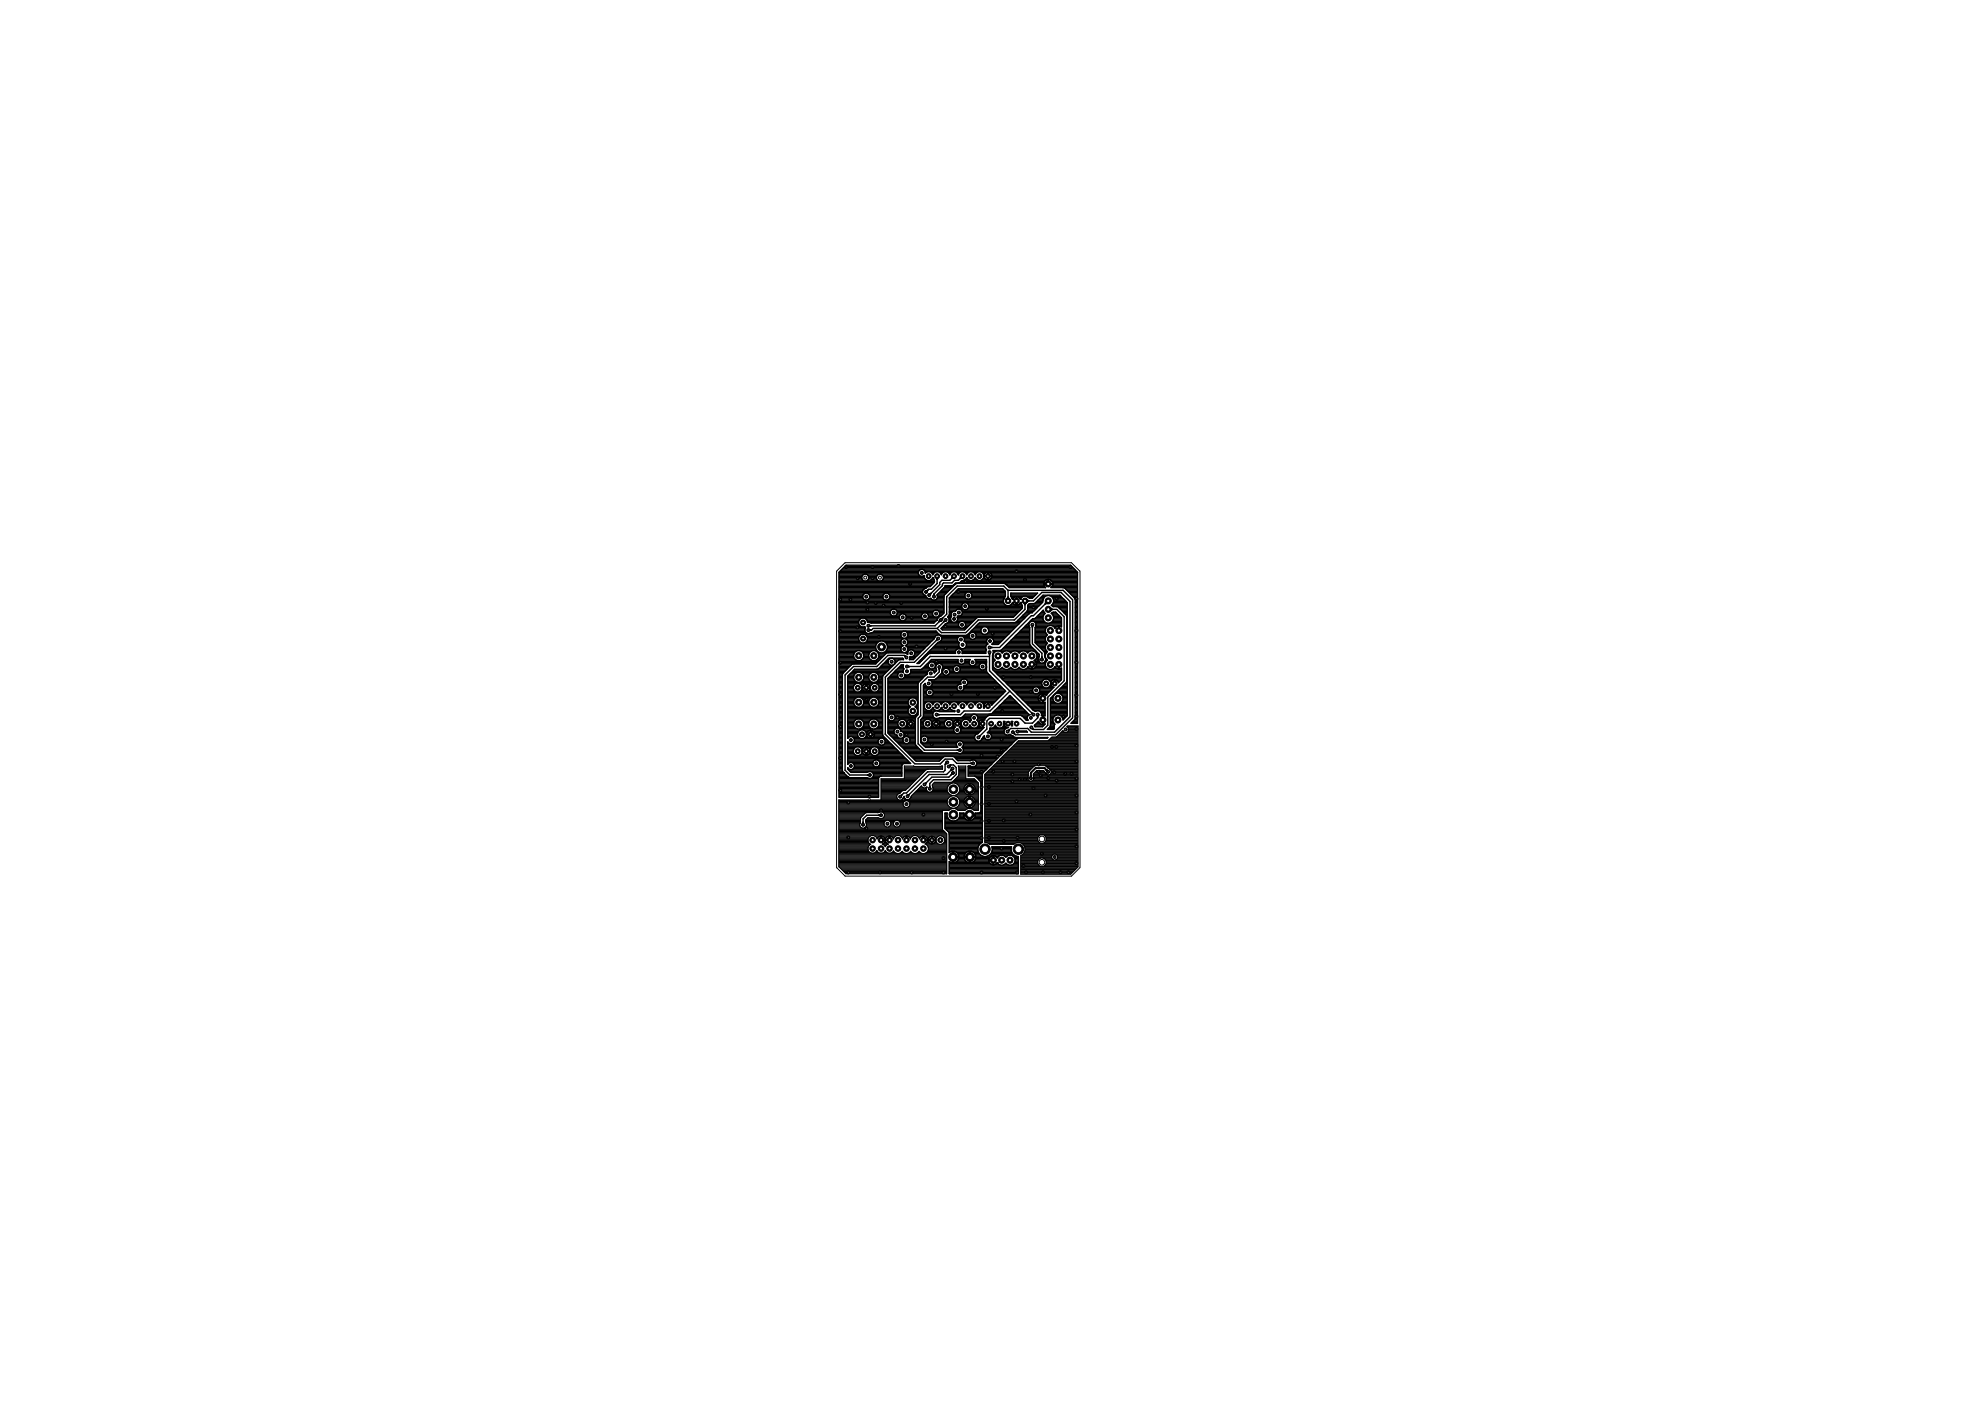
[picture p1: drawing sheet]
<svg xmlns="http://www.w3.org/2000/svg" width="594mm" height="420mm" viewBox="0 0 594 420" stroke-linecap="round" stroke-linejoin="round" font-family="sans-serif">
<g fill="#000" stroke="#000" stroke-width=".42">
<path d="M253.7 169.5l-2.1 2.1zM251.6 180h7.9zM251.6 179.6h7.3zM251.6 179.2h7.1zM251.6 178.9h7.1zM251.6 178.5h7.2zM251.6 178.1h7.5zM251.6 177.7h25zM251.6 177.4h25zM251.6 177h25.2zM251.6 176.6h25.5zM251.6 176.2h26.2z"/>
<path d="M251.6 175.8h27.4zM251.6 175.5h27.8zM251.6 175.1h28.2zM251.6 174.7h28.5zM251.6 174.4h28.6zM251.6 174h7.1zM251.6 173.6h6.9zM251.6 173.2h6.8zM251.6 172.9h6.9zM251.6 172.5h7.1zM251.6 172.1h23.8zM251.6 171.7h23.8z"/>
<path d="M251.9 171.4h23.6zM252.2 171h23.6zM252.6 170.6h69.5zM253 170.2h68.7zM253.4 169.9h68zM253.7 169.5h67.3zM258.4 173v.4zM258.4 173.4l.2 .4zM258.6 172.6l-.2 .4zM258.6 173.8l.3 .3zM258.7 178.7v.5zM258.7 179.2l.2 .4z"/>
<path d="M258.9 178.3l-.2 .4zM258.9 179.6l.3 .3zM258.9 172.3l-.3 .3zM258.9 174.1l.4 .2zM259.2 178.1l-.3 .2zM259.2 179.9l.4 .1zM258.9 172.3l.4-.1zM259.3 174.3h.4zM259.2 178.1l.4-.2zM259.6 180h.4zM259.3 172.2h.4zM259.7 174.3l.4-.2z"/>
<path d="M259.6 177.9h.4zM260 180l.4-.1zM260 180h5.5zM259.7 172.2l.4 .1zM260.1 174.1l.3-.3zM260.2 174h2.9zM260.2 172.5h2.9zM260 177.9l.4 .2zM260.4 179.9l.3-.3zM260.1 172.3l.3 .3zM260.5 173.4l-.1 .4zM260.4 178.1h4.7z"/>
<path d="M260.5 173.6h2.4zM260.5 172.9h2.4zM260.5 173v.4zM260.4 172.6l.1 .4zM260.5 173.2h2.3zM260.6 179.6h4.4zM260.4 178.1l.3 .2zM260.8 179.2l-.1 .4zM260.7 178.5h4.2zM260.8 179.2h4zM260.8 178.7v.5zM260.7 178.3l.1 .4z"/>
<path d="M260.8 178.9h3.9zM262.8 173v.4zM262.8 173.4l.2 .4zM263 172.6l-.2 .4zM263 173.8l.3 .3zM263.3 172.3l-.3 .3zM263.3 174.1l.4 .2zM263.3 172.3l.4-.1zM263.7 174.3h.4zM263.7 172.2h.4zM264.1 174.3l.4-.2zM264.1 172.2l.4 .1z"/>
<path d="M264.5 174.1l.3-.3zM264.6 174h13.3zM264.6 172.5h11zM264.7 178.7v.5zM264.7 179.2l.2 .4zM264.5 172.3l.3 .3zM264.9 173.4l-.1 .4zM264.9 173.6h12.5zM264.9 172.9h11.3zM264.9 178.3l-.2 .4zM264.9 179.6l.3 .3zM264.9 173v.4z"/>
<path d="M264.8 172.6l.1 .4zM264.9 173.2h12.3zM265.2 178.1l-.3 .2zM265.2 179.9l.4 .1zM265.2 178.1l.4-.2zM265.6 180h.4zM265.6 177.9h.4zM266 180l.4-.1zM266.1 180h13.7zM266 177.9l.4 .2zM266.4 179.9l.3-.3zM266.5 178.1h10.3z"/>
<path d="M266.7 179.6h12.5zM266.4 178.1l.3 .2zM266.9 179.2l-.2 .4zM266.8 178.5h10.5zM266.8 179.2h11.1zM266.9 178.7v.5zM266.7 178.3l.2 .4zM266.9 178.9h10.8zM275.4 171.6v.4zM275.4 172l.1 .4zM275.5 171.2l-.1 .4zM275.5 172.4l.3 .3z"/>
<path d="M275.8 170.9l-.3 .3zM275.8 172.7l.4 .2zM275.8 170.9l.4-.2zM276.2 172.9h.4zM276.2 170.7h.4zM276.6 172.9l.4-.2zM276.6 177.3v.4zM276.6 177.7l.2 .4zM276.7 172.9h.5zM276.8 176.9l-.2 .4zM276.8 178.1l.3 .3zM276.6 170.7l.4 .2z"/>
<path d="M277.1 176.6l-.3 .3zM277.1 178.4l.4 .2zM277.1 171h45.4zM277.2 172.6v.5zM277.2 173.1l.2 .4zM277.1 176.6l.2-.1zM277 170.9l.3 .3zM277.4 173.5l.3 .4zM277.4 171.4h45.5zM277.5 171.6v.3zM277.3 171.2l.2 .4zM277.5 171.7h.2z"/>
<path d="M277.6 178.7l.2 .4zM278.2 177l-.5 .5zM277.6 177.3l.1 .2zM277.7 177.5l.2 .1zM277.7 171.7l-.2 .2zM277.7 173.9l.5 .2zM277.3 176.5l.5-.2zM277.8 179.1l.3 .3zM277.8 176.3l.2-.3zM278.1 179.4l.3 .1zM277.7 171.7l.5-.3zM278.2 174.1h.6z"/>
<path d="M278.2 177l.3-.3zM277.6 177.3l.6-.3zM278.2 177l-.3 .6zM278 176l.3-.1zM278.4 179.5h.5zM278.5 176.7h.8zM279.2 177.9l-.5 .6zM278.5 178.2l.2 .3zM278.7 178.5l.2 .1zM278.2 171.4h.6zM278.8 174.1l.4-.2zM278.9 179.5l.2-.1z"/>
<path d="M278.3 175.9h.7zM279.1 174h1.1zM279.2 179.6l.3 .3zM279.2 177.9l2.6-2.6zM278.5 178.2l.7-.3zM279.2 177.9l-.3 .7zM278.8 171.4l.4 .3zM279.2 173.9l.4-.4zM281 175l-1.7 1.7zM279.3 171.7h.9zM279.5 179.9l.4 .1zM279.5 173.6h.5z"/>
<path d="M279.2 171.7l.4 .3zM279.8 173.2l-.2 .3zM279.6 172.1h.3zM279.6 172l.2 .4zM279.8 173.4l.1 .1zM279.9 180h.4zM279.9 172l-.1 .4zM280 173.6l.2 .4zM280.1 178.2v.7zM282.6 175.6l-2.5 2.6zM280.1 178.2l-.3 .7zM279.8 178.9h.3z"/>
<path d="M280.1 178.2l.2 .7zM280.1 178.9h.2zM280.2 174v.6zM280.2 174.6l-1.2 1.3zM280.3 171.7l-.4 .3zM280.3 180l.4-.1zM280.4 180h2.7zM280.7 179.9l.3-.3zM280.3 171.7l.5-.3zM280.9 179.6h2.2zM281.2 179.2l-.2 .4zM281 178.4l2.1-2.1z"/>
<path d="M281 173.8v1.2zM281 172.8v1zM281.5 173.1l-.5 .7zM281 172.8l.5 .3zM280.6 173.1l.4 .7zM280.6 173.1l.4-.3zM281 178.5h2.2zM281 178.4l.1 .2zM281.1 179.2h2zM281.2 178.7v.5zM281.1 178.6l.1 .1zM281.2 178.9h1.9z"/>
<path d="M281.3 178.1h2.3zM280.8 171.4h.5zM281.7 177.7h2.3zM281.3 171.4l.5 .3zM281.8 174.7v.6zM281.8 174.7l.7-.7zM281.9 171.7h.8zM282 177.4h2.3zM281.8 171.7l.3 .3zM282.2 172.1h.2zM282.1 172l.2 .4zM282.4 177h2.3z"/>
<path d="M282.4 172l-.1 .4zM282.5 174h2.4zM282.6 175.1v.5zM282.6 175.1l.4-.3zM282.8 176.6h2.3zM282.8 171.7l-.4 .3zM283 174.8h2.5zM283.1 178.8v.3zM283.1 179.1v4.8zM283.1 176.3l.2-.2zM283.2 176.2h2.2zM283.2 178.5l-.1 .3z"/>
<path d="M282.8 171.7l.5-.3zM283.4 175.8l-.1 .3zM283.4 175.8h2.4zM283.4 175.6h2.2zM283.3 171.4h.5zM283.9 178.9l3.2-3.1zM283.8 171.4l.5 .3zM284.4 171.7h.9zM284.3 171.7l.4 .3zM287.4 176.6l-2.7 2.7zM284.7 180h16.2zM284.7 179.6h5.3z"/>
<path d="M284.7 172.1h.2zM284.8 179.2h4.7zM284.7 172l.1 .4zM284.9 174l.5-.5zM285 172l-.1 .3zM285.1 178.9h4.2zM285.3 171.7l-.3 .3zM285.4 173.5l.7-.7zM285.4 173.5l.8-.2zM285.6 172.7l-.2 .8zM285.5 174.8l.8-.8zM285.5 178.5h3.8z"/>
<path d="M285.6 175.6l.3-.1zM285.3 171.7l.5-.3zM285.9 178.1h3.6zM285.9 175.5l.3-.2zM286 175.5h.2zM286.1 172.8l.1 .5zM285.6 172.7l.5 .1zM286.6 174.8l-.4 .5zM286.3 177.7h3.5zM286.3 174h1.1zM286.3 175.1h.3zM285.8 171.4h.6z"/>
<path d="M286.4 175.3l-3.2 3.2zM286.4 175.3l.2-.2zM286.6 174.8h.6zM286.6 177.4h14.9zM286.4 171.4l.5 .3zM286.6 175.1l.3-.1zM287 171.7h.8zM287 177h14.1zM287.1 175.8h13.9zM286.9 171.7l.3 .3zM287.2 174.8h.4zM287.3 172.1h.2z"/>
<path d="M287.2 172l.2 .4zM287.4 176.6h13.3zM287.4 174l.5-.5zM287.5 172l-.1 .3zM287.6 174.8l.3-.1zM287.8 174.7h25.3zM287.9 174.7l.2-.2zM287.9 171.7l-.4 .3zM288.6 172.8l-.7 .7zM287.9 173.5l.9-.2zM288.1 172.7l-.2 .8zM288.1 174.5l.2-.3z"/>
<path d="M288.2 174.4h25.1zM288.3 174.2l.5-.1zM287.9 171.7l.5-.3zM288.6 172.8l.2 .5zM288.1 172.7l.5 .1zM288.9 174.1h.2zM288.4 171.4h.5zM289.2 174l.2-.1zM289.2 174h1.4zM289.3 178.4v.4zM289.3 178.8l.2 .4zM289.4 173.9l.4-.4z"/>
<path d="M288.9 171.4l.5 .3zM289.5 171.7h.8zM289.5 178l-.2 .4zM289.5 179.2l.3 .3zM289.7 173.6h.4zM289.9 173.2l-.1 .3zM289.4 171.7l.4 .3zM289.5 178l.3-.3zM289.8 179.5l.4 .2zM289.8 172.1h.2zM289.9 173.2l.2 .3zM289.8 172l.1 .4z"/>
<path d="M290.1 173.5l.3 .4zM290.1 172l-.2 .4zM289.8 177.7l.4-.1zM290.2 179.7h.4zM290.4 173.9l.5 .2zM290.4 171.7l-.3 .3zM290.2 177.6h.4zM290.6 179.7l.4-.2zM290.8 179.6h10.2zM290.9 174.1h.5zM290.4 171.7l.5-.3zM290.6 177.6l.4 .1z"/>
<path d="M291 179.5l.3-.3zM291 177.7h10.5zM291 177.7l.3 .3zM291.5 178.8l-.2 .4zM291.3 179.2h9.9zM291.3 178.1h10.2zM291.4 174.1l.5-.2zM290.9 171.4h.5zM291.5 178.4v.4zM291.3 178l.2 .4zM291.5 178.9h10zM291.5 178.5h10z"/>
<path d="M291.8 174h1.4zM291.9 173.9l.4-.4zM291.4 171.4l.5 .3zM292 171.7h.9zM292.2 173.6h.5zM292.5 173.2l-.2 .3zM291.9 171.7l.4 .3zM292.3 172.1h.3zM292.5 173.2l.1 .3zM292.3 172l.2 .4zM292.6 173.5l.4 .4zM292.6 172l-.1 .4z"/>
<path d="M293 173.9l.4 .2zM293 171.7l-.4 .3zM293.4 174.1h.6zM293 171.7l.4-.3zM294 174.1l.5-.2zM293.4 171.4h.6zM294.3 174h19.3zM294.5 173.9l.3-.4zM294 171.4l.5 .3zM294.6 171.7h1.1zM294.8 173.6h.6zM295.1 173.1l-.3 .4z"/>
<path d="M294.5 171.7l.3 .3zM294.9 172.1h.4zM295 173.2h.2zM295.1 172.5v.6zM294.8 172l.3 .5zM295.1 172.8h1.2zM295.1 172.9v.2zM295.1 172.5v.2zM295.1 173.1l.1 .1zM295.2 172.3l-.1 .2zM295.2 173.2v.2zM295.2 172.2v.1z"/>
<path d="M295.2 173.4l.2 .1zM295.4 172l-.2 .2zM295.4 173.5l.1 .2zM295.4 172l.1-.1zM295.5 173.7l.2 .1zM295.5 171.9l.2-.1zM295.7 173.8l.1 .1zM295.7 171.8l.1-.1zM295.8 173.9h.2zM295.8 171.7l.2-.1zM296 173.9l.2 .1zM296 171.6h.2z"/>
<path d="M296.3 171.6v1.2zM296.3 172.8v1.2zM296.3 172.8h1.1zM296.3 174l.2-.1zM296.5 173.9h.2zM296.3 171.6h.2zM296.7 173.9l.2-.1zM296.5 171.6l.2 .1zM296.8 171.7h26.3zM296.9 173.8l.1-.1zM296.7 171.7l.2 .1zM297 173.7l.2-.2z"/>
<path d="M296.9 171.8l.1 .1zM297.1 173.6h26zM297.3 173.4l-.1 .1zM297 171.9l.2 .1zM297.2 172.1h25.9zM297.3 173.2v.2zM297.2 172l.1 .2zM297.4 173.1l-.1 .1zM297.3 172.2v.1zM297.3 173.2h25.8zM297.4 172.9v.2zM297.3 172.3l.1 .2z"/>
<path d="M297.4 172.5h25.7zM297.4 172.5v.2zM297.4 172.9h25.7zM300.7 176.6l.8 .8zM300.9 179.9v.6zM301 179.6l-.1 .3zM301 175.8l1.3 1.2zM301.1 179.4l-.1 .2zM286.9 175h14.3zM301.5 177.4v1.4zM301.5 178.8l-.3 .5zM301.2 175l.3 .1z"/>
<path d="M301.5 175.1h12.8zM301.5 175.1l.2 .2zM301.9 175.5h11.1zM302.3 175.8h10.9zM302.3 177v2.1zM302.3 179.1v1.1zM302.3 177h16.5zM302.3 179.1l-.5 .8zM302.3 179.1l.5 .8zM301.7 175.3l.9 .9zM303.1 177.9v.9zM303.1 177.9h8z"/>
<path d="M303.1 178.9h3.8zM303.1 178.5h7.4zM303.1 178.1h7.8zM303.4 179.2h.6zM303.1 178.8l.3 .5zM303.5 179.4l.1 .2zM303.8 179.5l-.1 .2zM303.9 179.4l-.1 .1zM304 179.2l-.1 .2zM304 179.2l.2-.1zM304.2 179.1l.2-.1zM304.4 179h.1z"/>
<path d="M304.5 179l.3-.1zM304.9 178.9v1.3zM304.9 178.9l.2 .1zM305.1 179h.2zM305.3 179l.2 .1zM305.7 179.2h.6zM305.5 179.1l.2 .1zM305.7 179.2l.1 .2zM305.8 179.4l.1 .1zM305.9 179.5l.1 .2zM306.2 179.4l-.2 .3zM306.6 179l-.4 .4z"/>
<path d="M306.6 179l.5-.2zM307.1 178.8h.6zM307.8 178.9h2.3zM307.7 178.8l.3 .1zM308.1 178.9l.1 .1zM308.5 179.2h1.3zM308.3 179.1l.5 .3zM308.8 179.4h.8zM309.6 179.4l1.5-1.5zM311.3 180h1.5zM311.7 179.6h1.2zM312.1 179.2h1z"/>
<path d="M312.4 178.9h1.1zM312.5 177.7h5.7zM312.8 179.9v.2zM312.8 178.5h5zM312.8 179.7v.2zM313 175.1h1.3zM313 175.2v.2zM313 179.3l-.2 .4zM313 174.8v.2zM313 175.4l.1 .3zM313.1 174.6l-.1 .2zM313.1 175.7l.1 .1z"/>
<path d="M313.2 174.4l-.1 .2zM313.2 175.8l.1 .2zM313.3 174.2l-.1 .2zM313.3 176l.2 .2zM313.5 178.9l-.5 .4zM313.5 174.1l-.2 .1zM302.6 176.2h11zM313.5 174.1l.2-.1zM313.7 174l.2-.1zM313.9 173.9l.1-.1zM313.5 178.9l.5-.3zM314 173.8h.3z"/>
<path d="M314.3 173.8v1.3zM313 175.2h1.3zM314.4 175.1h1.3zM314.4 173.8v1.3zM314.4 175.1h8.7zM314.5 173.8h.2zM314 178.6h.7zM314.7 173.8l.2 .1zM314.9 173.9l.2 .1zM315.1 174h8zM315.3 176.2l.1-.2zM315.1 174l.2 .1z"/>
<path d="M314.7 178.6l.6 .3zM315.3 178.9h2.9zM315.5 175.8l-.1 .2zM315.3 174.1l.1 .1zM315.5 174.4h7.6zM315.6 175.7l-.1 .1zM315.4 174.2l.1 .2zM315.5 175.8h7.6zM315.7 175.4l-.1 .3zM315.5 174.4l.1 .2zM315.7 179.2h2.9zM315.7 174.7h7.4z"/>
<path d="M315.7 175.5h7.4zM315.7 175.2v.2zM315.6 174.6l.1 .2zM314.4 175.2h1.3zM315.7 174.8v.2zM315.3 178.9l.4 .4zM315.9 179.6h3.1zM315.7 179.3l.3 .6zM316 180h3.3zM317.8 178.5l2.3 2.2zM318.2 177.7l2.7 2.7zM315.2 176.2h3.4z"/>
<path d="M318.8 177l2.9 2.9zM318.6 176.2h.4zM319 176.2h4.1zM319 176.2l.3 .2zM319.5 176.6h3.6zM319.9 177h3.2zM320.3 177.4h2.8zM320.6 177.7h2.5zM321 169.5l2.1 2.1zM321 178.1h2.1zM321.4 178.5h1.7zM321.7 179.9v35.4z"/>
<path d="M321.8 178.9h1.3zM319.3 176.4l2.8 2.8zM322.2 179.2h.9zM322.1 179.2l.3 .2zM322.4 179.6h.7zM322.4 179.4l.1 .3zM322.5 180h.6zM323.1 171.6v45.3zM251.6 199.8h3.3zM251.6 199.5h3.7zM251.6 199.1h11zM251.6 198.7h11.4z"/>
<path d="M251.6 198.3h11.8zM251.6 197.9h5.1zM251.6 197.6h4.7zM251.6 197.2h4.5zM251.6 196.8h4.4zM251.6 196.4h4.4zM251.6 196.1h4.5zM251.6 195.7h4.7zM251.6 195.3h5.1zM251.6 195h11.2zM251.6 194.6h11.1zM251.6 194.2h11z"/>
<path d="M251.6 193.8h11zM251.6 193.5h11.1zM251.6 193.1h11.2zM251.6 192.7h6.6zM251.6 192.3h6.1zM251.6 192h6zM251.6 191.6h5.9zM251.6 191.2h5.9zM251.6 190.8h6.1zM251.6 190.5h6.4zM251.6 190.1h18.6zM251.6 189.7h8.1z"/>
<path d="M251.6 189.3h7.8zM251.6 189h7.8zM251.6 188.6h7.8zM251.6 188.2h7.9zM251.6 187.9h6.5zM251.6 187.5h6.1zM251.6 187.1h5.9zM251.6 186.7h5.9zM251.6 186.3h5.9zM251.6 186h6.1zM251.6 185.6h6.4zM251.6 185.2h18.1z"/>
<path d="M251.6 184.8h18.1zM251.6 184.5h15.7zM251.6 184.1h15.4zM251.6 183.7h15.4zM251.6 183.3h15.4zM251.6 183h15.6zM251.6 182.6h31.5zM251.6 182.2h31.5zM251.6 181.8h31.5zM251.6 181.5h31.5zM251.6 181.1h31.5zM251.6 180.7h31.5z"/>
<path d="M251.6 180.4h31.5zM255.5 199.2l-2.5 2.5zM255.5 199.2l.3-.1zM256 199.9h6.9zM256 196.3v.7zM256 197l.2 .5zM255.8 199.1h.3zM256.2 195.8l-.2 .5zM256.2 197.5l.4 .4zM256.6 195.3l-.4 .5zM256.6 197.9l.6 .3zM256.6 195.3l.6-.2z"/>
<path d="M257.2 198.2h.6zM257.5 186.4v.6zM257.5 187l.2 .4zM257.5 191.2v.6zM257.5 191.8l.2 .5zM257.7 185.9l-.2 .5zM257.7 187.4l.4 .4zM257.7 190.8l-.2 .4zM257.7 192.3l.4 .4zM257.2 195.1h.6zM257.8 198.2l.6-.3zM257.7 185.9l.4-.4z"/>
<path d="M258.1 187.8l.4 .2zM258.1 190.4l-.4 .4zM258.1 192.7l.4 .1zM258.3 197.9h2.9zM258.3 195.3h2.9zM257.8 195.1l.6 .2zM258.4 197.9l.4-.4zM258.1 185.5l.4-.1zM258.5 188h.6zM258.1 190.4l.4-.2zM258.5 192.8h.6zM258.7 197.6h2.1z"/>
<path d="M258.7 195.7h2.1zM258.4 195.3l.4 .5zM259 197l-.2 .5zM258.9 197.2h1.7zM258.9 196.1h1.7zM259 196.3v.7zM258.8 195.8l.2 .5zM259 196.8h1.5zM259 196.4h1.5zM258.5 185.4h.6zM259.1 188l.3-.1zM258.5 190.2h.6z"/>
<path d="M259.1 192.8l.5-.1zM259.4 187.9l.1 .4zM259.4 188.7v.5zM259.4 189.2l.1 .3zM259.4 192.7h3.8zM259.5 188.3l-.1 .4zM259.5 189.5l.3 .3zM259.1 185.4l.5 .1zM259.1 190.2l.5 .2zM259.6 192.7l.4-.4zM259.6 185.6h10.2zM259.7 190.5h10.4z"/>
<path d="M259.8 189.8l.4 .2zM259.9 192.3h3.9zM259.6 185.5l.4 .4zM259.6 190.4l.4 .4zM260.2 191.8l-.2 .5zM260 186h10.1zM260 190.8h10.3zM260.1 192h10.2zM260.1 186.3h20.5zM260.2 186.4v.2zM260 185.9l.2 .5zM260.2 191.2v.6z"/>
<path d="M260 190.8l.2 .4zM260.2 191.6h10.6zM260.2 191.2h10.3zM260.2 190h.4zM260.5 188.7l-.1 .3zM260.4 187.7h.7zM260.5 187.4l-.1 .3zM260.4 187.7l.1 .2zM260.5 189.2l.6-.2zM260.4 189l.1 .2zM260.5 196.3v.7zM260.5 197l.2 .5z"/>
<path d="M260.2 186.6h.4zM260.6 190l.2-.1zM260.7 195.8l-.2 .5zM260.7 197.5l.5 .4zM260.6 186.6l.2 .1zM260.9 186.7h19.3zM260.9 189.9l.4-.1zM260.4 189h.7zM261.1 189h.3zM260.5 188.7l.6 .3zM261.1 187.7h19.3zM260.5 187.4l.6 .3z"/>
<path d="M260.5 187.9l.6-.2zM261.2 195.3l-.5 .5zM261.2 197.9l.5 .3zM260.8 186.7l.5 .2zM261.3 189.8h.2zM261.8 188.5l-.4 .5zM261.5 189.8l.3-.2zM261.6 189.7h8.8zM261.2 195.3l.5-.2zM261.7 198.2h.6zM262.2 189.3l-.4 .3zM261.8 188.5h19.2z"/>
<path d="M262.1 189.3h8.8zM262.2 189.3h18.5zM261.7 195.1h.6zM262.3 198.2l.6-.3zM262.6 193.7v.7zM262.6 194.4l.3 .6zM256.1 199.1h6.5zM262.8 197.9h.9zM262.8 195.3h.4zM262.9 193l-.3 .7zM262.9 195l.5 .5zM262.3 195.1l.6 .2z"/>
<path d="M262.9 197.9l.4-.4zM266.3 196.6l-3.4 3.3zM263.2 197.6h.9zM263.2 195.7h.6zM262.9 195.3l.4 .5zM263.6 197l-.3 .5zM262.9 193l.5-.5zM263.4 195.5l.6 .3zM263.5 197.2h1zM263.5 196.1h2.1zM263.6 196.3v.7zM263.3 195.8l.3 .5z"/>
<path d="M263.6 196.8h1.3zM263.6 196.4h1.6zM263.4 192.5l.6-.3zM264 195.8h.7zM264.2 199.8h3.4zM264.5 199.5h2.5zM264 192.2h.7zM264.7 195.8l.7-.3zM264.9 199.1h1.6zM265 195.7h5.9zM265 192.3h5.1zM265.3 198.7h1z"/>
<path d="M264.7 192.2l.7 .3zM265.4 195.5l.5-.5zM265.6 195.3h4.8zM265.6 192.7h4.5zM265.7 198.3h.6zM265.8 195.9l-3.2 3.2zM265.4 192.5l.5 .5zM266.1 194.4l-.2 .6zM265.9 195h4.3zM265.9 193.1h4.4zM266 197.9h.4zM266.1 194.6h4z"/>
<path d="M266.1 193.5h4.5zM265.8 195.9l.3-.2zM266.1 193.7v.7zM265.9 193l.2 .7zM266.1 194.2h4.1zM266.1 193.8h4.4zM266.3 196.6h4.9zM266.3 198.2v.5zM266.3 198.7l.2 .4zM266.4 197.6h.4zM266.1 195.7h.3zM266.5 197.9l-.2 .3z"/>
<path d="M266.5 199.1l.3 .3zM266.6 197.4h4.1zM266.8 197.6l-.3 .3zM266.8 199.4l.4 .1zM267 183.5v.4zM267 183.9l.1 .4zM267.1 183.1l-.1 .4zM267.1 184.3l.3 .3zM266.8 197.6l.4-.2zM267.2 199.5h.4zM267.4 182.8l-.3 .3zM267.4 184.6l.4 .2z"/>
<path d="M267.2 197.4h.4zM267.6 199.5l.4-.1zM267.8 199.5h.1zM267.4 182.8l.4-.2zM267.8 184.8h.4zM267.6 197.4l.4 .2zM268 199.4l.3-.3zM268 197.6h2.8zM267.8 182.6h.4zM268.2 184.8l.4-.2zM268 197.6l.3 .3zM268.5 198.7l-.2 .4z"/>
<path d="M268.3 197.9h1.1zM268.4 198.7h.3zM268.5 198.2v.5zM268.3 197.9l.2 .3zM268.5 198.3h.6zM268.2 182.6l.4 .2zM268.6 184.6l.3-.3zM268.8 184.5h1.1zM268.8 183h11.7zM268.6 182.8l.3 .3zM269.1 183.9l-.2 .4zM269 184.1h1.4z"/>
<path d="M269 183.3h10.9zM269.1 183.5v.4zM268.9 183.1l.2 .4zM269.1 183.7h10.6zM269.5 197.9l-4.7 4.7zM269.7 184.9v.5zM269.7 185.4l.1 .3zM269.5 197.9l.3-.1zM269.8 184.5l-.1 .4zM269.8 185.7l.3 .3zM269.9 199.8h.9zM269.9 198.6h4.3z"/>
<path d="M269.8 197.8h.3zM270.1 184.2l-.3 .3zM270.1 186l.4 .2zM270.1 190.2v.4zM270.1 190.6l.2 .4zM270.1 192.4v.4zM270.1 192.8l.2 .4zM270.1 194.4v.5zM270.1 194.9l.2 .4zM270.3 199.5h.6zM270.3 199.4h.6zM270.3 189.8l-.2 .4z"/>
<path d="M270.3 191l.3 .3zM270.3 192l-.2 .4zM270.3 193.2l.3 .3zM270.3 194.1l-.2 .3zM270.3 195.3l.3 .3zM270.1 184.2l.4-.1zM270.5 186.2h.4zM270.6 189.5l-.3 .3zM270.6 191.3l.4 .1zM270.6 191.7l-.3 .3zM270.6 193.5l.3 .1zM270.6 193.8l-.3 .3z"/>
<path d="M270.6 195.6l.4 .1zM270.7 197.4l.1 .1zM270.8 199.7v.4zM270.9 197.6v.2zM270.6 193.8l.3-.2zM270.5 184.1h.4zM270.9 186.2l.4-.2zM270.9 199.4l-.1 .3zM270.1 197.8h.8zM270.6 189.5l.4-.2zM271 191.4h.4zM270.6 191.7l.4-.2z"/>
<path d="M271 195.7h.4zM271 184.1h5.6zM271.3 196.7l.5 .5zM271.3 196.7l.3 .6zM271.3 196.7l.6 .3zM270.9 184.1l.4 .1zM271.3 186l.3-.3zM266.4 195.7h5zM271.4 186h9.6zM271 189.3h.4zM271.4 191.4l.4-.1zM271 191.5h.4z"/>
<path d="M271.4 195.7l.4-.1zM271.4 195.7h.8zM271.5 193.6l.3-.1zM271.5 189.3h9.3zM271.5 191.6h8.6zM271.6 184.5h4.8zM271.3 184.2l.3 .3zM271.8 185.4l-.2 .3zM271.4 195.7l.2 .2zM271.7 185.6h5zM271.8 184.8h4.5zM271.6 195.9l.2 .1z"/>
<path d="M271.8 184.9v.5zM271.6 184.5l.2 .4zM271.8 185.2h4.6zM271.4 189.3l.4 .2zM272.1 191l-.3 .3zM271.5 193.6l.3 .2zM272.1 193.2l-.3 .3zM271.4 191.5l.4 .2zM271.8 195.6l.3-.3zM271.8 193.5h6.4zM271.6 197.3l.2-.1zM271.9 197l-.1 .2z"/>
<path d="M271.9 191.2h8.4zM271.9 193.8h6zM272 196.1h.2zM272.1 199.7l-.1 .2zM272 199.9l.1 .2zM272 195.3h.4zM272.1 189.7h9zM272.1 192h7.6zM271.8 189.5l.3 .3zM272.3 190.6l-.2 .4zM271.8 193.8l.3 .3zM272.3 192.8l-.2 .4z"/>
<path d="M271.8 191.7l.3 .3zM272.3 194.9l-.2 .4zM272.1 193.1h6.5zM272.2 194.2h5.3zM272.2 190.8h8.3zM272.2 195.7v.4zM271.8 196l.4 .2zM272.2 195h.6zM272.2 192.3h7.2zM272.2 190.1h9.3zM272.3 190.2v.4zM272.1 189.8l.2 .4z"/>
<path d="M272.3 194.4v.5zM272.1 194.1l.2 .3zM272.3 192.4v.4zM272.1 192l.2 .4zM272.3 194.6h4.8zM272.3 192.7h6.7zM272.3 190.5h8.7zM272.4 195.3l-.2 .4zM272.7 195l-.3 .3zM272.9 197.4l-.2 .4zM272 199.9h.7zM272.1 199.7l.6 .2z"/>
<path d="M272.1 200.1l.6-.2zM272.8 197.6h1.3zM272.9 196.9l.1 .1zM272.9 197v.4zM272.9 197.2h1.6zM273 197h.5zM272.7 195l.3-.1zM273.5 197l.4-.2zM273 194.9h.5zM273.7 195h3zM273.8 196.8h1.1zM272.7 197.8h1.2z"/>
<path d="M273.9 196.8l.3-.3zM273.5 194.9l.4 .1zM274.3 196.1l-.1 .4zM273.9 195l.3 .3zM274.2 195.3h2.1zM274.2 196.4h1zM274.2 198.6l6.6-6.6zM274.3 195.7v.4zM274.2 195.3l.1 .4zM274.3 196.1h1.3zM274.3 195.7h1.7zM281.3 192.7l-6.3 6.3z"/>
<path d="M275.3 198.7h.6zM275 199h.6zM275.6 198.3h.6zM272.7 199.9h3.3zM276 197.9h.6zM276.3 184.6v.4zM276.3 185l.2 .4zM276.4 197.6h.6zM276.5 184.2l-.2 .4zM276.5 185.4l.3 .3zM276.8 183.9l-.3 .3zM276.8 185.7l.4 .2z"/>
<path d="M276.8 197.2h.6zM277.2 196.8h.5zM276.8 183.9l.4-.2zM277.2 185.9h.4zM277.3 199.8h1.1zM277.5 196.4h.6zM277.2 183.7h.4zM277.6 185.9l.4-.2zM277.7 199.5h.7zM277.9 196.1h.6zM277.6 183.7l.4 .2zM278 185.7l.3-.3z"/>
<path d="M278.1 199.1h.4zM278.1 185.6h3zM278.2 184.1h1.4zM278.3 195.7h8.2zM278 183.9l.3 .3zM278.4 185l-.1 .4zM278.4 199.4v.4zM278.4 199.8l.1 .4zM278.4 185.2h3zM278.4 184.5h1.4zM278.4 184.6v.4zM278.3 184.2l.1 .4z"/>
<path d="M278.4 198.7h.4zM278.4 184.8h1.7zM278.5 196.1l-2.9 2.9zM278.5 199l-.1 .4zM278.7 195.3h7.8zM278.5 196.1l.3-.1zM278.8 198.3h8.5zM278.8 198.7l-.3 .3zM279 196.9l-3 3zM279 195h7.7zM278.8 196h.4zM279.2 197.9h8.1z"/>
<path d="M278.8 198.7l.4-.2zM279.4 197.8h7.9zM279.4 194.6h7.8zM279.6 183.8v.4zM279.6 184.2l.2 .4zM279.2 198.5h.5zM279.8 194.2h8zM279.8 183.4l-.2 .4zM279.8 184.6l.3 .3zM279.7 198.5l.4 .2zM261.3 186.9h18.8zM280.1 198.7h7.3z"/>
<path d="M280.1 183.1l-.3 .3zM280.1 184.9l.4 .2zM280.1 191.6l-6.2 6.2zM280.2 193.8h7.4zM280.1 198.7l.2 .3zM280.4 191l-.2 .5zM280.4 199.1h.9zM281.6 186.5l-1.2 1.2zM280.5 190.9l-.1 .1zM280.1 183.1l.4-.1zM280.5 185.1h.4zM280.5 199.4v.4z"/>
<path d="M280.3 199l.2 .4zM280.5 199.5h.3zM280.5 193.5h7zM280.6 199.8v.5zM280.7 189.3l1.2 1.1zM280.7 190.6l-.2 .3zM280.8 199.5l-.2 .3zM280.8 192l.6-.5zM280.8 192l.7-.3zM281.1 191.4l-.3 .6zM280.9 193.1h6.6zM280.1 186.9l.8-.9z"/>
<path d="M280.5 183h.4zM280.9 185.1l.4-.2zM281 183h2.1zM281 188.5l2.1-2zM281 188.5l1.3 1.2zM281.1 199.2l-.3 .3zM280.7 190.6l.5-.2zM281.2 185.5l-.3 .5zM281.3 185.3l-.1 .2zM281.3 192.7h6.3zM281.3 192.7l.5-.3zM280.9 183l.4 .1z"/>
<path d="M281.3 184.9l.3-.3zM281.4 191.5l.1 .2zM281.1 191.4l.3 .1zM281.4 184.8h.6zM281.1 199.2l.4-.2zM281.6 185l-.3 .3zM281.6 183.3h1.5zM281.2 190.4h.4zM281.3 183.1l.3 .3zM281.8 184.2l-.2 .4zM281.6 186.5l.5-.6zM281.6 186.5l.7-.3z"/>
<path d="M281.9 185.8l-.3 .7zM281.7 190.5h.2zM281.7 184.5h.8zM281.6 185h.1zM281.7 183.7h1.4zM281.8 192.4h.2zM281.8 183.8v.4zM281.6 183.4l.2 .4zM281.8 184.1h1zM281.9 190.4l.2 .1zM281.5 199h.4zM282 192.4l.3-.3z"/>
<path d="M281.6 190.4l.4 .2zM282 192.3h5.2zM282.1 199.1h5.7zM282.1 190.5h.4zM282.1 185.9l.6-.5zM282.1 185.9l.2 .3zM281.9 185.8l.2 .1zM282 185.7l.1 .2zM282.1 185.9l.3 .1zM282.2 188.5l1.3-1.3zM281.7 185l.5-.3zM282.2 190.8h5.5z"/>
<path d="M282.4 191.7l-.1 .4zM282 190.6l.3 .3zM281.9 199l.4 .2zM282.3 192h4.8zM282.3 188.6h7.3zM282.3 189.7h7.3zM282.4 191.2h4.9zM282.4 191.3v.4zM282.3 190.9l.1 .4zM282.4 191.6h4.7zM282.4 188.2h5.5zM282.5 190.5h7.3z"/>
<path d="M282.3 199.2l.3 .3zM282.6 199.5h8.4zM282.2 188.5l.5 .4zM282.7 185.4l1.2-1.2zM282 185.7l.7-.3zM282.7 185.4l-.3 .6zM282.6 199.5l.1 .3zM282.7 199.8h3.6zM282.8 187.9h4.7zM283.1 186.5l.5-.6zM283.1 186.5l.6-.3zM283.4 185.8l-.3 .7z"/>
<path d="M282.2 184.7l.9-.8zM283.2 187.5h4.2zM283.5 187.1l.5-.2zM283.6 185.9l.1 .3zM283.4 185.8l.2 .1zM283.6 187.1h3.9zM283.9 178.9v5.3zM284 186.9l.2-.1zM284.2 186.8l.3-.3zM284.2 185l.1-.1zM284.3 186.7h3.3zM284.3 184.9l.3-.3z"/>
<path d="M284.4 185.2h.7zM284.4 184.8h.9zM284.6 186.1l-.1 .4zM284.2 185l.3 .3zM284.6 186.3h.7zM284.7 184.3l-.1 .3zM284.6 185.6h.4zM284.6 185.7v.4zM284.5 185.3l.1 .4zM284.6 186h.5zM284.6 184.5h.6zM284.7 179.3v5z"/>
<path d="M284.7 184.1h.5zM284.7 183.7h.7zM284.7 183.3h1.2zM284.7 183h2.1zM284.7 182.6h4.1zM284.7 182.2h3.8zM284.7 181.8h3.7zM284.7 181.5h3.7zM284.7 181.1h3.9zM284.7 180.7h16.3zM284.7 180.4h16.2zM285 185.4v.4z"/>
<path d="M285 185.8l.2 .4zM285.2 184.1v.4zM285.2 184.5l.1 .4zM285.2 185l-.2 .4zM285.2 186.2l.3 .3zM285.3 184.9l-.1 .1zM285.4 183.7l-.2 .4zM285.5 186.5l.4 .2zM285.4 183.7l.3-.3zM285.9 186.7h.4zM285.7 183.4l.4-.1zM286 200.1l.3-.3z"/>
<path d="M286.3 186.7l.4-.2zM286.1 183.3h.4zM286.5 195.4v.4zM286.5 195.8v.2zM279.2 196h7.3zM286.6 183.1l-.1 .2zM286.6 195l-.1 .4zM286.3 199.8l.4-.2zM286.7 186.5l.3-.3zM286.9 186.3h1.3zM286.6 183.1l.4-.3zM286.6 195l.4-.3z"/>
<path d="M287.2 185.8l-.2 .4zM287 185.1l.2-.1zM287.1 185.2h5.9zM287.1 191.6v.4zM287.1 192l.2 .4zM286.7 199.6h.4zM287.1 186h5.1zM287.2 185.4v.4zM287 185.1l.2 .3zM287.3 184.7l-.1 .3zM287.2 185.6h5.4zM287.2 184.8h16.9z"/>
<path d="M287.3 191.2l-.2 .4zM287.3 192.4l.3 .3zM287.3 197.9v.4zM287.3 198.3l.1 .5zM287.3 184.8h.5zM287 182.8l.3-.2zM287 194.7l.3-.2zM287.4 187.2v.4zM287.4 187.6l.2 .4zM287.4 198.8l.3 .2zM287.5 193.2v.4zM287.5 193.6l.2 .5z"/>
<path d="M287.1 199.6l.4 .2zM287.5 199.8h6.1zM287.6 186.8l-.2 .4zM287.6 188l.3 .3zM287.3 191.2l.3-.3zM287.7 192.7l-.2 .5zM287.7 194.1l.3 .3zM287.7 199l.4 .2zM287.8 184.8l.3-.2zM287.3 182.6h.5zM287.3 194.5h.5zM287.8 194.6h7.9z"/>
<path d="M287.6 186.8l.3-.3zM287.9 188.3l.4 .1zM287.6 190.9l.4-.2zM288 194.4l.4 .1zM288.1 184.6l.4-.3zM287.8 182.6l.3 .2zM287.8 194.5l.3 .2zM288.1 199.2h.5zM287.9 186.5l.4-.2zM288.3 188.4h.4zM288.3 184.5h16.2zM288.3 183h17.7z"/>
<path d="M288.4 181.6v.4zM288.4 182l.1 .4zM288 190.7h.4zM288.4 195h7.4zM288.4 194.5h.5zM288.6 183.9l-.1 .4zM288.1 182.8l.4 .3zM288.1 194.7l.4 .3zM288.5 181.2l-.1 .4zM288.5 182.4l.4 .3zM288.6 195.8l-.1 .2zM288.5 184.1h16.4z"/>
<path d="M288.5 183.3h17.1zM288.6 199.2l.3-.2zM288.6 195.3h7zM288.6 183.5v.4zM288.5 183.1l.1 .4zM288.6 195.4v.4zM288.5 195l.1 .4zM288.6 195.7h7zM288.6 183.7h16.7zM288.6 190.8h2zM288.3 186.3h.4zM288.7 188.4l.4-.1z"/>
<path d="M288.4 190.7l.4 .2zM288.8 186.3h3zM288.5 181.2l.4-.3zM288.9 182.7l.3 .2zM288.9 194.5l.4-.1zM288.9 199.1h1.8zM288.9 199l.3-.2zM288.7 186.3l.4 .2zM289.1 188.3l.3-.3zM288.8 190.9l.3 .3zM289.1 191.2h1.6zM289.2 192l-.1 .3z"/>
<path d="M289.1 188.2h.9zM289.2 192.3h6.6zM288.9 180.9l.3-.2zM289.2 182.9h.5zM289.2 191.6v.4zM289.1 191.2l.1 .4zM289.4 198.3l-.2 .5zM289.2 192h6.7zM289.2 191.6h1.9zM289.3 198.7h1.3zM282.7 188.9h6.6zM289.1 192.3l.2 .1z"/>
<path d="M289.6 194.1l-.3 .3zM289.3 197.8h1.7zM289.4 186.7h2.1zM289.1 186.5l.3 .3zM289.6 187.6l-.2 .4zM289.4 197.9v.4zM289.4 198.3h1.2zM289.4 197.9h1.4zM289.4 187.9h1zM289.5 194.2h6.1zM289.5 187.1h1.6zM289.6 187.2v.4z"/>
<path d="M289.4 186.8l.2 .4zM289.6 187.5h1.1zM289.6 192.7h6.3zM293.4 185.9l-3.8 3.8zM289.3 192.4l.3 .3zM289.8 193.6l-.2 .5zM289.2 180.7h.5zM289.7 182.9l.3-.2zM289.7 193.8h5.9zM289.8 190.5l.3-.1zM289.8 193.1h6.4zM289.8 193.2v.4z"/>
<path d="M289.6 192.7l.2 .5zM289.8 193.5h6zM290 190.5h.6zM289.7 180.7l.3 .2zM290 182.7l.4-.3zM290.1 190.4l.2-.2zM290.1 182.6h16.3zM290.3 181.1h10.9zM293.7 186.7l-3.4 3.5zM290 180.9l.4 .3zM290.5 182l-.1 .4zM290.4 190.1h.4z"/>
<path d="M290.4 182.2h16.2zM290.5 181.5h11.1zM290.5 181.6v.4zM290.4 181.2l.1 .4zM290.5 181.8h16.1zM290.6 190.5v.4zM290.6 190.9l.2 .4zM290.6 198.4v.4zM290.6 198.8l.2 .4zM290.8 190.1l-.2 .4zM290.8 191.3l.3 .3zM290.8 198l-.2 .4z"/>
<path d="M290.8 199.2l.3 .3zM290.8 189.7h.4zM290.8 198l.2-.2zM291.1 189.8l-.3 .3zM291.1 191.6l.4 .1zM291.1 199.5l.4 .2zM291.2 189.3h3zM291.1 189.8l.4-.2zM291.5 191.7h.4zM291.5 199.7h.4zM291.5 189h2.6zM291.5 189.6h.4z"/>
<path d="M291.9 191.7l.4-.1zM291.9 199.7l.4-.2zM291.9 188.6h2.4zM292.1 189.7h2.2zM291.9 189.6l.4 .2zM292.6 191.3l-.3 .3zM292.3 199.5l.3-.3zM292.3 191.6h3.8zM292.3 188.2h2.3zM292.3 197.8h3.5zM292.3 199.5h1.4zM292.5 197.9h3.3z"/>
<path d="M292.3 189.8l.3 .3zM292.7 190.9l-.1 .4zM292.7 198.8l-.1 .4zM292.3 197.8l.3 .2zM292.6 190.1h2.1zM292.6 191.2h8.9zM292.6 199.1h1.4zM292.6 187.9h12.2zM292.7 198.3h3.1zM292.7 190.5v.4zM292.6 190.1l.1 .4zM292.7 198.4v.4z"/>
<path d="M292.6 198l.1 .4zM292.7 198.7h3.1zM292.7 190.8h9.1zM292.7 190.5h9.5zM293 185.2l-3.7 3.7zM293 187.5h12.2zM293 185.2l.3-.1zM293.4 187.1h12.2zM293.4 185.9h10.8zM293.3 185.1h.3zM293.6 199.7v.4zM293.7 186.7h10.4z"/>
<path d="M293.8 199.3l-.2 .4zM294.1 199l-.3 .3zM294.1 188.9v.4zM294.1 189.3l.2 .5zM294.3 188.4l-.2 .5zM294.3 189.8l.4 .3zM294.1 199l.4-.2zM294.7 188.1l-.4 .3zM294.7 190.1l.4 .2zM294.5 198.8h.4zM294.7 188.1l.4-.2zM295.1 190.3h.4z"/>
<path d="M294.9 198.8l.4 .2zM295.4 199.1h.4zM295.1 187.9h.4zM295.5 190.3l.5-.2zM295.6 193.9v.5zM295.6 194.4l.2 .4zM295.6 195.4v.4zM295.3 199l.3 .3zM288.5 196h7.1zM295.7 199.5h.1zM295.8 193.5l-.2 .4zM295.8 194.9l-.2 .5z"/>
<path d="M295.6 199.3l.2 .4zM295.8 192.1v.4zM295.8 192.5l.2 .4zM295.8 197.8v3.5zM295.5 187.9l.5 .2zM296.3 189.8l-.3 .3zM296 190.1h6.6zM296 191.7l-.2 .4zM296 192.9l.3 .2zM296.1 188.2h8.3zM295.8 193.5l.3-.3zM296.1 193.2l.2-.1z"/>
<path d="M296.3 191.4l-.3 .3zM296 188.1l.3 .3zM296.5 189.3l-.2 .5zM296.3 189.7h6.6zM296.4 188.6h7.7zM296.5 188.9v.4zM296.3 188.4l.2 .5zM296.5 189.3h6.8zM296.5 189h7.2zM296.3 191.4l.4-.2zM296.8 193.9v.3zM296.8 194.2v.2z"/>
<path d="M279 196.9h17.8zM296.8 196.4v.5zM296.8 195.6v.8zM297 195.7l-.2 .7zM296.8 195.6l.2 .1zM296.5 195.7l.3 .7zM296.5 195.7l.3-.1zM296.7 191.2h.4zM296.8 194.2h.7zM296.8 193.9l.7 .3zM296.8 194.4l.7-.2zM297.8 192.9l-.3 .3z"/>
<path d="M297.1 191.2l.4 .2zM297.6 193.1h2zM297.7 196.5v.2zM297.8 196l-.1 .5zM297.5 193.2l.2 .1zM297.7 199.8h.2zM297.7 198.7h.2zM297.7 198.3h.4zM297.7 197.9h.7zM297.7 197.6h.3zM297.7 197.2h.1zM297.7 191.6h3.4z"/>
<path d="M297.8 196.4v.6zM297.8 197l.2 .6zM297.8 199v.6zM297.8 199.6l.2 .5zM297.8 195.1h1.8zM298 192.5l-.2 .4zM297.5 191.4l.3 .3zM297.9 195.8l-.1 .2zM297.9 192.7h2zM297.9 195.3h.8zM297.9 195.4v.4zM297.8 195.1l.1 .3z"/>
<path d="M297.9 195.7h.2zM297.9 192h2.8zM298 192.1v.4zM297.8 191.7l.2 .4zM298 192.3h2.3zM298 195.9l-.2 .5zM298 197.6l.4 .4zM298 198.4l-.2 .6zM298.4 198l-.4 .4zM298.4 195.4l-.4 .5zM298.4 195.4l.6-.2zM297.7 193.3h1.7z"/>
<path d="M299.6 195.1h.3zM299 195.2h.6zM297.5 194.2h2.3zM299.9 195.3h1.3zM299.9 195.1l.4-.1zM299.6 195.2l.6 .2zM309.7 185.6l-9.4 9.4zM300.3 195h10zM300.4 195.7h.3zM300.2 195.4l.4 .4zM300.6 194.6h9.4zM300.9 180.5l.2 .5z"/>
<path d="M301 195.4l-.4 .4zM301 194.2h8.6zM301.1 181l.4 .4zM301.4 193.8h7.8zM301.5 181.4l.5 .2zM301 195.4l.5-.2zM301.8 193.5h7.1zM302 181.6h.6zM301.5 195.2h.6zM302.1 193.1h6.7zM301.8 179.9l.5 .3zM302.3 180.2l.5-.3z"/>
<path d="M302.5 195.3h1.2zM302.5 192.7h6.3zM302.6 181.6l.5-.2zM302.1 195.2l.6 .2zM302.9 192.3h5.9zM303 195.7h.2zM303 181.5h1.6zM302.7 195.4l.4 .4zM303.5 181l-.4 .4zM303.3 192h5.5zM303.4 181.1h.5zM303.5 195.4l-.4 .4z"/>
<path d="M303.7 180.7l-.2 .3zM303.7 180.7l.1 .2zM303.7 191.6h5.1zM303.8 180.9l.1 .2zM303.9 181.1l.1 .1zM293.6 185.1h10.3zM304 181.2l.2 .1zM304 191.2h4.8zM304.1 186.7h.3zM303.5 195.4l.6-.2zM304.2 181.3l.2 .1zM307.4 182.7l-3.2 3.2z"/>
<path d="M304.4 181.4l.1 .1zM304.4 186.7l.3-.1zM304.4 190.8h4.4zM304.4 186.7h1.5zM304.5 181.5h.3zM304.1 195.2h.6zM304.7 186.6l3.4-3.4zM304.8 190.5h4zM304.8 178.9v1.3zM304.8 180.2v1.3zM304.9 180.2v1.3zM304.9 181.5h.2z"/>
<path d="M304.9 186.3h1.4zM305 195.3h1.3zM305.1 181.5h1.4zM305.1 181.5l.2-.1zM305.2 190.1h3.6zM304.7 195.2l.5 .2zM305.3 186h1.4zM305.3 181.4l.2-.1zM305.5 181.3l.2-.1zM305.5 195.7h.3zM305.5 189.7h3.3zM305.2 195.4l.4 .4z"/>
<path d="M305.7 181.2l.1-.1zM305.7 185.6h1.4zM305.8 181.1h.4zM305.9 180.9l-.1 .2zM305.9 189.3h2.9zM306 180.7l-.1 .2zM306 195.4l-.4 .4zM306.1 185.2h1.3zM306.3 181.1l.3 .5zM306.3 189h2.5zM306.4 184.8h1.4zM306.6 181.6v.8z"/>
<path d="M306.6 182.4l-2.7 2.7zM306 195.4l.6-.2zM306.7 188.6h2.1zM306.8 184.5h1.4zM307 188.2h1.8zM307.2 184.1h1.4zM306.6 195.2h.6zM307.4 180.2h1.1zM307.4 181.4v1.3zM307.4 180.2v1.2zM307.7 179.7l-.3 .5zM307.4 180.2l.3 .5z"/>
<path d="M307.9 180.5l-.5 .9zM307.4 180.2l.5 .3zM306.9 180.5l.5 .9zM306.9 180.5l.5-.3zM307.4 187.9h1.2zM307.5 195.3h1.3zM307.6 183.7h2zM307.2 195.2l.6 .2zM307.8 187.5h.7zM307.9 183.3h2zM308.1 195.7h.2zM308.2 182.9l-.1 .3z"/>
<path d="M308.1 187.1h.5zM307.8 195.4l.4 .4zM308.2 183h2.1zM308.2 182.6v.3zM308.2 181.6v1zM308.4 181.2l-.2 .4zM308.2 182.6h2.5zM308.2 182.2h2.9zM308.2 181.8h3.2zM308.3 200l.1 .1zM308.3 181.5h3.5zM308.4 181.2l.4-.2z"/>
<path d="M299.4 193.3l9.1-9.2zM308.5 186.7h.2zM308.5 180.2h1.4zM307.7 179.7l.8 .5zM307.7 180.7l.8-.5zM308.5 187.2v.4zM308.5 187.6l.1 .1zM308.6 195.4l-.4 .4zM308.6 187.7l.2 .6zM308.6 181.1h3.6zM308.7 186.8l-.2 .4zM308.8 181h1.3z"/>
<path d="M308.8 183.9l-.3 .2zM308.8 188.3v4.9zM308.8 193.2l.1 .3zM308.9 186.3h.4zM308.9 193.5l.2 .3zM309 186.5l-.3 .3zM308.8 183.9l.3-.2zM309.1 193.8l2.6 2.5zM308.6 195.4l.5-.2zM309.3 186h3.6zM309.3 184.7l-9.5 9.5zM309 186.5l.4-.2z"/>
<path d="M309.5 199.3v1.3zM309.5 199.2h1.3zM309.1 183.7h.4zM309.6 187.4v.7zM309.8 187.4l-.2 .7zM309.6 187.4h.2zM309.4 187.4l.2 .7zM309.4 187.4h.2zM309.6 193.1l2.9 2.8zM309.6 188.1v5zM309.6 185.6h3.2zM309.7 185.6h.4z"/>
<path d="M309.1 195.2h.6zM309.4 186.3h.4zM309.3 184.7h.6zM312.5 177.7l-2.6 2.5zM309.9 186.3h3.2zM310.1 181l.3-.1zM310.1 195.3h.6zM310.1 185.6l.3-.2zM310.1 198.1l.2-.1zM309.8 186.3l.4 .2zM310.3 198l.4-.4zM309.7 195.2l.6 .2z"/>
<path d="M310.2 198.1l.1 .1zM310.4 197.9h.9zM310.4 180.9l.2-.2zM310.4 188.3v4.4zM310.6 187.8l-.2 .5zM310.4 192.7h3.5zM310.4 192.3h3.2zM310.4 192h3.1zM310.4 191.6h3.1zM310.4 191.2h3.1zM310.4 190.8h3.3zM310.4 190.5h3.6z"/>
<path d="M310.4 190.1h3.4zM310.4 189.7h3.2zM310.4 189.3h3.1zM310.4 189h3.1zM310.4 188.6h3.2zM310.4 188.2h3.3zM310.4 185.4l2.5-2.4zM310.4 198.3h1.1zM310.5 186.7h3.1zM310.3 198.2l.2 .2zM310.2 186.5l.3 .3zM310.6 187.9h3.5z"/>
<path d="M310.6 180.7h2zM310.7 187.6l-.1 .1zM310.6 195.7h.5zM310.7 199.8l-.1 .2zM310.5 198.4l.1 .1zM310.6 180.7l2.2-2.2zM310.6 187.1h7.7zM310.7 187.2v.4zM310.5 186.8l.2 .4zM310.7 187.5h7.6zM310.7 185.2h2.1zM310.7 199.8h2.9z"/>
<path d="M310.7 198.7h1.1zM310.8 199.6l-.1 .2zM310.6 198.5l.1 .2zM311 197l-.3 .6zM310.3 195.4l.4 .5zM310.7 197.6h.7zM310.8 193.1h3.1zM310.8 199.4v.2zM310.7 198.7l.1 .2zM310.8 199.5h2.7zM310.8 199.1h2.7zM309.5 199.3h1.3z"/>
<path d="M310.8 198.9v.3zM310.8 196.1h.7zM310.9 197.2h.6zM310.9 180.4h1.8zM311 196.4v.6zM310.7 195.9l.3 .5zM311 196.8h.7zM311 196.4h.7zM311 184.8h1.8zM311.1 193.5h2.5zM311.3 197.7v.1zM311.4 197.5l-.1 .2z"/>
<path d="M311.4 198.1l.1 .2zM311.4 184.5h1.6zM311.5 193.8h2zM311.6 198.4l.3 .3zM311.7 196.3v.6zM311.7 196.9l-.3 .6zM311.8 184.1h1.5zM311.9 198.7l.3 .2zM311.9 194.2h1.6zM312.2 183.7h1zM312.2 198.9h.5zM312.3 194.6h1.2z"/>
<path d="M312.5 197v.8zM312.5 195.9v1.1zM312.5 197.8h.3zM312.5 197l.3 .8zM312.5 197l-.4 .8zM312.1 197.8h.4zM312.5 183.3h.5zM309.5 183.7l3.1-3zM312.6 195h1.1zM312.7 198.9l.4-.2zM312.8 185v.6zM312.8 185.6l.2 .6z"/>
<path d="M312.8 180.1l-.2 .6zM312.9 183l.2 .6zM313 184.4l-.2 .6zM313 186.2l.5 .5zM313 195.3h1zM313.1 198.7l.3-.3zM313.1 183.6l.3 .4zM313.1 198.7h.5zM310.4 192.7l2.8 2.8zM313.2 195.7h.7zM313.3 196.1v.8zM313.3 195.8v.3z"/>
<path d="M313.2 195.5l.1 .3zM313.3 196.8h.2zM313.3 196.4h.2zM313.3 196.1h.3zM313.4 184l-.4 .4zM313.4 198.3h.4zM313.5 186.7l.5 .2zM313.5 188.8v.6zM313.5 189.4l.2 .6zM313.5 191.3v.6zM313.5 191.9l.2 .6zM313.5 193.9v.6z"/>
<path d="M313.5 194.5l.2 .5zM313.5 196.4v.6zM313.5 197l.2 .6zM313.5 199v.6zM313.5 199.6l.2 .5zM313.5 198.1v.2zM313.5 181.1l-3.6 3.6zM313.5 181.1l1-.2zM313.7 180.1l-.2 1zM313.3 196.9l.2 .6zM313.6 197.7v.1zM313.5 197.5l.1 .2z"/>
<path d="M313.6 197.9h.5zM313.7 188.2l-.2 .6zM313.7 190l.4 .4zM313.7 190.8l-.2 .5zM313.7 192.5l.4 .4zM313.7 193.3l-.2 .6zM313.7 195l.4 .4zM313.7 195.9l-.2 .5zM313.7 197.6l.4 .4zM313.7 198.4l-.2 .6zM314 186.9h.7zM314.1 190.4l-.4 .4z"/>
<path d="M314.1 192.9l-.4 .4zM313.7 195.9l.4-.5zM314.1 198l-.4 .4zM314.1 187.8l-.4 .4zM314.4 180.2l-.9 .9zM314.4 180.2l.1 .7zM313.7 180.1l.7 .1zM314.8 182.2l-.4 .5zM314.4 182.7l.4 .6zM314.7 186.9l.6-.2zM314.1 187.8l.6-.2zM315.1 186.7h3.2z"/>
<path d="M315.7 186.2l-.4 .5zM314.7 187.6h.6zM315.3 181.6l.4-.5zM315.3 183.9l.6-.3zM315.4 181.5h4.7zM315.4 184.1h1.7zM315.6 186.3h2.7zM314.4 182.7h1.2zM314.8 182.2l.8 .5zM314.8 183.3l.8-.6zM315.6 183.7h1.1zM316 185.6l-.3 .6z"/>
<path d="M315.3 184l.4 .4zM316 180.5l-.3 .6zM315.7 181.8h4.4zM315.7 181.1h4.4zM315.8 184.5h1.7zM315.8 186h2.5zM315.9 183.6h.7zM315.3 187.6l.6 .2zM315.3 181.6l.6 .3zM315.9 187.9h1.1zM315.9 180.7h4.2zM315.9 184.8h2z"/>
<path d="M316 185v.6zM315.7 184.4l.3 .6zM316 179.9v.6zM316 185.6h2.3zM316 185.2h2.2zM316 180.4h3.7zM316.3 188.2h.2zM315.9 187.8l.4 .4zM316.3 188.2l.1 .2zM316.4 200l.1 .1zM316.5 188.2l-.1 .2zM316.6 183.6l1.7 1.7z"/>
<path d="M316.6 188.1l-.1 .1zM316.6 188.1l.2-.2zM315.6 182.7h1.3zM316.8 187.9l.2-.1zM315.9 181.9h1.2zM317 187.8h.2zM317.1 181.9l.3 .2zM317.2 187.8l.2-.1zM317.5 187.7v1.4zM317.5 182.2h2.6zM317.6 187.7v1.4zM317.6 199.3v1.3z"/>
<path d="M317.4 182.1l.2 .2zM317.6 187.7l.3 .1zM317.9 182.6h2.2zM317.9 187.8h.2zM318.1 187.9h.2zM318.1 187.8l.2 .1zM318.3 183h1.8zM318.3 185.3v2.7zM318.7 183.3h1.4zM319 183.7h1.1zM316.9 182.7l2.2 2.3zM319.4 184.1h.7z"/>
<path d="M317.6 182.3l2 2zM319.8 184.5h.3zM319.6 184.3l.2 .2zM319.8 184.5l.2 .3zM320.1 180.7v33.9zM320.9 180.4v34.6zM322.5 199.8h.6zM322.5 199.5h.6zM322.5 199.1h.6zM322.5 198.7h.6zM322.5 198.3h.6zM322.5 197.9h.6z"/>
<path d="M322.5 197.6h.6zM322.5 197.2h.6zM322.5 196.8h.6zM322.5 196.4h.6zM322.5 196.1h.6zM322.5 195.7h.6zM322.5 195.3h.6zM322.5 195h.6zM322.5 194.6h.6zM322.5 194.2h.6zM322.5 193.8h.6zM322.5 193.5h.6z"/>
<path d="M322.5 193.1h.6zM322.5 192.7h.6zM322.5 192.3h.6zM322.5 192h.6zM322.5 191.6h.6zM322.5 191.2h.6zM322.5 190.8h.6zM322.5 190.5h.6zM322.5 190.1h.6zM322.5 189.7h.6zM322.5 189.3h.6zM322.5 189h.6z"/>
<path d="M322.5 188.6h.6zM322.5 188.2h.6zM322.5 187.9h.6zM322.5 187.5h.6zM322.5 187.1h.6zM322.5 186.7h.6zM322.5 186.3h.6zM322.5 186h.6zM322.5 185.6h.6zM322.5 185.2h.6zM322.5 184.8h.6zM322.5 184.5h.6z"/>
<path d="M322.5 184.1h.6zM322.5 183.7h.6zM322.5 183.3h.6zM322.5 183h.6zM322.5 182.6h.6zM322.5 182.2h.6zM322.5 181.8h.6zM322.5 181.5h.6zM322.5 181.1h.6zM322.5 180.7h.6zM322.5 180.4h.6zM251.6 219.7h1z"/>
<path d="M251.6 219.3h1zM251.6 218.9h1zM251.6 218.5h1zM251.6 218.2h1zM251.6 217.8h1zM251.6 217.4h1zM251.6 217.1h1zM251.6 216.7h1zM251.6 216.3h1zM251.6 215.9h1zM251.6 215.6h1zM251.6 215.2h1z"/>
<path d="M251.6 214.8h1zM251.6 214.4h1zM251.6 214.1h1zM251.6 213.7h1zM251.6 213.3h1zM251.6 212.9h1zM251.6 212.6h1zM251.6 212.2h1zM251.6 211.8h1zM251.6 211.4h1zM251.6 211h1zM251.6 210.7h1z"/>
<path d="M251.6 210.3h1zM251.6 209.9h1zM251.6 209.6h1zM251.6 209.2h1zM251.6 208.8h1zM251.6 208.4h1zM251.6 208.1h1zM251.6 207.7h1zM251.6 207.3h1zM251.6 206.9h1zM251.6 206.6h1zM251.6 206.2h1z"/>
<path d="M251.6 205.8h1zM251.6 205.4h1zM251.6 205.1h1zM251.6 204.7h1zM251.6 204.3h1zM251.6 203.9h1zM251.6 203.6h1zM251.6 203.2h1zM251.6 202.8h1zM251.6 202.5h1zM251.6 202.1h1.1zM251.6 201.7h1.4z"/>
<path d="M251.6 201.3h1.8zM251.6 201h2.2zM251.6 200.6h2.5zM251.6 200.2h2.9zM252.6 202.3v28.9zM252.7 202l-.1 .3zM253 201.7l-.3 .3zM256 199.9l-2.6 2.5zM254.2 202.8l2.1-2.1zM254.2 219.7h3.1zM254.2 219.3h3.3zM254.2 218.9h3.9z"/>
<path d="M254.2 218.5h2.8zM254.2 218.2h2.2zM254.2 217.8h2zM254.2 217.4h1.8zM254.2 217.1h1.8zM254.2 216.7h1.8zM254.2 216.3h2zM254.2 215.9h2.3zM254.2 215.6h10.5zM254.2 215.2h10.5zM254.2 214.8h10.5zM254.2 214.4h10.5z"/>
<path d="M254.2 214.1h10.5zM254.2 213.7h10.5zM254.2 213.3h10.5zM254.2 212.9h10.5zM254.2 212.6h10.5zM254.2 212.2h10.5zM254.2 211.8h2.4zM254.2 211.4h2zM254.2 211h1.8zM254.2 210.7h1.8zM254.2 210.3h1.8zM254.2 209.9h1.9z"/>
<path d="M254.2 209.6h2.2zM254.2 209.2h2.8zM254.2 208.8h10.5zM254.2 208.4h10.5zM254.2 208.1h10.5zM254.2 207.7h10.5zM254.2 207.3h2.2zM254.2 206.9h1.9zM254.2 206.6h1.7zM254.2 206.2h1.7zM254.2 205.8h1.8zM254.2 205.4h2z"/>
<path d="M254.2 205.1h2.4zM254.2 204.7h10.5zM254.2 204.3h2.3zM254.2 203.9h2zM254.2 203.6h1.8zM254.2 203.2h1.8zM254.2 202.8h1.8zM254.6 202.5h1.6zM254.9 202.1h1.5zM255.3 201.7h1.7zM255.7 201.3h10.4zM255.9 206v.5z"/>
<path d="M255.9 206.5l.2 .5zM256 202.8v.7zM256 203.5l.2 .5zM256 210.3v.6zM256 210.9l.2 .6zM256 216.8v.6zM256 217.4l.2 .6zM256 201h10.5zM256.1 205.5l-.2 .5zM256.1 207l.4 .4zM256.2 202.3l-.2 .5zM256.2 204l.4 .4z"/>
<path d="M256.2 209.7l-.2 .6zM256.2 211.5l.4 .4zM256.2 216.2l-.2 .6zM256.2 218l.4 .4zM256.3 200.7h6.5zM256.5 205.1l-.4 .4zM256.5 207.4l.5 .2zM256.6 201.8l-.4 .5zM256.6 204.4l.6 .3zM256.6 209.3l-.4 .4zM256.6 211.9l.6 .2zM256.6 215.8l-.4 .4z"/>
<path d="M256.6 218.4l.6 .2zM256.5 205.1l.5-.2zM257 207.6h.5zM257.2 219.9v.6zM256.6 201.8l.6-.2zM257.2 204.7h.6zM256.6 209.3l.6-.2zM257.2 212.1h.6zM256.6 215.8l.6-.2zM257.2 218.6h.6zM257.4 219.5l-.2 .4zM257 204.9h.5z"/>
<path d="M257.5 207.6l.5-.2zM257.7 219.1l-.3 .4zM257.2 201.6h.6zM257.8 204.7l.6-.3zM257.2 209.1h.6zM257.8 212.1l.6-.2zM257.2 215.6h.6zM257.8 218.6l.6-.2zM257.9 205.1h1.7zM257.5 204.9l.5 .2zM258 207.4l.4-.4zM258 201.7h3.5z"/>
<path d="M258 218.5h3.5zM258 207.3h1.3zM258.1 209.2h3.4zM257.7 219.1l.5-.2zM258.3 205.4h.6zM258 205.1l.4 .4zM258.6 206.5l-.2 .5zM257.8 201.6l.6 .2zM258.4 204.4l.4-.4zM257.8 209.1l.6 .2zM258.4 211.9l.4-.4zM257.8 215.6l.6 .2z"/>
<path d="M258.4 218.4l.4-.4zM258.4 206.9h.4zM258.5 211.8h2.6zM258.5 215.9h2.6zM258.5 204.3h2.5zM258.5 205.8h.2zM258.6 206v.5zM258.4 205.5l.2 .5zM258.6 206.2h1.2zM258.6 206.3v.2zM258.6 202.1h2.3zM258.6 218.2h2.3z"/>
<path d="M258.6 209.6h2.3zM258.6 206v.1zM258.6 206.5l.1 .2zM258.7 205.8l-.1 .2zM258.7 206.7l.1 .2zM258.2 218.9h.6zM258.8 205.6l-.1 .2zM258.8 206.9l.1 .1zM258.4 201.8l.4 .5zM259 203.5l-.2 .5zM258.4 209.3l.4 .4zM259 210.9l-.2 .6z"/>
<path d="M258.4 215.8l.4 .4zM259 217.4l-.2 .6zM258.8 216.3h1.9zM258.8 211.4h1.9zM258.8 203.9h1.9zM258.9 205.5l-.1 .1zM258.9 207l.1 .1zM258.9 217.8h1.8zM258.9 202.5h1.8zM258.9 209.9h1.8zM258.9 218.9h5.8zM259 211h1.6z"/>
<path d="M259 216.7h1.6zM259 203.6h1.6zM259 205.3l-.1 .2zM259 207.1l.2 .1zM259 202.8v.7zM258.8 202.3l.2 .5zM259 210.3v.6zM258.8 209.7l.2 .6zM259 216.8v.6zM258.8 216.2l.2 .6zM259 217.4h1.5zM259 217.1h1.5z"/>
<path d="M259 210.7h1.5zM259 210.3h1.5zM259 203.2h1.5zM259 202.8h1.5zM259 205.3l.2-.1zM259.2 207.2l.1 .1zM258.8 218.9l.5 .2zM259.2 205.2l.1-.1zM259.3 207.3l.2 .1zM259.3 205.1h.2zM259.5 207.4h.2zM259.5 219.3h.8z"/>
<path d="M259.3 219.1l.3 .4zM259.5 205.1h.2zM259.7 219.7h.3zM259.8 205.1v1.1zM259.8 206.2v1.2zM259.8 206.2h1.1zM259.6 219.5l.2 .4zM259.9 207.4h.1zM259.9 219.9v.2zM259.9 205.1h1.8zM259.9 219.7v.2zM260 219.6l-.1 .1z"/>
<path d="M260 207.4l.2-.1zM259.9 205.1h.1zM260.1 219.4l-.1 .2zM260.2 207.3l.2-.1zM260 205.1h.2zM260.1 219.4l.2-.1zM260.3 207.3h1.2zM260.4 207.2l.1-.1zM260.2 205.1l.2 .1zM260.3 219.3l.1-.1zM260.5 202.8v.7zM260.5 203.5l.2 .5z"/>
<path d="M260.5 210.3v.6zM260.5 210.9l.2 .6zM260.5 216.8v.6zM260.5 217.4l.2 .6zM260.5 207.1l.2-.1zM260.4 205.2l.1 .1zM260.4 219.2l.2-.1zM260.6 205.4h.6zM260.8 206.9l-.1 .1zM260.5 205.3l.2 .2zM260.7 206.9h.5zM260.7 202.3l-.2 .5z"/>
<path d="M260.7 204l.5 .4zM260.7 209.7l-.2 .6zM260.7 211.5l.5 .4zM260.7 216.2l-.2 .6zM260.7 218l.5 .4zM260.6 219.1h.2zM260.9 206.7l-.1 .2zM260.7 205.5l.1 .1zM260.9 206.5v.2zM260.8 205.6l.1 .2zM260.9 205.8h.1zM260.9 206.3v.2z"/>
<path d="M260.9 205.8v.2zM260.8 219.1l.1-.1zM260.9 206v.1zM261 206v.5zM261 206.5l.2 .5zM261 219v1.2zM261.2 201.8l-.5 .5zM261.2 204.4l.5 .3zM261.2 209.3l-.5 .4zM261.2 211.9l.5 .2zM261.2 215.8l-.5 .4zM261.2 218.4l.5 .2z"/>
<path d="M261.2 205.5l-.2 .5zM261.2 207l.4 .4zM261.1 219l.2 .1zM261.3 219.1h.2zM261.6 205.1l-.4 .4zM261.6 207.4l.4 .2zM261.5 219.1l.2 .1zM261.2 201.8l.5-.2zM261.7 204.7h.6zM261.2 209.3l.5-.2zM261.7 212.1h.6zM261.2 215.8l.5-.2z"/>
<path d="M261.7 218.6h.6zM261.7 219.2l.1 .1zM261.8 219.3h2.9zM261.8 219.3l.2 .1zM261.6 205.1l.4-.2zM262 207.6h.6zM262 219.4l.1 .2zM262.1 219.7h2.6zM262.1 219.6v.1zM262.1 219.7l.1 .2zM261.7 201.6h.6zM262.3 204.7l.6-.3z"/>
<path d="M261.7 209.1h.6zM262.3 212.1l.6-.2zM261.7 215.6h.6zM262.3 218.6l.6-.2zM262.5 218.5h2.2zM262.5 201.7h3.2zM262 204.9h.6zM262.6 207.6l.5-.2zM262.6 209.2h2.1zM262.8 200.7h.3zM262.3 201.6l.6 .2zM262.9 204.4l.4-.4z"/>
<path d="M262.3 209.1l.6 .2zM262.9 211.9l.4-.4zM262.3 215.6l.6 .2zM262.9 218.4l.4-.4zM262.9 205.1h1.8zM263 211.8h1.7zM263 215.9h1.7zM263 204.3h1.7zM262.6 204.9l.5 .2zM263.1 207.4l.3-.4zM263.1 200.7l.3-.1zM263.1 218.2h1.6z"/>
<path d="M263.1 207.3h1.6zM263.1 202.1h2.2zM263.1 209.6h1.6zM262.9 201.8l.4 .5zM263.6 203.5l-.3 .5zM262.9 209.3l.4 .4zM263.6 210.9l-.3 .6zM262.9 215.8l.4 .4zM263.6 217.4l-.3 .6zM263.3 211.4h1.4zM263.4 216.3h1.3zM263.4 203.9h1.3z"/>
<path d="M263.4 217.8h1.3zM263.4 209.9h1.3zM263.4 205.4h1.3zM263.4 202.5h1.6zM263.4 200.6l3.2-3.2zM263.4 200.6h3.4zM263.1 205.1l.3 .4zM263.6 206.5l-.2 .5zM263.5 206.9h1.2zM263.5 216.7h1.2zM263.5 211h1.2zM263.5 203.6h1.2z"/>
<path d="M263.5 217.4h1.2zM263.5 202.8h1.2zM263.6 202.8v.7zM263.3 202.3l.3 .5zM263.6 210.3v.6zM263.3 209.7l.3 .6zM263.6 216.8v.6zM263.3 216.2l.3 .6zM263.6 217.1h1.1zM263.6 210.7h1.1zM263.6 210.3h1.1zM263.6 203.2h1.1z"/>
<path d="M263.6 205.8h1.1zM263.6 206.6h1.1zM263.6 206v.5zM263.4 205.5l.2 .5zM263.6 206.2h1.1zM263.8 200.2h3.4zM264.7 202.9v.3zM264.7 203.2v16.8zM264.8 202.6l-.1 .3zM265.5 203.1l4.4-4.5zM266.3 203.4l4-4zM266.3 203.4v16.5z"/>
<path d="M266.3 219.7h1.8zM266.3 219.3h1.8zM266.3 218.9h1.9zM266.3 218.5h2.2zM266.3 218.2h3.5zM266.3 217.8h3.1zM266.3 217.4h3zM266.3 217.1h2.9zM266.3 216.7h3zM266.3 216.3h3.1zM266.3 215.9h.4zM266.3 214.4h.3z"/>
<path d="M266.3 214.1h6.2zM266.3 213.7h6.1zM266.3 213.3h6zM266.3 212.9h6zM266.3 212.6h6.2zM266.3 212.2h6.4zM266.3 211.8h6.5zM266.3 211.4h6.2zM266.3 211h6zM266.3 210.7h6zM266.3 210.3h6zM266.3 209.9h6.2z"/>
<path d="M266.3 209.6h6.5zM266.3 209.2h9zM266.3 208.8h9zM266.3 208.4h9zM266.3 208.1h9zM266.3 207.7h9zM266.3 207.3h9zM266.3 206.9h9zM266.3 206.6h9zM266.3 206.2h9zM266.3 205.8h9zM266.3 205.4h9z"/>
<path d="M266.3 205.1h9zM266.3 204.7h9.1zM266.3 204.3h9.5zM266.3 203.9h9.9zM266.3 203.6h3.5zM266.3 214.9v.4zM266.3 215.3l.2 .4zM266.5 214.5l-.2 .4zM266.5 215.7l.3 .3zM266.5 203.2h2.8zM266.8 214.2l-.3 .3zM266.8 216l.4 .2z"/>
<path d="M266.9 202.8h2.3zM266.8 214.2l.4-.1zM267.2 216.2h.4zM267.2 202.5h2zM267.2 214.1h.4zM267.6 216.2l.4-.2zM267.6 202.1h1.7zM267.6 214.1l.4 .1zM268 216l.3-.3zM268 201.7h1.6zM268.1 219.2v.4zM268.1 219.6l.1 .4z"/>
<path d="M268.1 215.9h1.7zM268.2 214.4h4.7zM268.2 218.8l-.1 .4zM268 214.2l.3 .3zM268.5 215.3l-.2 .4zM268.4 215.6h6.1zM268.4 201.3h2.4zM268.4 214.8h6.4zM268.5 214.9v.4zM268.3 214.5l.2 .4zM268.5 215.2h6zM268.5 218.5l-.3 .3z"/>
<path d="M268.7 201h2.2zM268.5 218.5l.4-.1zM269.1 200.6h1.9zM269.2 202.4v.4zM269.2 202.8l.1 .4zM269.2 216.8v.5zM269.2 217.3l.2 .5zM269.3 202l-.1 .4zM269.3 203.2l.3 .3zM268.9 218.4h.4zM269.4 216.3l-.2 .5zM269.4 217.8l.4 .4z"/>
<path d="M269.5 200.2h1.4zM269.6 201.7l-.3 .3zM269.6 203.5l.4 .2zM269.3 218.4l.4 .1zM269.8 218.5h4.7zM269.8 215.9l-.4 .4zM269.8 218.2l.5 .2zM269.6 201.7l.4-.2zM270 203.7h.5zM269.7 218.5l.3 .3zM270.1 218.9h4.4zM270 218.8l.2 .4z"/>
<path d="M270.2 219.3h4.3zM269.8 215.9l.5-.2zM270.3 218.4h.5zM270 201.5h.5zM270.5 203.7l.3-.2zM270.7 203.6h5.8zM270.3 219.3l.4 .2zM270.8 200.1l.2 .5zM270.8 201.1v.4zM270.8 201.5l.1 .3zM270.3 215.7h.5zM270.8 218.4l.5-.2z"/>
<path d="M270.5 201.5l.3 .2zM270.8 203.5l.3-.3zM270.9 219.7h3.6zM270.7 219.5l.3 .3zM271 200.7l-.2 .4zM271.3 202.8l-.2 .4zM271.1 203.2h5.8zM271.3 202.4v.4zM271.2 202.2l.1 .2zM271.3 218.2h1.5zM271.3 202.8h6zM271.3 202.5h.4z"/>
<path d="M271.3 202.3l.5 .2zM270.8 215.7l.5 .2zM271.3 218.2l.4-.4zM271.4 215.9h1.3zM271.3 215.9l.4 .4zM271.9 217.3l-.2 .5zM271.7 217.8h.5zM271.7 216.3h.5zM271.8 202.5h.4zM271.9 216.8v.5zM271.7 216.3l.2 .5zM271.9 217h1.2z"/>
<path d="M271.9 217.1v.2zM271.9 216.7v.2zM271.9 217.3l.1 .2zM272 216.6l-.1 .1zM272 217.5l.1 .2zM272.1 216.4l-.1 .2zM272.1 217.7l.1 .1zM272.2 216.3l-.1 .1zM272.2 217.8l.1 .1zM272.2 202.5l.4-.2zM272.3 210.4v.6zM272.3 211l.2 .5z"/>
<path d="M272.3 212.9v.6zM272.3 213.5l.2 .5zM272.3 216.1l-.1 .2zM272.3 217.9l.2 .2zM272.3 202.5h5.4zM272.3 216.1l.2-.1zM272.5 218.1h.1zM272.5 209.9l-.2 .5zM272.5 211.5l.4 .4zM272.5 212.4l-.2 .5zM272.5 214l.4 .4zM272.6 202.3l.4-.3z"/>
<path d="M272.5 216l.1-.1zM272.6 218.1l.2 .1zM272.6 215.9h.2zM272.8 218.2h.2zM272.9 202.1h5.2zM272.9 209.5l-.4 .4zM272.9 211.9l.2 .1zM272.5 212.4l.4-.4zM272.9 214.4l.5 .2zM273.2 201.5l-.2 .5zM272.8 215.9h.2zM273 200.8h2.8z"/>
<path d="M272.9 212h.2zM273.1 201.7h5zM273.1 201h5.7zM273.1 215.9v1.1zM273.1 217v1.2zM273.1 217h1.2zM273.2 201.1v.4zM273 200.8l.2 .3zM273.2 201.3h5.1zM273.2 218.2h.2zM273.4 218.2l.2-.1zM273.2 215.9h.2z"/>
<path d="M273.4 218.2h1.1zM272.9 209.5l.5-.2zM273.4 214.6h.6zM273.6 218.1h.1zM273.4 215.9h.2zM273.6 215.9h.9zM273.7 218.1l.2-.2zM273.6 215.9l.1 .1zM273.9 217.9l.1-.1zM273.7 216l.2 .1zM274.1 217.7l-.1 .1zM273.9 216.1l.1 .2z"/>
<path d="M273.4 209.3h.6zM274 214.6l.5-.2zM274 217.8h.5zM274 216.3h.5zM274.2 217.5l-.1 .2zM274 216.3l.1 .1zM274.3 217.3l-.1 .2zM274.1 216.4l.1 .2zM274.2 217.4h.3zM274.2 216.7h.3zM274.3 217.1v.2zM274.2 216.6l.1 .1z"/>
<path d="M274.3 216.7v.2zM274.3 217.1h.2zM274.5 215.3v7.6zM275 211.5l-.5 .4zM274 209.3l.5 .2zM275 214l-.5 .4zM274.5 214.4h.7zM274.6 215l-.1 .3zM274.6 211.8h.7zM274.6 209.6h.7zM274.7 212.2h.6zM274.9 214.8l-.3 .2z"/>
<path d="M274.9 214.1h.4zM274.5 212l.5 .4zM275.2 211l-.2 .5zM274.5 209.5l.5 .4zM275.2 213.5l-.2 .5zM275 211.4h.3zM275 209.9h.3zM275 212.6h.3zM275.1 213.7h.2zM275.1 211h.2zM275.1 210.3h.2zM275.2 212.9v.6z"/>
<path d="M275 212.4l.2 .5zM275.2 210.4v.6zM275 209.9l.2 .5zM275.3 205v9.3zM275.3 214.3l-.4 .5zM276.1 214.6l-.8 .9zM275.4 204.7l-.1 .3zM275.6 204.4l-.2 .3zM275.8 200.8h.3zM276.1 205.1l2.1-2zM276.1 205.1v9.5zM276.1 200.8l.4-.1z"/>
<path d="M276.1 215.8l.5-.5zM276.1 219.7h10.2zM276.1 219.3h10zM276.1 218.9h9.9zM276.1 218.5h10zM276.1 218.2h1.3zM276.1 217.8h.9zM276.1 217.4h.8zM276.1 217.1h.7zM276.1 216.7h.8zM276.1 216.3h.9zM276.1 215.9h1.3z"/>
<path d="M276.4 215.6h14.7zM276.7 200.4l-.1 .2zM276.6 215.3l.2-.2zM276.6 200.6h2.5zM276.7 200.4l2.7-2.6zM276.7 215.2h3.4zM276.9 214.8l-.1 .3zM276.8 216.8v.5zM276.8 217.3l.2 .5zM276.9 205.5v9.3zM277.4 205l-.5 .5zM276.9 214.8h2.9z"/>
<path d="M276.9 214.4h2.8zM276.9 214.1h2.8zM276.9 213.7h3zM276.9 213.3h3.4zM276.9 212.9h.9zM276.9 212.6h.5zM276.9 212.2h.3zM276.9 211.8h.3zM276.9 211.4h.3zM276.9 211h.4zM276.9 210.7h.8zM276.9 210.3h21.6z"/>
<path d="M276.9 209.9h22zM276.9 209.6h22.4zM276.9 209.2h22.8zM276.9 208.8h23.1zM276.9 208.4h1.2zM276.9 208.1h.9zM276.9 207.7h.8zM276.9 207.3h.9zM276.9 206.9h1.1zM276.9 206.6h10.1zM276.9 206.2h10.1zM276.9 205.8h1z"/>
<path d="M276.9 200.2h1.7zM277 205.4h.6zM277 216.3l-.2 .5zM277 217.8l.4 .4zM277.2 211.5v.5zM277.2 212l.2 .5zM277.4 211l-.2 .5zM277.4 212.5l.3 .4zM277.4 205v.2zM277.4 205.2l.2 .4zM277.4 215.9l-.4 .4zM277.4 218.2l.5 .2z"/>
<path d="M277.6 205.6l.3 .3zM277.7 210.6l-.3 .4zM277.7 212.9l.5 .2zM277.7 202.4l-2.1 2zM277.7 207.5v.4zM277.7 207.9l.2 .4zM277.9 205.9l.4 .1zM277.4 215.9l.5-.2zM277.9 218.4h.5zM277.9 207.1l-.2 .4zM277.9 208.3l.3 .3zM277.7 202.4l.3-.2z"/>
<path d="M278.1 201.7v.5zM278.2 203.1h1.9zM278.2 206.8l-.3 .3zM278.2 208.6l.4 .1zM277.7 210.6l.5-.2zM278.2 213.1h.6zM278.2 201.4l-.1 .3zM278.3 206h.4zM277.9 215.7h.5zM278.4 218.4l.6-.2zM278.5 203.9h1.7zM278.5 201.1l-.3 .3z"/>
<path d="M278.5 200.2l.3 .3zM278.2 206.8l.4-.2zM278.6 208.7h.4zM278.7 206l.4-.1zM278.5 203.9h.2zM278.2 210.4h.6zM278.8 213.1l.4-.2zM278.8 203.9h9.5zM278.8 200.5l.4 .1zM278.5 201.1l.4-.2zM278.9 218.2h1.5zM278.4 215.7l.6 .2z"/>
<path d="M279 218.2l.3-.4zM279 215.9h1.3zM278.6 206.6h.4zM279 208.7l.4-.1zM279.1 205.9l.3-.3zM278.7 203.9l.4 .2zM279.2 212.9h1.2zM279.2 205.8h7.8zM278.8 210.4l.4 .2zM279.2 212.9l.4-.4zM279.2 200.6h.5zM279.3 210.7h.9z"/>
<path d="M279 215.9l.3 .4zM279.5 217.3l-.2 .5zM279.3 217.8h.5zM279.3 216.3h.5zM278.9 200.9h.5zM279.4 204.3h8.7zM279.6 205.2l-.2 .4zM279.1 204.1l.3 .3zM279 206.6l.4 .2zM279.4 208.6l.3-.3zM279.5 205.4h7.8zM279.5 201h1.4z"/>
<path d="M279.5 216.8v.5zM279.3 216.3l.2 .5zM279.5 217h1.2zM279.5 217.1l.1 .2zM279.5 208.4h20.9zM279.5 204.7h8.6zM279.6 204.8v.4zM279.4 204.4l.2 .4zM279.6 216.7l-.1 .2zM279.6 217.3v.2zM279.6 205.1h8.6zM279.6 212.6h.3z"/>
<path d="M279.6 206.9h7.6zM279.2 210.6l.4 .4zM279.8 212.2l-.2 .3zM279.6 216.6v.1zM279.6 217.5l.1 .2zM279.6 211h.3zM279.7 200.6l.4-.1zM279.7 214.1v.5zM279.7 214.6l.2 .4zM279.7 216.4l-.1 .2zM279.7 217.7l.1 .1zM279.4 206.8l.3 .3z"/>
<path d="M279.9 207.9l-.2 .4zM279.4 200.9l.3 .2zM279.6 211l.2 .4zM279.8 212.2l.1 .3zM279.8 208.1h21zM279.8 216.3l-.1 .1zM279.8 217.8l.1 .1zM279.8 207.3h21.7zM279.8 200.6h.9zM279.9 213.7l-.2 .4zM279.9 215l.3 .3zM279.9 207.5v.4z"/>
<path d="M279.7 207.1l.2 .4zM279.9 207.7h21.3zM279.9 211l-.1 .4zM279.9 212.5l.4 .4zM279.9 216.1l-.1 .2zM279.9 217.9l.2 .2zM280 201.3h.7zM279.7 201.1l.3 .3zM280.1 200.5l.2-.3zM279.9 216.1l.2-.1zM280.1 218.1h.2zM280.1 203.1l1.6-1.6z"/>
<path d="M280 201.4l.2 .3zM279.9 213.7l.3-.3zM280.2 215.3l.4 .2zM280.2 203.9l.3-.2zM280.3 210.6l-.4 .4zM280.3 212.9l.5 .2zM280.1 216l.2-.1zM280.3 218.1l.1 .1zM280.3 200.2h.3zM280.5 199.8l-.2 .4zM280.3 215.9h.1zM280.4 218.2h.2z"/>
<path d="M280.5 203.7l.3-.2zM280.6 200.3l.1 .1zM280.4 215.9h.2zM280.2 213.4l.4-.2zM280.6 215.5h.5zM280.7 200.4l.2 .5zM280.7 215.9v1.1zM280.7 217v1.2zM280.7 217h1.2zM280.7 203.6h17.2zM280.3 210.6l.5-.2zM280.8 213.1h.5z"/>
<path d="M280.8 203.5l1.6-1.6zM280.8 218.2h.2zM280.9 201v.1zM280.9 201.1l-.7 .7zM280.9 214.3h.7zM281 214.1l-.1 .2zM280.9 214.3l.1 .3zM281 218.2l.2-.1zM280.8 215.9h.2zM281 218.2h2.8zM280.6 213.2h.5zM281.1 215.5l.2-.1z"/>
<path d="M281.1 203.2h16.4zM281.2 218.1h.1zM281 215.9h.2zM281.2 215.9h2.6zM280.8 210.4h.5zM281.3 213.1l.5-.2zM281.1 213.2l.2 .1zM281.3 215.4l.5-.2zM281.3 218.1l.2-.2zM281.2 215.9l.1 .1zM281.5 213.3h4.8zM281.5 217.9l.1-.1z"/>
<path d="M281.3 216l.2 .1zM281.5 202.8h15.6zM281.7 217.7l-.1 .1zM281.5 216.1l.1 .2zM281.6 217.8h1.8zM281.6 214.3h6.4zM281 214.1l.6 .2zM281 214.6l.6-.3zM281.7 216.3h1.7zM281.7 212.9h1.2zM281.7 200v.8zM281.7 200.8v.7z"/>
<path d="M281.9 200.1l-.2 .7zM281.7 200l.2 .1zM281.4 200.1l.3 .7zM281.4 200.1l.3-.1zM281.8 217.5l-.1 .2zM281.6 216.3l.1 .1zM281.3 210.4l.5 .2zM281.8 212.9l.3-.4zM281.4 213.3l.4 .1zM281.8 215.2h6zM281.9 217.3l-.1 .2zM281.7 216.4l.1 .2z"/>
<path d="M281.8 210.7h1zM281.9 217.4h1.3zM281.9 216.7h1.3zM281.9 202.5h1.4zM281.9 217.1v.2zM281.8 216.6l.1 .1zM281.9 216.7v.2zM281.9 217.1h1.3zM282.1 212.6h.4zM281.8 210.6l.3 .4zM282.3 212.2l-.2 .3zM282.2 211h.2z"/>
<path d="M282.2 202.1h.6zM282.1 211l.2 .4zM282.3 212.2l.1 .3zM282.5 201.7l-.1 .2zM282.4 211l-.1 .4zM282.4 212.5l.4 .4zM282.5 201.7h.2zM282.5 201.3v.4zM282.5 201v.3zM282.7 200.4l-.2 .5zM282.5 201.3h.2zM282.5 201h.3z"/>
<path d="M282.6 200.6h.5zM282.7 200.3v.1zM282.7 201.3v.4zM282.7 201.7l.1 .4zM282.7 199.8v.5zM282.7 200.2h3.3zM282.8 210.6l-.4 .4zM282.8 212.9l.5 .2zM282.8 200.9l-.1 .4zM282.8 202.1l.3 .3zM283.1 200.6l-.3 .3zM283.1 202.4l.4 .1z"/>
<path d="M283.2 216.8v.5zM283.2 217.3l.2 .5zM282.8 210.6l.5-.2zM283.3 213.1h.5zM283.4 216.3l-.2 .5zM283.4 217.8l.4 .4zM283.1 200.6l.4-.2zM283.5 202.5h.4zM283.4 216.3l.4-.4zM283.8 218.2l.5 .2zM283.3 210.4h.5zM283.8 213.1l.5-.2z"/>
<path d="M283.5 200.4h.4zM283.9 202.5l.4-.1zM284.2 202.5h12.5zM284.2 212.9h1.2zM283.8 215.9l.5-.2zM284.3 218.4h.5zM283.8 210.4l.5 .2zM284.3 212.9l.4-.4zM284.3 200.6h1.6zM283.9 200.4l.4 .2zM284.3 202.4l.3-.3zM284.4 210.7h.9z"/>
<path d="M284.3 200.6l.3 .3zM284.8 201.7l-.2 .4zM284.6 202.1h11.8zM284.7 212.6h.3zM284.7 201h1.2zM284.3 210.6l.4 .4zM284.8 212.2l-.1 .3zM284.7 211h.3zM284.8 201.3v.4zM284.6 200.9l.2 .4zM284.3 215.7h.5zM284.8 218.4l.5-.2z"/>
<path d="M284.8 201.7h1.8zM284.8 201.3h1.2zM284.7 211l.1 .4zM284.8 212.2l.2 .3zM285 211l-.2 .4zM285 212.5l.3 .4zM285.2 218.2h1.1zM284.8 215.7l.5 .2zM285.3 218.2l.4-.4zM285.3 215.9h1.4zM285.3 210.6l-.3 .4zM285.3 212.9l.5 .2z"/>
<path d="M285.6 217.8h.6zM285.3 215.9l.4 .4zM285.9 217.3l-.2 .5zM285.7 216.3h.4zM285.3 210.6l.5-.2zM285.8 213.1h.5zM285.9 216.8v.5zM285.7 216.3l.2 .5zM285.9 200.5v.4zM285.9 200.9l.1 .4zM285.9 217h1.2zM285.9 217.1v.2z"/>
<path d="M285.9 216.8v.1zM285.9 217.3l.1 .2zM286 216.6l-.1 .2zM286 217.5l.1 .2zM286 218.7v.5zM286 219.2l.2 .3zM286 200.1l-.1 .4zM286 201.3l.3 .3zM286.1 216.4l-.1 .2zM286.1 217.7l.1 .1zM286.2 216.3l-.1 .1zM286.2 217.8l.1 .1z"/>
<path d="M286.2 218.3l-.2 .4zM286.2 219.5l.3 .3zM286.3 216.1l-.1 .2zM286.3 217.9l.1 .1zM286.3 213.1v.3zM281.8 213.4h4.5zM286.3 201.6l.4 .2zM285.8 210.4h.6zM286.3 216.1l.1-.1zM286.5 218l-.3 .3zM286.5 219.8l.4 .2zM286.4 216l.2-.1z"/>
<path d="M286.7 201.8h.4zM286.6 215.9h.2zM286.4 210.4l.5 .2zM286.9 210.7h.9zM287 206v.5zM287 206.5l.1 .3zM286.8 215.9h.2zM287.1 215.9v1.1zM287.1 217h1.1zM287.1 205.6l-.1 .4zM287.1 206.8l.3 .3zM287.1 201.8l.4-.2z"/>
<path d="M286.9 210.6l.3 .4zM287.2 211h.3zM287.2 201.7h8.8zM287.2 215.9h.2zM287.2 211l.2 .4zM287.4 205.3l-.3 .3zM287.4 207.1l.4 .2zM287.5 215.9h1.3zM287.5 201.6l.3-.3zM287.5 211l-.1 .4zM287.4 215.9h.1zM287.7 219.8l.3-.3z"/>
<path d="M287.7 218l.1-.1zM287.5 215.9l.2 .1zM287.8 201.3h8zM287.4 205.3l.4-.1zM287.8 207.3h.4zM287.5 199.8l.3 .3zM288 200.9l-.2 .4zM287.8 218.2h1.1zM287.8 215.2h.4zM287.8 217.9l.2-.1zM287.7 216l.1 .1zM287.8 219.7h5.8z"/>
<path d="M287.9 200.2h5.8zM287.9 210.6l-.4 .4zM287.9 201h6.6zM288.1 219.2l-.1 .3zM287.7 218l.3 .3zM288.1 217.7l-.1 .1zM287.8 216.1l.2 .2zM288 200.5v.4zM287.8 200.1l.2 .4zM288 217.8h.5zM288 200.6h5.9zM288 216.3h.5z"/>
<path d="M288 214.3l1.1-1.1zM288.1 218.5h6.6zM288.2 217.5l-.1 .2zM288 216.3l.1 .1zM288.1 204.4v.5zM288.1 204.9l.1 .3zM288.1 219.3h5.9zM288.1 218.7v.5zM288 218.3l.1 .4zM288.1 218.9h6.3zM288.2 217.3v.2zM288.1 216.4l.1 .2z"/>
<path d="M288.2 215.2l.3-.1zM287.8 205.2h.4zM288.2 217.1v.2zM288.2 216.6v.2zM288.2 204l-.1 .4zM288.2 216.8v.1zM288.2 207.3l.4-.2zM288.3 216.8v.5zM288.3 217.3l.2 .5zM287.9 210.6l.5-.2zM288.4 215.2h2.7zM288.5 216.3l-.2 .5z"/>
<path d="M288.5 217.8l.4 .4zM288.5 215.1l1-1zM288.2 204l.3-.3zM288.6 207.1l.3-.3zM288.8 206.9h12.4zM288.8 214.8h2.4zM288.9 215.9l-.4 .4zM288.9 218.2l.4 .2zM288.4 210.4h.5zM288.5 203.7l.4-.1zM289.1 206.5l-.2 .3zM289 205.7h.3z"/>
<path d="M289 205.8h11.1zM289 206.6h11.9zM289.1 206v.5zM289 205.7l.1 .3zM289.1 206.2h11.4zM289.1 213.2h7.8zM289.2 214.4h2.3zM288.9 215.9l.4-.2zM289.3 218.4h.6zM289.3 205.7l.4-.2zM288.9 203.6h.4zM288.9 210.4l.5 .2z"/>
<path d="M289.4 210.7h1zM289.5 214.1h7.2zM289.7 205.5l.3-.3zM289.3 203.6l.4 .1zM289.4 210.6l.4 .4zM289.8 211h.2zM289.9 205.4h9.8zM289.3 215.7h.6zM289.9 218.4l.5-.2zM289.8 211l.1 .4zM289.9 203.9h8.3zM290.2 204.9l-.2 .3z"/>
<path d="M289.7 203.7l.3 .3zM290.1 211l-.2 .4zM290.1 205.1h9.3zM290.1 204.3h8.5zM290.2 204.4v.5zM290 204l.2 .4zM290.2 204.7h8.8zM290.3 218.2h1.1zM289.9 215.7l.5 .2zM290.4 218.2l.3-.4zM290.4 215.9h.9zM290.4 210.6l-.3 .4z"/>
<path d="M290.7 217.8h.3zM290.4 215.9l.3 .4zM290.9 217.4l-.2 .4zM290.7 216.3h.3zM290.9 217.4l.1 .4zM290.7 216.3l.2 .3zM290.4 210.6l.5-.2zM291 217.8l.4 .4zM291 216.3l-.1 .3zM291.1 215.1v.4zM291.1 215.5l.1 .4zM291.2 214.7l-.1 .4z"/>
<path d="M291 216.3l.3-.3zM291.4 218.2l.5 .2zM290.9 210.4h.5zM291.5 214.4l-.3 .3zM291.9 218.4h.5zM291.4 210.4l.5 .2zM291.5 214.4l.4-.2zM292 210.7h.9zM291.9 210.6l.4 .4zM292.3 211h.3zM291.9 214.2h.4zM292.4 218.4l.5-.2z"/>
<path d="M292.3 211l.2 .4zM292.6 211l-.1 .4zM292.3 214.2l.5 .2zM292.8 214.4h15.7zM292.9 218.2h1.5zM292.9 218.2l.4-.4zM293 210.6l-.4 .4zM293 215.9h1.3zM293.2 215.5l-.2 .4zM292.8 214.4l.2 .3zM293.1 214.8h3zM293.2 215.6h2.2z"/>
<path d="M293.2 215.1v.4zM293 214.7l.2 .4zM293.2 215.2h2.5zM293.3 217.8h.5zM293.5 217.3l-.2 .5zM293 216l.3 .3zM293.3 216.3h.5zM293.1 220l.3-.1zM293 210.6l.4-.2zM293.5 216.8v.5zM293.3 216.3l.2 .5zM293.5 217h1.2z"/>
<path d="M293.5 217.1v.2zM293.5 216.8v.1zM293.5 217.3l.1 .2zM293.6 216.6l-.1 .2zM293.6 217.5l.1 .2zM293.6 200.1l.2 .4zM293.7 216.4l-.1 .2zM293.7 217.7l.1 .1zM293.8 216.3l-.1 .1zM293.8 217.8l.1 .1zM293.8 200.5l.3 .3zM293.9 216.1l-.1 .2z"/>
<path d="M293.9 217.9l.2 .1zM293.4 210.4h.6zM293.9 216.1l.2-.1zM294.1 218l.1 .1zM294.1 200.8l.4 .2zM294.1 216l.1-.1zM294.2 218.1l.2 .1zM294.2 215.9h.2zM294.4 218.2h.2zM294 210.4l.5 .2zM294.5 201h.4zM294.5 210.7h1.3z"/>
<path d="M294.4 215.9h.2zM294.7 215.9v1.1zM294.7 217v1.2zM294.8 218.2h.2zM294.5 210.6l.3 .4zM294.9 211h.4zM294.9 201l.4-.2zM294.9 201h.9zM295.1 212l-.2 .3zM294.8 215.9h.2zM295 212.2h.2zM293.4 219.9l1.6-1.7z"/>
<path d="M295.1 211.5v.5zM294.8 211l.3 .5zM295.1 211.8h1.2zM295.1 211.9v.1zM295 215.9h.1zM295.1 211.5v.2zM295.1 212l.1 .2zM295.2 211.3l-.1 .2zM295.2 215.7l-.1 .2zM294.9 212.3h.3zM295.2 211.2v.1zM295.3 200.8l.3-.3z"/>
<path d="M295.4 211l-.2 .2zM295.4 211l.1-.1zM295.5 200.6h.3zM295.8 200.1l-.2 .4zM295.5 210.9l.2-.1zM295.8 199.7v.4zM295.7 210.8l.1-.1zM295.8 201.3l.2 .4zM295.9 216.2l.9-.7zM295.9 216.2v2.4zM296 201.7l.2 .2zM295.8 210.7l.2-.1z"/>
<path d="M296.7 219.1l-.6 .7zM296 210.6h.2zM296.2 214.8l-1 .9zM296.2 219.7h4.9zM296.2 201.9l5.4 5.4zM296.3 210.6v1.2zM296.1 219.8h.4zM296.3 210.6h.2zM296.2 214.7l.4-.2zM296.6 219.3h4.5zM296.5 210.6l.2 .1zM296.7 214.1h.4z"/>
<path d="M296.9 218.8l-.2 .3zM296.7 210.7h1.4zM296.8 215.5h9.2zM296.8 196.9v4.3zM296.8 218.9h4.4zM296.7 210.7l.2 .1zM296.5 219.8l.4 .1zM296.9 218.4v.4zM296.9 218.5h4.6zM296.9 213.2l5.9-5.9zM297 218.4h.5zM296.9 210.8l.1 .1z"/>
<path d="M297.1 214.1l.3-.1zM297 210.9l.2 .1zM297.2 211h.6zM297.2 211l.1 .2zM297.3 214.1h11.1zM297.3 211.2v.1zM297.4 214l5.5-5.4zM297.5 218.4l.5-.2zM297.7 196.7v4.1zM297.7 200.6h.8zM297.7 200.2h.4zM297.7 213.7h10.3z"/>
<path d="M297.8 201h20.5zM297.9 218.2h1.2zM298 218.2l.4-.4zM298 200.1l.4 .5zM298.1 213.3h9.5zM298.2 201.3h20.1zM298.3 217.8h.4zM298.5 217.4l-.1 .4zM298.4 200.6l.6 .2zM298.5 217.4l.1 .4zM298.5 212.9h8.7zM298.6 201.7h19.7z"/>
<path d="M298.6 217.8l.4 .4zM298.9 212.6h7.9zM299 202.1h19.3zM299 200.8h.6zM299 218.2l.5 .2zM299.2 212.2h7.3zM299.3 202.5h19zM299.5 218.4h.5zM299.6 200.8l.6-.2zM299.6 211.8h6.5zM299.7 202.8h18.6zM300 211.4h5.7z"/>
<path d="M300 218.4l.5-.2zM300.1 203.2h18.2zM300.1 200.6h.9zM300.2 200.6l.4-.5zM300.4 211h4.9zM300.5 203.6h17.8zM300.5 218.2h1.5zM300.5 218.2l.4-.4zM300.6 200.1l.4 .5zM300.7 210.7h4.3zM300.8 203.9h12.1zM300.9 217.8h.5z"/>
<path d="M301.1 217.3l-.2 .5zM300.9 216.4h.4zM301 200.6l.5 .2zM301.1 216.8v.5zM300.9 216.4l.2 .4zM301.1 219.2v.4zM301.1 219.6l.1 .4zM301.1 210.3h3.5zM301.1 217h1.2zM301.1 217.1l.1 .2zM301.2 216.8l-.1 .1zM301.2 217.3v.2z"/>
<path d="M301.2 204.3h11.3zM301.2 216.6v.2zM301.2 217.5l.1 .2zM301.2 218.8l-.1 .4zM301.3 216.4l-.1 .2zM301.3 217.7l.1 .1zM301.4 217.8l.1 .1zM301.5 209.9h2.7zM301.5 200.8h.6zM301.5 217.9l.2 .1zM301.5 218.5l-.3 .3zM297.4 211.5l4.2-4.2z"/>
<path d="M301.6 204.7h10.8zM301.7 218l.2 .1zM301.5 218.5l.2-.1zM301.9 218.1l.1 .1zM301.9 209.6h2zM301.9 205.1h10.5zM302 218.2h.2zM302.1 200.8l.6-.2zM302 219.2l.1 .2zM302.1 219.4l.3 .1zM301.7 218.4l.5-.2zM302.2 209.2h1.3z"/>
<path d="M302.3 217h1.2zM302.3 205.4h10.2zM302.6 208.8h.5zM302.6 200.6h1zM302.7 218.9l-.6 .5zM302 219.2l.7-.3zM302.7 218.9l-.3 .6zM302.7 200.6l.4-.5zM302.7 205.8h10zM296.8 201.2l6 6zM302.8 207.2l6.6 6.6zM302.9 208.6l5.7 5.7z"/>
<path d="M303.1 206.2h7zM303.1 200.1l.4 .5zM303.1 218.5l-.4 .4zM303.3 216.4h.4zM297.7 200.8l5.6 5.6zM303.4 217.5l-.1 .2zM303.5 217.3l-.1 .2zM303.3 216.4l.1 .2zM303.4 206.6h6.4zM303.5 217.1v.2zM303.4 216.6l.1 .2zM303.5 216.8v.1z"/>
<path d="M303.5 200.6l.6 .2zM303.5 216.8v.5zM303.5 217.3l.2 .4zM303.3 217.7h.4zM303.7 216.4l-.2 .4zM303.7 219.6l.2-.1zM303.7 219.6l-.1 .2zM303.8 206.9h5.9zM304.1 200.8h.6zM304.2 207.3h5.5zM304.6 207.7h5.3zM304.7 200.8l.5-.2z"/>
<path d="M304.8 219.3h3zM304.8 219.3h3.1zM304.8 219.3l.1 .3zM304.9 208.1h5.5zM305.2 200.6h.9zM305.2 200.6l.4-.5zM305.3 208.4h6.5zM305.6 200.1l.4 .5zM305.7 208.8h5.8zM306 215.5l1.4 1.4zM306 200.6l.6 .2zM306.1 209.2h5.3z"/>
<path d="M296.6 214.5h9.5zM306.4 209.6h5zM306.1 214.5l.4 .2zM306.6 200.8h.6zM306.6 214.8h1.6zM306.8 209.9h4.7zM307 215.2h1.1zM307.2 210.3h4.5zM307.2 200.8l.6-.2zM307.4 215.6h.7zM307.4 216.9h2.2zM307.6 210.7h4.6z"/>
<path d="M307.7 200.6h1.3zM307.7 215.9h.6zM306.5 214.7l1.3 1.3zM307.8 200.6l.4-.5zM307.8 219.3l.3 .3zM307.9 211h5.5zM308.1 215.1v.4zM308.1 215.5l.1 .4zM304.9 219.6h3.2zM308.1 200.2h.4zM303.1 218.5h5.1zM308.3 200l-.1 .1z"/>
<path d="M308.2 214.7l-.1 .4zM307.8 216h.5zM308.3 211.4h5.1zM308.4 200.1l.2 .2zM308.5 214.4l-.3 .3zM308.6 200.3l.1 .1zM308.7 211.8h4.7zM308.7 200.4l.2 .1zM308.9 200.5l.2 .1zM309.1 212.2h4.3zM309.1 200.6h.2zM308.2 218.5l1.1 1.1z"/>
<path d="M309.3 218.1l.5 .6zM309.3 218.1l.2-.1zM309.3 218.1l-.1 .3zM309.4 199.3v1.3zM309.4 213.8l.5 .5zM309.4 213.8l.3 .6zM309.4 213.8l.6 .3zM309.4 212.6h4zM309.6 200.6h.2zM309.6 216.9l1.6-1.6zM309.7 206.8v.4zM309.7 207.2l.1 .4z"/>
<path d="M309.8 200.6l.2-.1zM309.8 206.4l-.1 .4zM309.8 207.6l.3 .3zM309.8 212.9h3.6zM309.5 218l.3 .7zM309.2 218.4l.6 .3zM309.8 200.6h4.4zM303.3 206.4l6.6 6.6zM309.9 218.8h3zM309.7 214.4l.2-.1zM310 214.1l-.1 .2zM310 200.5l.2-.1z"/>
<path d="M310.1 206.1l-.3 .3zM310.1 207.9l.4 .2zM310.2 200.4l.1-.1zM310.2 217.6l.2-.2zM310.2 217.6l.1 .1zM310.3 217.8h2.5zM310.5 200.1l-.2 .2zM310.3 217.4h2.8zM310.4 217.4l1-1.1zM310.3 217.7l.1 .3zM309.9 213l.5 .3zM310.4 200.2h3.4z"/>
<path d="M310.6 200l-.1 .1zM310.1 206.1l.4-.1zM310.5 208.1h.4zM310.4 213.3h.2zM310.7 217.1h1.2zM310.5 206h.4zM310.9 208.1l.4-.2zM310.6 213.3l.4-.1zM311 214.4l.2-.1zM311 208.1h1.6zM311.1 216.7h.5zM311.2 215.1v.2z"/>
<path d="M311.2 214.3v.8zM311.4 214.4l-.2 .7zM311 214.4l.2 .7zM310.9 206l.4 .1zM311.3 207.9l.3-.3zM311.4 209.4h1.3zM311.4 209.5v.2zM311.4 206.2h1.8zM311.4 209.1v.2zM311.4 209.7l.1 .2zM311 213.2h.4zM311.2 214.3l.2 .1z"/>
<path d="M311.5 216.4l.1 .2zM311.5 208.9l-.1 .2zM311.5 209.9l.1 .2zM311.6 216.6l.1 .2zM311.6 208.7l-.1 .2zM311.6 210.1l.1 .2zM311.6 207.7h2.9zM311.3 206.1l.3 .3zM311.8 207.2l-.2 .4zM311.7 206.6h3.9zM311.7 216.8l.1 .2zM311.7 208.5l-.1 .2z"/>
<path d="M311.7 210.3l.1 .2zM311.8 213.3h1.6zM311.8 207.3h3zM311.8 206.8v.4zM311.6 206.4l.2 .4zM311.8 206.9h3.4zM311.8 217l.2 .1zM311.8 208.4l-.1 .1zM311.8 210.5l.2 .1zM311.4 213.2l.4 .2zM312 217.1l.2 .1zM311.8 208.4l.2-.1z"/>
<path d="M312 210.6l.2 .1zM311.8 213.4l.4 .3zM312.2 213.7h1.2zM312.2 217.2l.2 .1zM312 208.3l.2-.2zM312.2 210.7l.2 .1zM312.3 214.1h1.1zM312.4 214.1v.5zM312.2 213.7l.2 .4zM312.4 214.4h1zM312.4 204.7v.5zM312.4 205.2l.2 .5z"/>
<path d="M312.4 217.3h.2zM312.2 208.1h.2zM312.4 210.8h.2zM312.6 204.2l-.2 .5zM312.6 205.7l.4 .4zM310.4 218h2.2zM312.4 208.1l.2-.1zM312.4 214.6l.2-.1zM312.7 216v1.3zM312.7 208v1.4zM311.4 209.5h1.3zM312.7 209.5v1.3z"/>
<path d="M312.7 214.5v1.4zM312.8 216v1.3zM312.8 208v1.4zM312.8 209.5v1.3zM312.8 214.5v1.4zM312.9 217.3h.2zM312.9 210.8h.2zM312.9 208.1h1.2zM312.9 218.8l1.3-1.3zM313 203.8l-.4 .4zM313 206.1l.5 .2zM313.1 217.3l.2-.1z"/>
<path d="M312.9 208l.2 .1zM313.1 210.8l.2-.1zM312.9 214.5l.2 .1zM313.1 208.1h.2zM313.1 214.6h.2zM313.4 217.2l-.8 .8zM313.4 210.6v4.1zM313.3 208.1l.2 .2zM313 203.8l.5-.2zM313.5 206.3h.5zM313.5 208.3l.1 .1zM313.7 200.1l.4 .5z"/>
<path d="M313.5 203.6h.5zM314 206.3l.5-.2zM314.1 218.8l.6-.6zM314.1 200.6l.6 .2zM314.2 209.1v8.4zM319.1 204.2l-4.9 4.9zM314.3 206.2h1.7zM314.3 218.5h1.8zM314 203.6l.5 .2zM314.5 206.1l.4-.4zM314.6 203.9h1.1zM314.7 218.2l.2-.2z"/>
<path d="M314.7 200.8h.6zM314.7 218.2h1.5zM314.8 205.8h.6zM314.5 203.8l.4 .4zM315.1 205.2l-.2 .5zM315 217.7l-.1 .3zM314.9 204.3h.4zM315 217.8h1.2zM315 205.4h.2zM315 209.4v8.3zM315 209.4l4.8-4.8zM315 217.4h1.2z"/>
<path d="M315 217.1h1.2zM315 216.7h.9zM315 216.3h.8zM315 215.9h.7zM315 215.6h.8zM315 215.2h.9zM315 214.8h1.2zM315 214.4h1.9zM315 214.1h5.1zM315 213.7h5.1zM315 213.3h5.1zM315 212.9h5.1z"/>
<path d="M315 212.6h5.1zM315 212.2h5.1zM315 211.8h5.1zM315 211.4h5.1zM315 211h5.1zM315 210.7h1.4zM315 210.3h1zM315 209.9h.8zM315 209.6h.7zM315.1 205h1.2zM315.1 205.1v.1zM315.1 204.7v.5z"/>
<path d="M314.9 204.2l.2 .5zM315.1 204.7v.2zM315.1 205.2l.1 .2zM315.2 204.5l-.1 .2zM315.2 205.4l.1 .2zM315.3 204.3l-.1 .2zM315.3 205.6l.1 .1zM315.3 209.2h.4zM315.3 200.8l.6-.2zM315.4 204.2l-.1 .1zM315.4 205.7l.1 .2zM315.4 204.2l.1-.1z"/>
<path d="M315.5 205.9l.2 .1zM315.6 208.8h.3zM315.5 204.1l.2-.1zM315.7 206l.1 .1zM315.7 215.6v.6zM315.7 216.2l.3 .6zM315.7 209.1v.6zM315.7 209.7l.3 .6zM315.8 200.6h1.4zM315.7 204l.1-.1zM315.8 206.1h.2zM315.9 200.6l.4-.5z"/>
<path d="M314.1 218.8h1.8zM316 215.1l-.3 .5zM316 216.8l.4 .4zM316 208.6l-.3 .5zM316 210.3l.4 .4zM315.8 203.9l.2-.1zM316 206.1l-2.3 2.3zM316.2 217.5v.3zM316.2 217.8v.7zM316.2 218.5l-.3 .3zM316 203.8h.2zM316.2 200.2h.3z"/>
<path d="M316.3 203.8v1.2zM309.3 219.6h7zM316.4 200l-.1 .1zM316.3 217.3l-.1 .2zM316.4 214.6l-.4 .5zM316.4 208.1l-.4 .5zM316.4 210.7l.6 .2zM316.4 208.1h.2zM316.5 200.1l.1 .2zM316.4 203.8h.1zM316.6 200.3l.2 .1zM316.5 203.8l.2 .1z"/>
<path d="M316.8 207.7h3.3zM316.8 200.4l.2 .1zM316.9 203.9h1.3zM316.7 203.9l.2 .1zM316.4 214.6l.6-.2zM316.4 208.1l.6-.2zM317 210.9h.6zM317 200.5l.2 .1zM316.9 204l.2 .1zM317.1 207.3h3zM317.1 204.1l.1 .1zM317.2 200.6h.2z"/>
<path d="M317.3 204.3h.5zM317.2 204.2l.1 .1zM317.3 204.3l.1 .2zM317.4 204.5v.2zM317.5 199.3v1.3zM317.5 206.9h2.6zM317 214.4h.6zM317 207.9h.6zM317.6 210.9l.5-.2zM317.6 200.6h.3zM317.6 214.4h2.5zM317.9 200.6l.2-.1z"/>
<path d="M317.9 206.6h2.2zM317.9 200.6h.4zM318 208.1h2.1zM318.1 200.5l.2-.1zM317.6 214.4l.5 .2zM317.6 207.9l.5 .2zM318.1 210.7l.5-.4zM318.2 210.7h1.9zM318.3 206.2h1.8zM318.3 214.8h1.6zM318.3 200.4v3.4zM317.4 204.7l.9-.9z"/>
<path d="M318.4 208.4h1.7zM318.5 210.3h1.6zM318.1 214.6l.5 .5zM318.1 208.1l.5 .5zM318.8 209.7l-.2 .6zM318.6 215.2h.9zM318.6 205.8h1.5zM318.7 208.8h1.4zM318.7 209.9h1.4zM318.8 215.6h.3zM318.8 215.6v.3zM318.6 215.1l.2 .5z"/>
<path d="M318.8 209.1v.6zM318.6 208.6l.2 .5zM318.8 209.6h1.3zM318.8 209.2h1.3zM319 205.4h1.1zM319.1 185v19.2zM319.4 205.1h.7zM319.8 204.7h.3zM320 204.3l-.2 .3zM320 204v.3zM320 184.8v19.2zM320.1 214.6l-1.3 1.3z"/>
<path d="M320.9 215l-4.6 4.6zM321.2 216.9l1.2-1.2zM321.4 216.7h1.7zM321.7 215.3l-5.1 5.1zM321.8 216.3h1.3zM322.2 215.9h.9zM322.5 215.5l-.1 .2zM322.4 215.6h.7zM322.5 215.1v.4zM322.5 179.7v35.4zM322.5 215.2h.6zM322.5 214.8h.6z"/>
<path d="M322.5 214.4h.6zM322.5 214.1h.6zM322.5 213.7h.6zM322.5 213.3h.6zM322.5 212.9h.6zM322.5 212.6h.6zM322.5 212.2h.6zM322.5 211.8h.6zM322.5 211.4h.6zM322.5 211h.6zM322.5 210.7h.6zM322.5 210.3h.6z"/>
<path d="M322.5 209.9h.6zM322.5 209.6h.6zM322.5 209.2h.6zM322.5 208.8h.6zM322.5 208.4h.6zM322.5 208.1h.6zM322.5 207.7h.6zM322.5 207.3h.6zM322.5 206.9h.6zM322.5 206.6h.6zM322.5 206.2h.6zM322.5 205.8h.6z"/>
<path d="M322.5 205.4h.6zM322.5 205.1h.6zM322.5 204.7h.6zM322.5 204.3h.6zM322.5 203.9h.6zM322.5 203.6h.6zM322.5 203.2h.6zM322.5 202.8h.6zM322.5 202.5h.6zM322.5 202.1h.6zM322.5 201.7h.6zM322.5 201.3h.6z"/>
<path d="M322.5 201h.6zM322.5 200.6h.6zM322.5 200.2h.6zM321.2 216.9h1.9zM251.6 171.6v67.5zM251.6 238.8h11.9zM251.6 238.4h11.9zM251.6 238h11.9zM251.6 237.7h11.9zM251.6 237.3h11.9zM251.6 236.9h11.9zM251.6 236.5h11.9z"/>
<path d="M251.6 236.2h11.9zM251.6 235.8h11.9zM251.6 235.4h11.9zM251.6 235h11.9zM251.6 234.6h11.9zM251.6 234.3h11.9zM251.6 233.9h11.9zM251.6 233.5h11.9zM251.6 233.1h2.9zM251.6 232.8h2.5zM251.6 232.4h2.1zM251.6 232h1.7z"/>
<path d="M251.6 231.7h1.3zM251.6 231.3h1.1zM251.6 230.9h1zM251.6 230.5h1zM251.6 230.2h1zM251.6 229.8h1zM251.6 229.4h1zM251.6 229h1zM251.6 228.7h1zM251.6 228.3h1zM251.6 227.9h1zM251.6 227.5h1z"/>
<path d="M251.6 227.2h1zM251.6 226.8h1zM251.6 226.4h1zM251.6 226h1zM251.6 225.7h1zM251.6 225.3h1zM251.6 224.9h1zM251.6 224.5h1zM251.6 224.2h1zM251.6 223.8h1zM251.6 223.4h1zM251.6 223.1h1z"/>
<path d="M251.6 222.7h1zM251.6 222.3h1zM251.6 221.9h1zM251.6 221.5h1zM251.6 221.2h1zM251.6 220.8h1zM251.6 220.4h1zM251.6 220h1zM252.6 231.2l.1 .3zM252.7 231.5l.3 .2zM253 231.7l1.2 1.2zM253.4 202.4v28.6z"/>
<path d="M254.2 232.9l.2 .2zM254.2 230.2v.5zM254.2 222.5v6.7zM254.2 202.8v18.6zM254.2 230.5h.3zM254.2 228.7h7.5zM254.2 228.3h7.7zM254.2 227.9h8.3zM254.2 227.5h17.5zM254.2 227.2h17.1zM254.2 226.8h16.7zM254.2 226.4h2.3z"/>
<path d="M254.2 226h1.9zM254.2 225.7h1.7zM254.2 225.3h1.7zM254.2 224.9h1.7zM254.2 224.5h1.9zM254.2 224.2h2.3zM254.2 223.8h13.7zM254.2 223.4h9.8zM254.2 223.1h9.3zM254.2 221.2h.2zM254.2 220.8h3.1zM254.2 220.4h3z"/>
<path d="M254.2 220h3zM254.3 230.3l.3 .3zM254.3 222.6l.3 .3zM254.4 233.1l.3 .1zM254.5 230.9h15.9zM254.6 230.6l.3 .2zM254.6 228.8l-.3 .3zM254.6 222.9l.3 .1zM254.6 221.1l-.3 .3zM254.7 233.2h5.3zM253.4 231l1.4 1.4zM254.8 232.4h5.3z"/>
<path d="M254.9 231.3h15.5zM254.9 230.8h.5zM254.6 228.8l.3-.1zM254.9 223h.5zM254.6 221.1l.3-.2zM254.2 230.7l1 .9zM255.4 230.8l.4-.2zM254.9 228.7h.5zM255.4 223l.4-.1zM254.9 220.9h.5zM255.8 230.6l.3-.3zM255.4 228.7l.4 .1z"/>
<path d="M255.8 222.9l.3-.3zM255.4 220.9l.4 .2zM255.9 230.5h14.5zM255.9 225v.5zM255.9 225.5l.2 .5zM255.9 221.2h1.7zM256 222.7h7.3zM256 229h5.7zM256.2 229.9l-.1 .4zM255.8 228.8l.3 .3zM256.2 222.2l-.1 .4zM255.8 221.1l.3 .3z"/>
<path d="M256.1 224.5l-.2 .5zM256.1 226l.4 .4zM256.1 230.2h14.3zM256.2 221.5h2zM256.2 222.3h7.1zM256.2 229.4h5.6zM256.2 229.5v.4zM256.1 229.1l.1 .4zM256.2 221.7v.5zM256.1 221.4l.1 .3zM256.2 229.8h5.9zM256.2 221.9h7.2z"/>
<path d="M256.5 224.2l-.4 .3zM256.5 226.4l.5 .2zM256.5 224.2l.5-.2zM257 226.6h.5zM257.2 220.5l.2 .5zM257.4 221l.3 .3zM257 224h.5zM257.5 226.6l.5-.2zM257.7 221.3l.5 .2zM257.5 224l.5 .2zM258 226.4l.4-.4zM258 226.4h1.4z"/>
<path d="M258 224.2h1.4zM258.2 221.5h.6zM258 224.2l.4 .3zM258.6 225.5l-.2 .5zM258.4 226h.5zM258.4 224.5h.5zM258.6 225v.5zM258.4 224.5l.2 .5zM258.6 225.3h1.2zM258.6 225.4v.2zM258.6 225v.2zM258.6 225.6l.1 .1z"/>
<path d="M258.7 224.8l-.1 .2zM258.7 225.7l.1 .2zM258.8 224.7l-.1 .1zM258.8 225.9l.1 .2zM258.8 221.5l.5-.2zM258.8 221.5h5zM258.9 224.5l-.1 .2zM258.9 226.1l.1 .1zM258.9 224.5l.1-.1zM259 226.2l.2 .1zM259 224.4l.2-.1zM259.2 226.3l.1 .1z"/>
<path d="M259.6 221l-.3 .3zM259.2 224.3l.1-.1zM259.3 226.4h.2zM259.4 221.2h.9zM259.3 224.2l.2-.1zM259.5 226.4l.2 .1zM259.8 220.5l-.2 .5zM259.5 224.1h.2zM259.7 220.8h.3zM259.8 224.1v1.2zM259.8 225.3v1.2zM259.8 225.3h1.1z"/>
<path d="M259.8 219.9v.6zM259.9 226.5l.1-.1zM259.9 220.2h1.1zM259.9 220.3v.2zM259.9 220.5v.2zM259.9 220.7l.1 .1zM255.2 231.6h4.8zM260 233.2l.5 .2zM260 220.8l.1 .2zM260 226.4h.2zM259.9 224.1h.1zM260.1 226.4h1.5z"/>
<path d="M260.1 221l.2 .1zM260.1 224.2h1.5zM260.1 232.4h.8zM260.1 232.4l.7 .3zM260.1 232.4l.7-.2zM260.2 226.4l.2-.1zM260 224.1l.2 .1zM260.3 221.1l.1 .1zM260.4 226.3l.1-.1zM260.2 224.2l.2 .1zM260.4 221.2l.2 .1zM260 231.6l.5-.2z"/>
<path d="M260.5 233.4l.2 .1zM260.5 226.2l.2-.1zM260.4 224.3l.1 .1zM260.6 221.3l.2 .1zM260.7 233.5h.4zM260.5 231.4h.2zM260.8 225.9l-.1 .2zM260.5 224.4l.2 .1zM260.7 226h.5zM260.7 224.5h.5zM260.9 225.7l-.1 .2zM260.7 224.5l.1 .2z"/>
<path d="M260.8 221.4h.1zM260.9 225.6v.1zM260.8 224.7l.1 .1zM260.9 232.4l-.1 .3zM260.8 232.2l.1 .2zM260.9 225.4v.2zM260.9 224.8v.2zM260.9 225v.2zM261 225v.5zM261 225.5l.2 .5zM261 220.2v1.2zM261 220.2h1.2z"/>
<path d="M261.1 233.5l.4-.2zM260.7 231.4h.4zM261.1 221.4h.2zM261.2 224.5l-.2 .5zM261.2 226l.4 .4zM261.3 221.4l.2-.1zM261.5 233.3l.3-.3zM261.1 231.4l.4 .1zM261.5 221.3l.2-.1zM261.6 224.2l-.4 .3zM261.6 226.4l.4 .2zM261.6 231.7h8.8z"/>
<path d="M261.7 221.2l.1-.1zM261.7 233.1h1.8zM261.7 228.7v.4zM261.7 229.1l.2 .4zM261.7 221.2h3.6zM262 232.6l-.2 .4zM261.5 231.5l.3 .3zM261.8 221.1l.2-.1zM261.9 232h8.5zM261.9 228.3l-.2 .4zM261.9 229.5l.3 .3zM261.9 232.8h2.1z"/>
<path d="M262 232.2v.4zM261.8 231.8l.2 .4zM262.1 220.8l-.1 .2zM262 232.4h8.4zM261.6 224.2l.4-.2zM262 226.6h.6zM262.1 220.7v.1zM262.1 220.8h2.8zM262.2 220.5l-.1 .2zM262.2 228l-.3 .3zM262.2 229.8l.4 .2zM262.2 220.3v.2z"/>
<path d="M262.2 220.4h2.5zM262.2 219.9v.2zM262.2 220h2.5zM262.2 228l.4-.1zM262.6 230h.4zM262 224h.6zM262.6 226.6l.5-.2zM262.6 227.9h.4zM263 230l.4-.2zM262.6 224l.5 .2zM263.1 226.4l.3-.4zM263.1 226.4h7.4z"/>
<path d="M263.1 224.2h5.2zM263.1 227.9h9zM263.3 222.2v.4zM263.3 222.6l.2 .4zM263 227.9l.4 .1zM263.7 229.5l-.3 .3zM263.1 224.2l.3 .3zM263.6 225.5l-.2 .5zM263.4 229.8h7zM263.4 226h6.8zM263.4 224.5h5.3zM263.5 233.4v5.7z"/>
<path d="M251.6 239.1h11.9zM263.5 221.8l-.2 .4zM263.5 223l.3 .3zM263.6 233.1l-.1 .3zM263.6 225.7h6.2zM263.6 224.9h5.4zM263.6 225v.5zM263.4 224.5l.2 .5zM263.6 228.3h8.8zM263.6 225.3h5.8zM263.4 228l.3 .3zM263.9 229.1l-.2 .4z"/>
<path d="M263.7 229.4h6.8zM263.6 233.1l.2-.2zM263.8 221.5l-.3 .3zM263.8 223.3l.4 .2zM263.8 228.7h9zM263.9 228.7v.4zM263.7 228.3l.2 .4zM263.9 229h7zM263.8 232.9l.3-.1zM263.8 221.5l.4-.1zM264.2 223.5h.4zM264.1 232.8h.3z"/>
<path d="M264.2 221.4h.4zM264.6 223.5l.4-.2zM264.7 220v.4zM264.7 220.4l.1 .3zM264.8 223.4h2.7zM264.8 220.7l8.3 8.3zM264.6 221.4l.4 .1zM265 223.3l.3-.3zM265 221.5h.7zM265.3 223.1h1.9zM265 221.5l.3 .3zM265.4 222.6l-.1 .4z"/>
<path d="M265.3 221.9h.7zM265.4 222.7h1.4zM265.4 222.2v.4zM265.3 221.8l.1 .4zM265.4 222.3h1zM265.5 203.1v17.1zM265.5 220.2l8.9 8.9zM266.5 220h1.8zM266.8 220.4h2zM267.2 220.8h1.9zM267.6 221.2h1.8zM268 221.5h2.8z"/>
<path d="M268.2 220l.3 .3zM268.3 221.9h2.5zM268.5 220.3l.4 .2zM268.7 222.3h2.1zM269 220.6l.2 .4zM269.1 222.7h2zM269.2 221l.3 .3zM269.5 223.1h5zM269.5 221.3l.4 .1zM269.8 223.4h4.8zM269.9 221.4h.4zM269.9 238.9l.6-.5z"/>
<path d="M269.8 238.7l.1 .2zM269.9 238.9l.2 .1zM270.2 223.8h4.7zM270.3 221.4l.4-.1zM270.4 229.6v3.2zM264.4 232.8h6zM270.5 238.4l.5-.6zM269.8 238.7l.7-.3zM270.5 238.4l-.4 .6zM270.5 229.3l-.1 .3zM270.6 224.2h4.7zM270.7 221.3l.3-.3z"/>
<path d="M270.8 229.1l-.3 .2zM270.8 221.7v.5zM270.8 222.2l.1 .4zM270.8 221.2h.3zM270.9 221.4l-.1 .3zM270.9 222.6l.3 .3zM271 224.5h4.6zM271.1 220.6l-.1 .4zM271 237.8h.8zM270.8 229.1l.3-.1zM271.1 220.8h3.4zM271.1 220h3.4z"/>
<path d="M271.1 220.2v.4zM271 219.8l.1 .4zM271.1 220.4h3.4zM271.2 221.1l-.3 .3zM271.2 222.9l.4 .1zM271.1 229h.3zM271.4 224.9h4.6zM271.2 221.1l.4-.2zM271.6 223h.5zM271.7 225.3h4.7zM271.8 237.8l6.4-6.3zM271.6 220.9h.5z"/>
<path d="M272.1 223l.3-.1zM272.1 225.7h4.7zM272.2 238.8l.5-.6zM272.1 238.5l.1 .3zM272.2 238.8l.2 .1zM272.1 220.9l.3 .2zM272.4 222.9l.3-.3zM272.5 226h28zM272.6 221.2h1.9zM272.6 222.7h1.9zM278.7 232.3l-6 5.9zM272.1 238.5l.6-.3z"/>
<path d="M272.7 238.2l-.3 .7zM272.4 221.1l.3 .3zM272.9 222.2l-.2 .4zM272.8 221.5h1.7zM272.8 226.4h27.3zM272.8 222.3h1.7zM272.9 221.7v.5zM272.7 221.4l.2 .3zM272.9 221.9h1.6zM271.4 229h1.7zM273.2 226.8h26.6zM273.6 227.2h9.2z"/>
<path d="M274 227.5h8.4zM274.3 227.9h7.7zM274.4 229.1h7.6zM274.5 222.9v.3zM274.5 223.2l.1 .3zM274.6 223.5l2.2 2.2zM266.3 219.9l8.4 8.4zM275.3 215.5v7.6zM275.3 223.1l1.9 1.9zM276.1 215.8v6.9zM276.1 222.7h.5zM276.1 221.2h.2z"/>
<path d="M276.1 220.8h.8zM276.1 220.4h16.4zM276.1 220h16.9zM276.2 221.6v.4zM276.2 222l.1 .4zM276.3 221.2l-.1 .4zM276.3 222.4l.3 .3zM276.5 223.1h10.3zM276.6 220.9l-.3 .3zM276.6 222.7l.4 .2zM276.8 225.7l.3 .1zM276.8 223.4h10z"/>
<path d="M276.6 220.9l.4-.2zM277 222.9h.4zM277.1 225.8h.3zM277.1 235.1l.7-.3zM277.2 223.8h9.8zM277.2 235.3l2.3-2.2zM277.1 235.1l.1 .2zM277.2 235.3l.2 .1zM277.2 225h9.9zM277.4 225.8h9.6zM277 220.7h.4zM277.4 222.9l.4-.2z"/>
<path d="M277.8 234.8l-.4 .6zM276.1 222.7l1.5 1.5zM277.6 220.8h14.7zM277.4 220.7l.4 .2zM277.8 222.7l.3-.3zM277.9 222.7h9.1zM278.1 221.2h14.1zM277.8 220.9l.3 .3zM278.3 222l-.2 .4zM278.2 222.3h9.1zM278.2 231.5h4.8zM278.3 221.5h14z"/>
<path d="M278.3 221.6v.4zM278.1 221.2l.2 .4zM278.3 221.9h14.2zM278.8 235.8l-.2 .7zM278.6 236.5l.2 .1zM278.7 232.3h5.2zM279.9 233.8l-1.1 1.2zM278.8 235.8v.8zM278.8 235v.8zM278.8 235.8l.3 .7zM278.8 236.6l.3-.1zM279.5 233.1h5z"/>
<path d="M279.9 233.8h5.3zM274.7 228.3h7zM282 229.1l1.4-1.4zM282.7 227.2l-1 1.1zM283 227l-.3 .2zM283.4 231l-.4 .5zM283 227l.2-.1zM283.4 229.3v1.7zM283.4 227.7h2.2zM283.5 229.1l.6-.5zM283.5 229.1l.7-.2zM283.8 228.5l-.3 .6z"/>
<path d="M283.9 232.3l1.2-1.2zM284.1 228.6l.1 .3zM283.8 228.5l.3 .1zM284.5 229.7v.2zM284.5 233.1l.8-.8zM284.5 229.9l.3 .1zM285 229.4l-.5 .5zM284.5 229.7l.6-.3zM285.1 229.4l-.3 .6zM285.1 231.1l.5-.6zM285.1 231.1l.6-.3zM285.4 230.4l-.3 .7z"/>
<path d="M285.2 233.8l1.6-1.5zM285.3 232.3l.5-.5zM285.3 232.3l.6-.3zM285.6 231.7l-.3 .6zM283.2 226.9h2.3zM285.6 230.5l.1 .3zM285.4 230.4l.2 .1zM285.6 227.7l1.3 1.2zM285.5 226.9h.3zM285.8 231.8l.1 .2zM285.6 231.7l.2 .1zM285.1 229.4h.9z"/>
<path d="M285.8 226.9l.3 .1zM286.3 227.2h13.1zM286.7 227.5h12.3zM286 229.4l.8 .8zM286.8 230.2v2.1zM286.8 223v.4zM286.8 223.4l.2 .4zM286.9 220h.4zM286.9 228.9h4.2zM287 222.6l-.2 .4zM287 223.8l.2 .3zM277.6 224.2h9.4z"/>
<path d="M287 225.8l.5 .2zM287 227.9h4.5zM287.1 225h.8zM287.1 225l.7 .2zM287.1 225l.7-.3zM287 224.2l.2-.1zM286.1 227l1.1 1.1zM287 222.6l.3-.3zM287.3 220l.4-.2zM287.5 226h.2zM287.3 222.3l.4-.1zM287.7 226h.4z"/>
<path d="M287.9 225l-.1 .2zM287.8 224.7l.1 .3zM287.7 222.2h.4zM288.1 226l.4-.1zM288.4 222.3h4.7zM288.1 222.2l.4 .1zM288.5 225.9l.3-.3zM288.5 224.1l.3-.3zM288.6 224.2h13.8zM288.7 225.7h12.2zM288.5 222.3l.3 .3zM288.9 225.2l-.1 .4z"/>
<path d="M288.5 224.1l.3 .3zM288.9 223.4l-.1 .4zM288.8 223.8h14zM288.8 222.7h15.1zM288.8 224.5h13.2zM288.9 225.3h12.4zM288.9 223v.4zM288.8 222.6l.1 .4zM288.9 224.8v.4zM288.8 224.4l.1 .4zM288.9 224.9h12.7zM288.9 223.4h14.2z"/>
<path d="M288.9 223.1h14.6zM290.4 229.9v2.9zM290.4 229.7h.5zM290.4 232.4h4.2zM290.4 232h4.2zM290.4 231.7h4.5zM290.4 231.3h4.9zM290.4 230.9h5.3zM290.4 230.5h5.6zM290.4 230.2h6zM290.4 229.8h.6zM287.2 228.1h3.7z"/>
<path d="M290.9 229.7l.6 .2zM291.1 228.9h.7zM291.1 228.9l.7 .3zM291.1 228.9l.7-.2zM290.9 228.1l.5-.2zM291.5 229.9l.1 .1zM291.6 230h.4zM291.5 227.9h.1zM291.8 228.9v.3zM291.8 228.7v.2zM292 230l.4-.2zM291.6 227.9h.4z"/>
<path d="M292.1 227.9h6.5zM292.2 220.9v.5zM292.2 221.4l.2 .4zM290.4 232.8h1.9zM292.3 232.8h2.3zM292.4 220.5l-.2 .4zM292.4 221.8l.4 .3zM292.7 229.5l-.3 .3zM292 227.9l.4 .1zM292.5 229.8h4.3zM292.3 232.8l.3 .1zM292.7 228.3h5.6z"/>
<path d="M292.9 229.1l-.2 .4zM292.4 228l.3 .3zM292.8 220.2l-.4 .3zM292.8 222.1l.4 .2zM292.6 232.9l.2 .2zM292.8 229.4h4.3zM292.8 233.1h1.8zM292.9 228.7h5zM292.9 228.7v.4zM292.7 228.3l.2 .4zM292.9 229h4.6zM292.8 220.2l.1-.1z"/>
<path d="M292.9 220.1l.2-.1zM293.2 222.3h.4zM293.2 233.5h1.4zM293.4 221.2l.6-.6zM293.3 220.9l.1 .3zM293.4 221.2l.2 .1zM293.6 233.9h1zM293.6 222.3l.5-.2zM293.7 222.3h10.5zM294 234.3h.6zM295.9 218.6l-1.9 2zM293.3 220.9l.7-.3z"/>
<path d="M294 220.6l-.4 .7zM292.8 233.1l1.3 1.3zM294.1 222.1l.3-.3zM294.2 234.6v.4zM294.1 234.4l.1 .2zM294.2 239.9h.4zM294.2 239.5h.4zM294.2 239.1h.4zM294.2 238.8h.4zM294.2 238.4h.4zM294.2 238h.4zM294.2 237.7h.4z"/>
<path d="M294.2 237.3h.4zM294.2 236.9h.4zM294.2 236.5h.4zM294.2 236.2h.4zM294.2 235.8h.4zM294.2 235.4h.4zM294.2 235h.4zM294.2 234.6h.4zM294.3 221.9h10.3zM294.5 221.6l-.1 .2zM294.5 221.5h1zM294.7 221.2l-.1 .3z"/>
<path d="M294.6 232.1v.3zM294.6 232.4v20.3zM294.7 221.2l.5-.5zM294.7 231.9l-.1 .2zM294.7 221.2h.6zM295.2 220.7v.4zM295.2 221.1l.2 .3zM295.4 221.4l.3 .3zM295.7 221.7l.4 .2zM296.1 221.9h.4zM296.5 221.9l.4-.2zM296.9 221.7l.3-.3z"/>
<path d="M297 220h4.3zM297.1 221.5h7.9zM297.3 221.1l-.1 .3zM296.9 219.9l.3 .3zM297.3 220.4h4.5zM297.3 221.2h7.1zM297.3 220.6v.5zM297.2 220.2l.1 .4zM297.3 220.8h6.5zM301.2 220l.3 .3zM301.5 220.3l.4 .2zM301.9 220.5h.5z"/>
<path d="M302.4 220.5l.3-.2zM302.5 220.4h.6zM302.7 220.3l.2-.1zM302.9 220.2l.2 .3zM303.1 220.5h.2zM303.4 220.6l.4 .2zM303.8 220.8l.3 .3zM304.1 221.1l.3 .1zM303.7 219.6l.6 .5zM303.9 219.5l.4 .6zM303.6 219.8l.7 .3zM304.4 221.2h9.9z"/>
<path d="M304.3 220.1l.2 .3zM304.9 221.7l-10.2 10.2zM305.1 221.5l-.2 .2zM305.1 221.5l.2-.1zM305.3 221.4h8.8zM314.3 221.2l-.2 .2zM304.5 220.4h12.1zM258.8 246.6v.7zM258.8 245.6v1zM258.8 245.6l1.1-1.1zM258.8 246.6l-.2 .7zM258.6 247.3h.2z"/>
<path d="M258.8 246.6l.3 .7zM258.8 247.3h.3zM259.9 244.5h3.6zM263.5 244.5h.7zM263.5 244.5l.6 .2zM263.5 244.5l.6-.2zM264.2 244.5l-.1 .2zM264.1 244.3l.1 .2zM283.4 243.8v4.7zM283.4 243.8h.7zM283.4 248.1h11.2zM283.4 247.8h11.2z"/>
<path d="M283.4 247.4h11.2zM283.4 247h11.2zM283.4 246.6h11.2zM283.4 246.3h11.2zM283.4 245.9h1.4zM283.4 245.5h1zM283.4 245.1h.8zM283.4 244.8h.6zM283.4 244.4h.6zM283.4 244h.6zM283.4 248.5h11.2zM283.8 248.9h10.8z"/>
<path d="M284 243.9v.8zM284 244.7l.3 .7zM284.2 249.3h10.4zM284.3 245.4l.5 .6zM283.4 248.5l1.1 1.1zM284.5 249.6h10.1zM284.7 258.4l.1 .1zM284.7 250.2v5.5zM284.7 249.9v.3zM284.5 249.6l.2 .3zM284.7 259.7h20.7zM284.7 259.4h15.1z"/>
<path d="M284.7 259h12.3zM284.7 258.6h.3zM284.7 255.2h8.6zM284.7 254.9h8.5zM284.7 254.5h8.5zM284.7 254.1h8.6zM284.7 253.7h8.7zM284.7 253.4h8.9zM284.7 253h9.3zM284.7 252.6h9.9zM284.7 252.3h9.9zM284.7 251.9h9.9z"/>
<path d="M284.7 251.5h9.9zM284.7 251.1h9.9zM284.7 250.8h9.9zM284.7 250.4h9.9zM284.7 250h9.9zM284.8 258.5l.2 .1zM284.7 255.7l.1-.1zM284.8 246l.7 .2zM285 258.6l.2 .1zM284.8 255.6l.2-.2zM285.2 258.7l.2 .1zM285 255.4h.2z"/>
<path d="M285.2 255.4l.2-.1zM285.5 246.2h.8zM285.6 257.2v1.6zM285.6 257.2h.4zM285.6 255.3v1.5zM285.6 258.6h.4zM285.6 258.3h.4zM285.6 257.9h.4zM285.6 257.5h.4zM285.6 256.7h.4zM285.6 256.4h.4zM285.6 256h.4z"/>
<path d="M285.6 255.6h.4zM286 257.2v1.6zM286 256.8v.4zM286 256.8h1.5zM286 255.3v1.5zM285.6 256.8h.4zM286 257.1h4.7zM286.1 258.8l.3-.1zM286.3 246.2l.7-.2zM286.4 258.7l.2-.1zM286.1 255.3l.3 .1zM286.6 258.6h3.5z"/>
<path d="M286.6 258.6l.2-.1zM286.4 255.4h.2zM286.8 258.5l.2-.1zM286.6 255.4l.2 .2zM286.9 255.6h2.9zM287.1 258.2l-.1 .2zM286.8 255.6l.2 .1zM287 246l.5-.6zM287.1 258.3h2.5zM287.1 245.9h2.8zM287.3 258l-.2 .2zM287 255.7l.1 .2z"/>
<path d="M287.2 256h2.2zM287.4 257.8l-.1 .2zM287.1 255.9l.2 .1zM287.4 257.9h1.9zM287.5 257.6l-.1 .2zM287.3 256l.1 .2zM287.4 256.4h1.8zM287.5 245.5h1.9zM287.5 257.4v.2zM287.4 256.2l.1 .3zM287.5 257.5h1.7zM287.5 256.5v.2z"/>
<path d="M286 257.2h1.5zM287.8 244.7l-.3 .7zM287.5 256.7h1.6zM287.7 245.1h1.5zM287.8 243.8h1.3zM287.8 244.8h1.2zM287.8 243.9v.8zM287.8 244.4h2.7zM287.8 244h1.2zM289 244.1h1.5zM289 244.7l.1 .2zM289.1 243.8l-.1 .2z"/>
<path d="M289.1 244.9l.1 .2zM289.1 256.8h1.6zM289.2 257.4v.2zM289.2 245.1l.1 .2zM289.2 256.5v.2zM289.2 257.6l.1 .2zM289.3 245.3l.1 .2zM289.3 256.2l-.1 .3zM289.3 257.8l.1 .2zM289.4 256l-.1 .2zM289.4 258l.2 .2zM289.4 245.5l.2 .2z"/>
<path d="M289.6 255.9l-.2 .1zM289.6 258.2l.1 .2zM289.6 245.7l.2 .1zM289.7 255.7l-.1 .2zM289.7 258.4l.2 .1zM289.8 245.8l.2 .1zM289.7 255.7l.2-.1zM289.9 258.5l.2 .1zM290 245.9l.2 .1zM289.9 255.6l.2-.2zM290.1 258.6l.2 .1zM290.2 246l.2 .1z"/>
<path d="M290.1 255.4h.2zM290.3 258.7l.2 .1zM290.3 255.4l.2-.1zM290.5 244.1v.4zM289 244.5h1.5zM290.5 244.5v1.6zM290.5 244.5h.5zM290.5 245.9h.5zM290.5 245.5h.5zM290.5 245.1h.5zM290.5 244.8h.5zM290.7 257.2v1.6z"/>
<path d="M290.7 257.2h.4zM290.7 255.3v1.5zM290.7 256.8v.4zM289.1 257.2h1.6zM290.7 258.6h.4zM290.7 258.3h.4zM290.7 257.9h.4zM290.7 257.5h.4zM290.7 256.7h.4zM290.7 256.4h.4zM290.7 256h.4zM290.7 255.6h.4z"/>
<path d="M291 244.5v1.6zM291 244.1v.4zM291 244.1h1.5zM291 244.4h3.6zM291.1 257.2v1.6zM291.1 256.8v.4zM291.1 256.8h1.5zM291.1 255.3v1.5zM290.7 256.8h.4zM291.1 257.1h5.7zM291.1 246.1l.2-.1zM291.2 258.8l.2-.1z"/>
<path d="M291.3 246l.2-.1zM291.4 258.7l.3-.1zM291.2 255.3l.2 .1zM291.5 245.9l.2-.1zM291.6 245.9h3zM291.7 258.6l.2-.1zM291.4 255.4h.3zM291.7 258.6h5zM291.7 245.8l.2-.1zM291.9 258.5l.2-.1zM291.7 255.4l.2 .2zM292.1 245.5l-.2 .2z"/>
<path d="M291.9 255.6h1.5zM292.2 258.2l-.1 .2zM291.9 255.6l.2 .1zM292.2 245.3l-.1 .2zM292.1 245.5h2.5zM292.2 258.3h4.4zM292.3 258l-.1 .2zM292.1 255.7l.1 .2zM292.3 245.1l-.1 .2zM292.3 256h1.4zM292.3 245.1h2.3zM292.4 244.9l-.1 .2z"/>
<path d="M292.5 257.8l-.2 .2zM292.2 255.9l.1 .1zM292.5 244.7l-.1 .2zM292.4 243.8h.9zM292.4 257.9h4.1zM292.6 257.6l-.1 .2zM292.3 256l.2 .2zM292.5 244.8h2.1zM291 244.5h1.5zM292.4 243.8l.1 .2zM292.5 244h2.1zM292.5 256.4h1.5z"/>
<path d="M292.6 257.4v.2zM292.5 256.2l.1 .3zM292.6 257.5h4zM292.6 256.5v.2zM291.1 257.2h1.5zM292.6 256.7h2.1zM293.2 254.2v.9zM293.2 255.1l.4 .8zM293.3 243.8h.3zM293.6 253.4l-.4 .8zM293.6 255.9l.6 .6zM293.6 243.8l.3-.1z"/>
<path d="M294.1 243.5l-.2 .2zM293.9 243.6h.7zM294.2 243.2l-.1 .3zM294.1 243.3h.5zM294.2 252.8l-.6 .6zM294.2 256.5l.8 .4zM294.2 235v8.2zM294.2 242.9h.4zM294.2 242.5h.4zM294.2 242.1h.4zM294.2 241.8h.4zM294.2 241.4h.4z"/>
<path d="M294.2 241h.4zM294.2 240.6h.4zM294.2 240.3h.4zM294.2 252.8l.4-.1zM295 256.9h.8zM295.8 256.9l.8-.4zM296.1 256.7h1.2zM296.5 257.9h1.4zM296.5 258.1l.1 .2zM296.6 257.7l-.1 .2zM296.6 258.3v.2zM296.6 256.5l.6-.6z"/>
<path d="M296.6 257.4v.3zM296.6 258.5l.1 .2zM296.7 257.3l-.1 .1zM296.7 258.7l.2 .2zM296.8 256.4h7.2zM296.9 257.1l-.2 .2zM296.9 258.9l.1 .1zM296.9 257.1l.1-.2zM297 259l.2 .1zM297.2 256h6.5zM297 256.9l.2-.1zM297.2 259.1l.2 .1z"/>
<path d="M297.6 255.1l-.4 .8zM297.4 255.6h6zM297.2 256.8l.2-.1zM297.4 259.2l.2 .1zM297.5 254h5.9zM297.5 255.2h5.8zM297.5 254.1h5.8zM297.6 254.2v.9zM297.5 254l.1 .2zM297.4 256.7h.2zM297.6 259.3h.2zM297.6 254.9h5.6z"/>
<path d="M297.6 254.5h5.6zM297.6 256.7l.2-.1zM297.9 258v1.3zM297.9 256.6v1.3zM296.5 258h1.4zM298 259.3h.2zM298.2 259.3l.2-.1zM298 256.6l.2 .1zM298.4 259.2l.2-.1zM298.2 256.7h.2zM298.5 256.7h1zM298.6 259.1l.2-.1z"/>
<path d="M298.4 256.7l.2 .1zM298.9 258.9l-.1 .1zM298.6 256.8l.2 .1zM298.8 259h.5zM299.1 258.7l-.2 .2zM298.8 256.9l.1 .2zM299 257.1h.1zM298.9 257.1l.2 .2zM299.1 258.8l.4 .5zM299.5 259.3l.6 .2zM299.5 256.7l-.4 .4zM300.1 259.5h.6z"/>
<path d="M299.5 256.7l.6-.2zM300.7 259.5l.6-.2zM300.1 256.5h.6zM301 259.4h1.3zM301.6 258.9l-.3 .4zM300.7 256.5l.6 .2zM301.3 256.7h.7zM301.5 259h.3zM301.6 258.9l.4 .4zM301.3 256.7l.3 .4zM302 259.3l.6 .2zM301.6 257.1l.4-.4z"/>
<path d="M302.6 259.5h.6zM302 256.7l.6-.2zM303.2 259.5l.6-.2zM302.6 256.5h.6zM303.2 254.2v.9zM303.2 255.1l.4 .8zM303.4 254l-.2 .2zM303.5 259.4h1.9zM303.6 255.9l.6 .6zM304.2 258.8l-.4 .5zM303.2 256.5l.6 .2zM303.8 256.7h.9z"/>
<path d="M304 259h1.4zM304.2 256.5l.8 .4zM304.4 258.3l-.2 .5zM303.8 256.7l.4 .4zM304.2 257.1h1.2zM304.3 258.6h1.1zM304.3 257.5h1.1zM304.4 257.7v.6zM304.2 257.1l.2 .6zM304.4 258.3h1zM304.4 257.9h1zM305 256.9h.4z"/>
<path d="M305.4 256.9v5.1zM284.7 258.4v3.6zM284.7 262h20.7zM284.7 261.6h20.7zM284.7 261.2h20.7zM284.7 260.9h20.7zM284.7 260.5h20.7zM284.7 260.1h20.7z"/>
</g>
<g fill="#000">
<circle cx="279.8" cy="173.3" r=".21"/>
<circle cx="286.2" cy="175.3" r=".21"/>
<circle cx="287.6" cy="174.8" r=".21"/>
<circle cx="288.1" cy="174.5" r=".21"/>
<circle cx="288.8" cy="174.1" r=".21"/>
<circle cx="296.3" cy="173.2" r=".21"/>
<circle cx="296.3" cy="172.9" r=".21"/>
<circle cx="296.3" cy="172.1" r=".21"/>
<circle cx="296.3" cy="172.8" r=".21"/>
<circle cx="296.3" cy="173.6" r=".21"/>
<circle cx="296.3" cy="172.5" r=".21"/>
<circle cx="296.3" cy="171.7" r=".21"/>
<circle cx="301" cy="179.6" r=".21"/>
<circle cx="301.7" cy="175.3" r=".21"/>
<circle cx="303.7" cy="179.7" r=".21"/>
<circle cx="306" cy="179.7" r=".21"/>
<circle cx="280.9" cy="186" r=".21"/>
<circle cx="303.7" cy="180.7" r=".21"/>
<circle cx="306" cy="180.7" r=".21"/>
<circle cx="311.3" cy="197.7" r=".21"/>
<circle cx="311.3" cy="198" r=".21"/>
<circle cx="311.5" cy="198.3" r=".21"/>
<circle cx="313.5" cy="198.3" r=".21"/>
<circle cx="313.6" cy="197.7" r=".21"/>
<circle cx="315.3" cy="183.9" r=".21"/>
<circle cx="317.6" cy="182.3" r=".21"/>
<circle cx="259.8" cy="206.2" r=".21"/>
<circle cx="259.8" cy="207.3" r=".21"/>
<circle cx="259.8" cy="206.6" r=".21"/>
<circle cx="259.8" cy="205.8" r=".21"/>
<circle cx="259.8" cy="206.9" r=".21"/>
<circle cx="259.8" cy="205.4" r=".21"/>
<circle cx="259.8" cy="205.1" r=".21"/>
<circle cx="261" cy="219.3" r=".21"/>
<circle cx="261" cy="219.7" r=".21"/>
<circle cx="273.1" cy="215.9" r=".21"/>
<circle cx="273.1" cy="217.8" r=".21"/>
<circle cx="273.1" cy="216.3" r=".21"/>
<circle cx="273.1" cy="217" r=".21"/>
<circle cx="273.1" cy="218.2" r=".21"/>
<circle cx="273.1" cy="217.4" r=".21"/>
<circle cx="273.1" cy="217.1" r=".21"/>
<circle cx="273.1" cy="216.7" r=".21"/>
<circle cx="276.6" cy="215.3" r=".21"/>
<circle cx="279.5" cy="217.1" r=".21"/>
<circle cx="279.8" cy="212.2" r=".21"/>
<circle cx="280.7" cy="217" r=".21"/>
<circle cx="280.7" cy="217.1" r=".21"/>
<circle cx="280.7" cy="216.3" r=".21"/>
<circle cx="280.7" cy="218.2" r=".21"/>
<circle cx="280.7" cy="216.7" r=".21"/>
<circle cx="280.7" cy="215.9" r=".21"/>
<circle cx="280.7" cy="217.8" r=".21"/>
<circle cx="280.7" cy="217.4" r=".21"/>
<circle cx="282.3" cy="212.2" r=".21"/>
<circle cx="284.8" cy="212.2" r=".21"/>
<circle cx="287.1" cy="217" r=".21"/>
<circle cx="287.1" cy="216.7" r=".21"/>
<circle cx="287.1" cy="216.3" r=".21"/>
<circle cx="287.1" cy="215.9" r=".21"/>
<circle cx="294.7" cy="216.7" r=".21"/>
<circle cx="294.7" cy="217" r=".21"/>
<circle cx="294.7" cy="216.3" r=".21"/>
<circle cx="294.7" cy="218.2" r=".21"/>
<circle cx="294.7" cy="217.8" r=".21"/>
<circle cx="294.7" cy="215.9" r=".21"/>
<circle cx="294.7" cy="217.4" r=".21"/>
<circle cx="294.7" cy="217.1" r=".21"/>
<circle cx="295.1" cy="215.9" r=".21"/>
<circle cx="296.3" cy="211.8" r=".21"/>
<circle cx="296.3" cy="211" r=".21"/>
<circle cx="296.3" cy="211.4" r=".21"/>
<circle cx="296.3" cy="210.7" r=".21"/>
<circle cx="302.2" cy="218.2" r=".21"/>
<circle cx="302.3" cy="217" r=".21"/>
<circle cx="308.6" cy="214.3" r=".21"/>
<circle cx="309.9" cy="213" r=".21"/>
<circle cx="311.2" cy="214.3" r=".21"/>
<circle cx="313.7" cy="208.4" r=".21"/>
<circle cx="315.1" cy="205.1" r=".21"/>
<circle cx="316.3" cy="204.7" r=".21"/>
<circle cx="316.3" cy="204.3" r=".21"/>
<circle cx="316.3" cy="203.9" r=".21"/>
<circle cx="316.3" cy="205" r=".21"/>
<circle cx="253" cy="231.7" r=".21"/>
<circle cx="254.2" cy="232.9" r=".21"/>
<circle cx="259.8" cy="226.4" r=".21"/>
<circle cx="259.8" cy="226" r=".21"/>
<circle cx="259.8" cy="225.7" r=".21"/>
<circle cx="259.8" cy="224.2" r=".21"/>
<circle cx="259.8" cy="225.3" r=".21"/>
<circle cx="259.8" cy="224.9" r=".21"/>
<circle cx="259.8" cy="224.5" r=".21"/>
<circle cx="261" cy="220.4" r=".21"/>
<circle cx="261" cy="221.2" r=".21"/>
<circle cx="261" cy="220.8" r=".21"/>
<circle cx="261" cy="220.2" r=".21"/>
<circle cx="261" cy="220" r=".21"/>
<circle cx="269.6" cy="238" r=".16"/>
<circle cx="270.9" cy="239.2" r=".16"/>
<circle cx="273.1" cy="239.1" r=".16"/>
<circle cx="277.9" cy="236.1" r=".16"/>
<circle cx="278" cy="230.7" r=".16"/>
<circle cx="293.1" cy="220" r=".21"/>
<circle cx="294.6" cy="221.5" r=".21"/>
<circle cx="257.9" cy="246.9" r=".16"/>
<circle cx="299.1" cy="257.3" r=".21"/>
<circle cx="299.1" cy="258.7" r=".21"/>
</g>
<path d="M310.6 230.4l-1.5 1.4zM309.1 232.6v.8zM309.1 231.8v.8zM309.1 232.6l-.1 .8zM309.1 232.6l.2 .8zM310.6 230.4h2.7zM313.3 230.4l.5 .5zM313.8 230.9l.6 .6zM313.8 230.9l.4 .7zM313.8 230.9l.6 .4zM314.2 231.6l.2-.1zM314.4 231.3v.2z" fill="#000" stroke="#000" stroke-width=".61"/>
<g fill="#000" stroke="#000" stroke-width=".3">
<path d="M318 219.9h5.3zM318.2 219.6h1.2zM318.4 219.4h.6zM318.7 219.2h.1zM318.8 219.1v.2zM318.8 219.3l.3 .2zM319.1 219.5l.3 .2zM319.4 219.7h.4zM319.8 219.7l.3-.2zM319.8 219.6h3.5zM319.9 217.9l.3-.2zM320 217.9h3.3z"/>
<path d="M320.1 219.5l.3-.2zM319.9 217.9l.2 .1zM320.2 218.1h3.1zM320.2 217.7h3.1zM320.2 219.4h3.1zM320.5 218.9l-.1 .4zM320.1 218l.3 .3zM320.4 218.3h2.9zM320.4 219.2h2.9zM320.5 218.5h2.8zM320.5 218.6v.3zM320.4 218.3l.1 .3z"/>
<path d="M320.5 219h2.8zM320.5 218.8h2.8zM323.3 217.7v42.3zM295.3 232.3l10.2-10.2zM295.3 239.9h28zM295.3 239.6h28zM295.3 239.4h28zM295.3 239.2h28zM295.3 239h28zM295.3 238.8h28zM295.3 238.5h28zM295.3 238.3h28z"/>
<path d="M295.3 238.1h28zM295.3 237.9h28zM295.3 237.6h28zM295.3 237.4h28zM295.3 237.2h28zM295.3 237h28zM295.3 236.7h28zM295.3 236.5h28zM295.3 236.3h28zM295.3 236.1h28zM295.3 235.9h28zM295.3 235.6h28z"/>
<path d="M295.3 235.4h28zM295.3 235.2h28zM295.3 235h28zM295.3 234.8h28zM295.3 234.5h28zM295.3 234.3h28zM295.3 234.1h13.3zM295.3 233.9h13.1zM295.3 233.6h13zM295.3 233.4h12.9zM295.3 233.2h12.9zM295.3 233h13z"/>
<path d="M295.3 232.7h13.1zM295.3 232.5h13.1zM295.3 232.3h13.1zM295.5 232.1h12.9zM295.7 231.9h12.7zM295.9 231.6h12.5zM296.2 231.4h12.3zM296.4 231.2h12.3zM296.6 231h12.3zM296.8 230.8h12.3zM297.1 230.5h12.2zM297.3 230.3h12.3z"/>
<path d="M297.5 230.1h12.3zM297.7 229.9h12.3zM298 229.6h12.4zM298.2 229.4h25.1zM298.4 229.2h24.9zM298.6 229h24.7zM298.8 228.7h24.5zM299.1 228.5h24.2zM299.3 228.3h24zM299.5 228.1h23.8zM299.7 227.9h23.6zM299.9 227.6h23.4z"/>
<path d="M300.2 227.4h23.1zM300.4 227.2h22.9zM300.6 227h22.7zM300.8 226.8h22.5zM301 226.5h22.3zM301.3 226.3h22zM301.5 226.1h21.8zM301.7 225.9h21.6zM301.9 225.6h21.4zM302.2 225.4h21.1zM302.4 225.2h20.9zM302.6 225h20.7z"/>
<path d="M302.8 224.7h20.5zM303.1 224.5h20.2zM303.3 224.3h20zM303.5 224.1h19.8zM303.7 223.9h19.6zM303.9 223.6h19.4zM304.2 223.4h19.1zM304.4 223.2h18.9zM304.6 223h18.7zM304.8 222.8h18.5zM305 222.5h18.3zM305.3 222.3h18z"/>
<path d="M305.5 222.1h8.9zM308.2 233.5l.2 .4zM308.4 233.9l.2 .2zM308.4 231.6v1zM308.4 232.6l-.1 .5zM308.5 231.4l-.1 .2zM308.6 234.1l.3 .2zM308.7 231.2l-.2 .2zM308.9 234.3h.4zM309.3 234.3l.3-.2zM309.6 234.1l.3-.2zM309.7 234.1h13.6z"/>
<path d="M309.9 232.1v.5zM309.9 232.1l1-1zM310 233.5l-.1 .4zM309.9 232.5h13.4zM309.9 232.3h4.2zM309.9 232.1h3.8zM309.9 233.9h13.4zM309.9 232.7h13.4zM310 233h13.3zM309.9 232.6l.1 .5zM310 233.6h13.3zM310 233.2h13.3z"/>
<path d="M310 233.4h13.3zM310.1 231.9h3.5zM308.7 231.2l1.4-1.5zM310.3 231.6h3.1zM310.1 229.7l.3-.1zM310.6 231.4h2.7zM310.4 229.6h.3zM310.8 231.2h2.2zM310.9 231.1h2zM312.9 231.1l.3 .3zM313.3 231.4l.3 .4zM310.7 229.6h2.7z"/>
<path d="M313.4 229.6h9.9zM313.4 229.6l.3 .1zM313.8 229.9h9.5zM313.9 232.2l.3 .2zM313.7 229.7l.2 .3zM314 230.1h9.3zM314.2 232.4h.4zM314.2 230.3h9.1zM313.9 230l.4 .3zM314.4 222.1l1.1-1.1zM314.4 222.1h8.9zM314.6 232.4l.3-.2z"/>
<path d="M314.6 230.5h8.7zM314.6 221.9h8.7zM314.7 232.3h8.6zM314.3 230.4l.5 .3zM314.8 221.7h8.5zM314.9 232.2l.2-.2zM314.9 230.8h8.4zM315 232.1h8.3zM315.1 221.4h8.2zM315.3 231.6l-.2 .4zM315.1 231h8.2zM315.2 231.9h8.1z"/>
<path d="M315.2 231.2h8.1zM315.3 231.3v.3zM315.1 231l.2 .3zM315.3 231.6h8zM315.3 231.4h8zM315.3 221.2h8zM315.5 221h1.2zM316.7 221l.2-.1zM316.8 221h6.5zM316.9 220.9l.2-.2zM317.1 220.8h6.2zM318.8 219.1l-1.7 1.6z"/>
<path d="M317.3 220.5h6zM317.5 220.3h5.8zM317.8 220.1h5.5zM295.3 232.3v20.3zM295.3 252.5h16.3zM295.3 252.3h16.1zM295.3 252.1h16zM295.3 251.9h15.9zM295.3 251.6h15.9zM295.3 251.4h15.9zM295.3 251.2h16zM295.3 251h16z"/>
<path d="M295.3 250.7h16.2zM295.3 250.5h16.4zM295.3 250.3h28zM295.3 250.1h28zM295.3 249.8h28zM295.3 249.6h28zM295.3 249.4h28zM295.3 249.2h28zM295.3 249h28zM295.3 248.7h28zM295.3 248.5h28zM295.3 248.3h28z"/>
<path d="M295.3 248.1h28zM295.3 247.9h28zM295.3 247.6h28zM295.3 247.4h28zM295.3 247.2h28zM295.3 247h28zM295.3 246.7h28zM295.3 246.5h28zM295.3 246.3h28zM295.3 246.1h28zM295.3 245.8h28zM295.3 245.6h28z"/>
<path d="M295.3 245.4h28zM295.3 245.2h28zM295.3 245h28zM295.3 244.7h28zM295.3 244.5h28zM295.3 244.3h28zM295.3 244.1h28zM295.3 243.9h28zM295.3 243.6h28zM295.3 243.4h28zM295.3 243.2h28zM295.3 243h28z"/>
<path d="M295.3 242.7h28zM295.3 242.5h28zM295.3 242.3h28zM295.3 242.1h28zM295.3 241.9h28zM295.3 241.6h28zM295.3 241.4h28zM295.3 241.2h28zM295.3 241h28zM295.3 240.7h28zM295.3 240.5h28zM295.3 240.3h28z"/>
<path d="M295.3 240.1h28zM295.3 252.6l.1 .1zM295.4 252.7h.4zM295.9 252.7h9zM296.5 253h7.8zM295.8 252.7l.7 .3zM296.7 253.2h7.4zM296.5 253l.3 .2zM296.8 253.2h7.3zM304.3 253l-.2 .2zM304.3 253l.7-.3zM305 252.7h.8z"/>
<path d="M305.9 252.7h6zM306.1 256.5l.4-.1zM306.1 259.9h6zM306.1 259.6h5.6zM306.1 259.4h5.3zM306.1 259.2h5.2zM306.1 259h5.1zM306.1 258.7h5.1zM306.1 258.5h5.1zM306.1 258.3h5.1zM306.1 258.1h5.2zM306.1 257.8h5.3z"/>
<path d="M306.1 257.6h5.5zM306.1 257.4h5.9zM306.1 257.2h9.3zM306.1 257h9.3zM306.1 256.7h9.3zM306.1 256.5h9.4zM306.5 253h16.8zM307.1 255.8l-.6 .6zM305.8 252.7l.7 .3zM306.6 256.3h9.1zM306.7 253.2h16.6zM306.8 256.1h16.5z"/>
<path d="M306.9 253.4h16.4zM307 255.9h16.3zM307.4 255.1l-.3 .7zM306.5 253l.6 .6zM307.1 253.6h16.2zM307.2 255.6h16.1zM307.2 253.8h16.1zM307.3 255.4h16zM307.3 254.1h16zM307.3 255.2h16zM307.4 254.3v.8zM307.1 253.6l.3 .7z"/>
<path d="M307.4 255h15.9zM307.4 254.7h15.9zM307.4 254.5h15.9zM307.4 254.3h15.9zM311.2 258.4v.5zM311.2 258.9l.2 .4zM311.2 251.3v.6zM311.2 251.9l.2 .4zM311.4 257.9l-.2 .5zM311.4 259.3l.3 .4zM311.4 250.9l-.2 .4zM311.4 252.3l.3 .4z"/>
<path d="M311.7 257.5l-.3 .4zM311.7 259.7l.5 .2zM311.7 250.5l-.3 .4zM311.7 252.7l.5 .2zM311.7 257.5l.5-.2zM312.2 259.9h.5zM311.7 250.5l.5-.2zM312.2 252.9h.5zM312.2 257.3h.5zM312.7 259.9l.5-.2zM312.2 250.3h.5zM312.7 252.9l.5-.2z"/>
<path d="M312.8 259.9h10.5zM312.9 257.4h2.6zM313.1 252.7h10.2zM312.7 257.3l.5 .2zM313.2 259.7l.4-.4zM312.7 250.3l.5 .2zM313.2 252.7l.4-.4zM313.2 250.5h10.1zM313.2 259.6h10.1zM313.3 257.6h2.3zM313.4 252.5h9.9zM313.4 250.7h9.9z"/>
<path d="M313.5 259.4h9.8zM313.5 257.8h2.4zM313.2 257.5l.4 .4zM313.7 258.9l-.1 .4zM313.2 250.5l.4 .4zM313.7 251.9l-.1 .4zM313.6 252.3h9.7zM313.6 251h9.7zM313.6 259.2h9.7zM313.6 258.1h9.7zM313.7 252.1h9.6zM313.7 251.2h9.6z"/>
<path d="M313.7 259h9.6zM313.7 258.3h9.6zM313.7 258.4v.5zM313.6 257.9l.1 .5zM313.7 251.3v.6zM313.6 250.9l.1 .4zM313.7 258.7h9.6zM313.7 258.5h9.6zM313.7 251.9h9.6zM313.7 251.6h9.6zM313.7 251.4h9.6zM315.4 256.9v.3z"/>
<path d="M315.4 257.2l.1 .3zM315.5 256.5l-.1 .4zM315.5 257.5l.3 .3zM315.8 256.3l-.3 .2zM315.8 257.8l.3 .1zM315.8 256.3l.3-.2zM316.1 257.9h.3zM316.1 256.1h.3zM316.4 257.9l.4-.1zM316.6 257.8h6.7zM316.4 256.1l.4 .2zM316.8 257.8l.2-.3z"/>
<path d="M316.8 256.3h6.5zM316.9 257.6h6.4zM317 256.5h6.3zM316.8 256.3l.2 .2zM317.2 257.2l-.2 .3zM317.1 257.4h6.2zM317.1 256.7h6.2zM317.2 256.9v.3zM317 256.5l.2 .4zM317.2 257.2h6.1zM317.2 257h6.1zM323.3 260l-2.2 2.2z"/>
<path d="M306.1 256.5v5.7zM306.1 262.1h15.1zM306.1 261.8h15.3zM306.1 261.6h15.5zM306.1 261.4h15.8zM306.1 261.2h16zM306.1 261h16.2zM306.1 260.7h16.4zM306.1 260.5h16.7zM306.1 260.3h16.9zM306.1 260.1h17.1zM306.1 262.2h15z"/>
<circle cx="258.8" cy="186.7" r=".74"/>
</g>
<g fill="#000" stroke="#000" stroke-width=".32">
<path d="M281.7 199.9v.3zM251.6 239.9h8.8zM260.5 239.9h.4zM260.9 239.9h.2zM261.1 239.9h3.1zM264.2 233.5v6.4zM264.2 233.5h7zM264.2 239.8h5.2zM264.2 239.5h4.9zM264.2 239.3h4.8zM264.2 239h4.7zM264.2 238.7h4.7z"/>
<path d="M264.2 238.4h4.8zM264.2 238.2h5.1zM264.2 237.9h5.5zM264.2 237.6h5.9zM264.2 237.4h6.2zM264.2 237.1h6.6zM264.2 236.8h7.6zM264.2 236.5h7.8zM264.2 236.3h8.1zM264.2 236h8.4zM264.2 235.7h8.7zM264.2 235.5h8.9z"/>
<path d="M264.2 235.2h9.2zM264.2 234.9h9.5zM264.2 234.6h9.8zM264.2 234.4h10zM264.2 234.1h10.3zM264.2 233.8h10.6zM268.9 238.7v.4zM268.9 239.1l.2 .4zM269.1 238.4l-.2 .3zM269.1 239.5l.3 .3zM269.1 238.4l.3-.3zM269.4 239.8l.3 .1z"/>
<path d="M269.4 238.1l.1-.1zM269.7 239.9h.4zM269.6 238l.4-.2zM270.1 239.9l.4-.1zM270.4 239.8h13.8zM270.8 239.5l-.3 .3zM270.6 237.2l-.6 .6zM270.8 239.5h.7zM270.8 239.3v.2zM270.6 237.2l.3-.1zM270.9 239.3h.4zM271.1 238.8l-.2 .4z"/>
<path d="M271.1 238.8v.2zM271.1 239l.2 .3zM270.9 237.1h.3zM271.2 229.7v3.8zM271.2 229.7h2.7zM271.2 233.5h3.8zM271.2 233.3h4.1zM271.2 233h4.4zM271.2 232.7h4.7zM271.2 232.4h4.9zM271.2 232.2h5.2zM271.2 231.9h5.5z"/>
<path d="M271.2 231.6h5.8zM271.2 231.3h6zM271.2 231.1h6.3zM271.2 230.8h6.6zM271.2 230.5h11.5zM271.2 230.3h11.5zM271.2 230h11.5zM271.3 239.3l.3 .3zM271.2 237.1h.3zM271.6 239.6l.3 .2zM271.9 239.8h.4zM272.3 239.8l.4-.2z"/>
<path d="M272.7 239.6l.3-.3zM272.8 239.5h11.5zM273.1 239.2l-.1 .1zM273 239.3h11.5zM273.3 238.7l-.2 .4zM273.2 239h11.6zM273.3 238.7h12.1zM276.3 235.7l-3 3zM273.6 238.4h11.6zM273.8 238.2h11zM273.9 229.7l.3 .1zM274.1 237.9h10.4z"/>
<path d="M274.2 229.8h7.6zM274.4 237.6h9.9zM274.7 237.4h3.5zM274.9 237.1h3zM275.2 236.8h2.6zM275.5 236.5h2.3zM275.7 236.3h1.3zM276 236h.5zM276.3 235.7l.1 .2zM276.4 235.9l.3 .2zM276.7 236.1l.3 .2zM277 236.3h.4z"/>
<path d="M277.4 236.3l.4-.2zM277.5 236.3h.4zM277.7 230.8l-6.2 6.3zM277.8 236.1l.1-.1zM277.8 236.3v.4zM277.8 236.7l.2 .4zM277.9 236.2l-.1 .1zM278 237.1l.3 .3zM277.8 230.8l.2-.1zM278.3 237.4l.3 .2zM278 230.7h.3zM278.6 237.6h.4z"/>
<path d="M279 237.6l.4-.2zM279.4 237.4l.3-.3zM279.4 237.4h4.8zM279.6 235.3v.4zM280.2 234.6l-.6 .7zM279.6 235.7h4.7zM279.6 235.5h5zM279.8 236.7l-.1 .4zM279.7 237.1h4.4zM279.7 236h4.5zM279.7 235.2h5.1zM279.6 235.7l.2 .5z"/>
<path d="M279.8 236.8h4.3zM279.8 236.3h4.3zM279.8 236.3v.4zM279.8 236.2v.1zM279.8 236.5h4.3zM280 234.9h5.4zM280.2 234.6h13zM280.2 234.6h5.1zM281.8 229.8h.3zM282.1 229.8l.3-.1zM282.4 229.7h.3zM278.3 230.7h4.3z"/>
<path d="M282.7 229.7v1zM284.1 236.3v.8zM284.1 237.1l.2 .7zM284.3 235.6l-.2 .7zM284.3 237.8l.6 .5zM284.3 239.5l-.2 .7zM284.3 235.6l.6-.5zM284.9 238.3l.7 .3zM284.3 239.5l.6-.6zM285.3 234.6l.3-.1zM284.9 235.1l.7-.3zM285.6 238.6h.7z"/>
<path d="M284.9 238.9l.7-.2zM285.6 234.5l.2-.2zM285.7 234.4h7.3zM285.8 234.3l1.6-1.6zM286 234.1h6.7zM285.6 234.8h.7zM286.3 238.6l.7-.3zM285.6 238.7h.7zM286.3 233.8h6.1zM286.4 234.9h7zM286.5 238.7h6.9zM286.6 233.5h3z"/>
<path d="M286.6 238.4h6.8zM286.8 233.3h2.8zM286.3 234.8l.7 .3zM287 238.3l.5-.5zM286.3 238.7l.7 .2zM287 239h3zM287 235.2h3zM287.1 238.2h2.8zM287.1 233h2.5zM287.3 235.5h2.3zM287.3 239.3h2.3zM287.4 229.7h2.2z"/>
<path d="M287.4 237.9h2.1zM287.4 232.7h2.2zM287.5 232.4l-.1 .3zM287.5 230h2.1zM287 235.1l.5 .5zM287.8 237.1l-.3 .7zM287 238.9l.5 .6zM287.5 232.4h2.1zM287.5 232.1v.3zM287.5 230.1v2zM287.4 229.8l.1 .3zM287.5 235.7h1.8z"/>
<path d="M287.5 232.2h2.1zM287.5 231.9h2.1zM287.5 231.6h2.1zM287.5 231.3h2.1zM287.5 231.1h2.1zM287.5 230.8h2.1zM287.5 230.5h2.1zM287.5 230.3h2.1zM287.5 239.5h1.8zM287.6 237.6h1.7zM287.7 239.8h1.5zM287.7 236h1.5z"/>
<path d="M287.7 237.4h1.5zM287.8 236.3h1.3zM287.8 236.3v.8zM287.5 235.6l.3 .7zM287.8 237.1h1.3zM287.8 236.8h2.8zM287.8 236.5h1.2zM289 236.6h1.6zM289 236.9l.1 .1zM289.1 236.4l-.1 .2zM289.1 237v.3zM289.1 236.2v.2z"/>
<path d="M289.1 237.3l.1 .2zM289.1 240v.2zM289.2 235.9l-.1 .3zM289.2 237.5l.1 .2zM289.2 239.8l-.1 .2zM289.3 235.8l-.1 .1zM289.3 237.7l.2 .1zM289.3 239.6l-.1 .2zM289.5 235.6l-.2 .2zM289.5 237.8l.1 .2zM289.5 239.4l-.2 .2zM289.6 229.7v3.8z"/>
<path d="M289.6 233.5h2.5zM289.6 235.4l-.1 .2zM289.6 238l.2 .1zM289.6 239.2l-.1 .2zM289.6 235.4l.2-.1zM289.8 238.1l.2 .1zM289.6 239.2l.2-.1zM289.8 235.3l.2-.1zM290 238.2l.2 .1zM289.8 239.1l.2-.1zM290 235.2l.2-.1zM290.2 238.3l.2 .1z"/>
<path d="M290 239l.2-.1zM290.4 238.4h.2zM290.2 235.1l.2-.1zM290.2 238.9l.2-.1zM290.6 236.9v1.5zM290.6 236.9h.3zM290.6 235v1.6zM290.4 235h.2zM290.6 236.6v.3zM289 236.9h1.6zM290.4 238.8h.2zM290.6 239.8h.3z"/>
<path d="M290.6 239.5h.3zM290.6 239.3h.3zM290.6 239h.3zM290.6 238.2h.3zM290.6 237.9h.3zM290.6 237.6h.3zM290.6 237.4h.3zM290.6 237.1h.3zM290.6 236.5h.3zM290.6 236.3h.3zM290.6 236h.3zM290.6 235.7h.3z"/>
<path d="M290.6 235.5h.3zM290.6 235.2h.3zM290.9 236.9v1.5zM290.9 238.4h.2zM290.9 236.6v.3zM290.9 236.6h1.6zM290.9 235v1.6zM290.6 236.6h.3zM290.9 238.8v1.6zM290.9 236.8h2.5zM291.1 238.4l.2-.1zM290.9 235h.2z"/>
<path d="M290.9 238.8h.2zM291.3 238.3l.2-.1zM291.1 235l.2 .1zM291.1 238.8l.2 .1zM291.5 238.2l.2-.1zM291.3 235.1l.2 .1zM291.3 238.9l.2 .1zM291.5 235.2h1.9zM291.5 239h1.9zM291.7 238.2h1.7zM291.7 238.1l.2-.1zM291.5 235.2l.2 .1z"/>
<path d="M291.5 239l.2 .1zM291.9 238l.2-.2zM291.7 235.3l.2 .1zM291.7 239.1l.2 .1zM291.9 235.5h1.5zM291.9 239.3h1.5zM292 237.9h1.4zM292.2 237.7l-.1 .1zM291.9 235.4l.2 .2zM291.9 239.2l.2 .2zM292.1 233.5l1.3 1.3zM292.2 239.5h1.2z"/>
<path d="M292.2 235.7h1.2zM292.3 237.5l-.1 .2zM292.1 235.6l.1 .2zM292.1 239.4l.1 .2zM292.2 237.6h1.2zM292.4 237.3l-.1 .2zM292.2 235.8l.1 .1zM292.2 239.6l.1 .2zM292.3 239.8h1.1zM292.3 236h1.1zM292.3 237.4h1.1zM292.4 237v.3z"/>
<path d="M292.3 235.9l.1 .3zM292.3 239.8l.1 .2zM292.4 236.3h1zM292.5 236.9l-.1 .1zM292.4 236.2v.2zM292.4 237.1h1zM290.9 236.9h1.6zM292.4 236.4l.1 .2zM292.5 236.5h.9zM293.4 235.9v.4zM293.4 236.3v.1zM293.4 234.8v.9z"/>
<path d="M293.4 235.7v.2zM293.4 236.4v4.4zM251.6 239.9v20zM251.6 259.7h32.3zM251.6 259.5h32.3zM251.6 259.2h32.3zM251.6 258.9h32.3zM251.6 258.7h32.3zM251.6 258.4h32.3zM251.6 258.1h32.3zM251.6 257.8h32.3zM251.6 257.6h32.3z"/>
<path d="M251.6 257.3h32.3zM251.6 257h32.3zM251.6 256.7h32.3zM251.6 256.5h32.3zM251.6 256.2h32.3zM251.6 255.9h17.3zM251.6 255.6h9.3zM251.6 255.4h9zM251.6 255.1h8.8zM251.6 254.8h8.7zM251.6 254.5h8.7zM251.6 254.3h8.7z"/>
<path d="M251.6 254h8.8zM251.6 253.7h8.9zM251.6 253.5h9.1zM251.6 253.2h9.5zM251.6 252.9h9.1zM251.6 252.6h8.9zM251.6 252.4h8.7zM251.6 252.1h8.7zM251.6 251.8h8.7zM251.6 251.5h8.7zM251.6 251.3h8.9zM251.6 251h9.1z"/>
<path d="M251.6 250.7h9.4zM251.6 250.5h32.3zM251.6 250.2h32.3zM251.6 249.9h32.2zM251.6 249.6h31.9zM251.6 249.4h31.6zM251.6 249.1h31.4zM251.6 248.8h31.1zM251.6 248.6h31zM251.6 248.3h6.8zM251.6 248h6.4zM251.6 247.7h6.3z"/>
<path d="M251.6 247.5h6.2zM251.6 247.2h6.2zM251.6 246.9h6.3zM251.6 246.6h6.4zM251.6 246.4h6.5zM251.6 246.1h6.5zM251.6 245.8h6.5zM251.6 245.6h6.5zM251.6 245.3h6.5zM251.6 245h6.7zM251.6 244.7h7zM251.6 244.4h7.3z"/>
<path d="M251.6 244.2h7.6zM251.6 243.9h7.8zM251.6 243.6h12zM251.6 243.4h31zM251.6 243.1h31zM251.6 242.8h33.2zM251.6 242.5h33.8zM251.6 242.3h33.7zM251.6 242h19.6zM251.6 241.7h19.4zM251.6 241.4h19.3zM251.6 241.2h19.2z"/>
<path d="M251.6 240.9h19.2zM251.6 240.6h19.3zM251.6 240.4h19.6zM251.6 240.1h32.5zM257.8 247.1v.4zM257.8 247.5l.2 .4zM257.9 247l-.1 .1zM258 247.9l.3 .3zM258.1 245.4v.3zM258.1 245.7v.8zM258.1 246.5l-.2 .4zM258.2 245.2l-.1 .2z"/>
<path d="M258.3 248.2l.3 .2zM258.6 248.4h.4zM259 248.4l.4-.2zM259.2 248.3h23.4zM259.3 244l-1.1 1.2zM259.4 248.2l.3-.3zM259.5 243.8l-.2 .2zM259.6 245.9v.6zM259.6 245.9l.6-.6zM259.6 248h6.2zM259.6 246.4h5.8zM259.6 246.1h6.1z"/>
<path d="M259.6 246.6h5.6zM259.8 247.5l-.1 .4zM259.7 245.8h22.9zM259.7 246.9h5.4zM259.6 246.5l.2 .4zM259.8 247.7h5.6zM259.5 243.8l.3-.1zM259.8 247.1v.4zM259.8 247v.1zM259.8 247.5h5.4zM259.8 247.2h5.3zM259.9 245.6h22.7z"/>
<path d="M260.2 245.3h3.2zM260.2 245.3h3.1zM260.3 251.7v.5zM260.3 252.2l.2 .5zM260.3 254.2v.6zM260.3 254.8l.2 .5zM260.5 251.2l-.2 .5zM260.5 252.7l.4 .4zM260.5 253.7l-.2 .5zM260.5 255.3l.4 .3zM260.9 250.8l-.4 .4zM260.9 253.1l.2 .1z"/>
<path d="M260.9 253.3l-.4 .4zM260.9 255.6l.5 .3zM260.9 253.3l.2-.1zM260.9 250.8l.5-.2zM261.4 255.9h.6zM261.4 250.6h.6zM262 255.9l.5-.3zM262.4 250.7h1.6zM262 250.6l.5 .2zM262.8 255.3l-.3 .3zM262.5 255.6h.9zM262.7 251h.7z"/>
<path d="M262.7 255.4h.4zM262.5 250.8l.3 .4zM262.9 255l-.1 .3zM262.9 251.3h.3zM262.9 255l.2 .3zM262.8 251.2l.2 .4zM263.1 255.3l.3 .3zM263.2 251.3l-.1 .2zM263.3 251.1l-.1 .2zM259.8 243.7h3.5zM263.3 245.3l.5 .1zM263.4 251l-.1 .1z"/>
<path d="M263.4 255.6l.5 .3zM263.4 251l.2-.1zM263.6 250.9l.2-.1zM263.3 243.7l.5-.1zM263.9 245.4l.1 .1zM263.8 250.8h.1zM263.9 255.9h.6zM263.9 243.5h.1zM264 245.5h.4zM263.9 250.8l.2-.1zM264.1 250.7v1.2zM264.3 251.9h1.1z"/>
<path d="M264.3 250.7v1.2zM264.4 250.7h2.2zM264 243.5h.4zM264.4 245.5l.4-.2zM264.3 250.7l.2 .1zM264.5 255.9l.5-.3zM264.7 253.1l.2-.1zM264.5 250.8h.2zM264.7 253.2h1.6zM264.4 243.5l.4 .1zM265.1 245.1l-.3 .2zM264.8 243.6h17.8z"/>
<path d="M264.9 253l.1-.1zM264.7 250.8l.2 .1zM264.9 245.3h17.7zM265 252.9h1zM264.6 253.1l.4 .2zM265 255.6l.4-.3zM265 255.6h1zM265 251h1zM265 252.9l.2-.2zM264.9 250.9l.1 .1zM264.8 243.6l.3 .3zM265.2 244.7l-.1 .4z"/>
<path d="M265.1 243.9h17.5zM265.1 246.8v.4zM265.1 247.2l.2 .4zM265.1 245h17.5zM265.3 252.6l-.1 .1zM265 251l.2 .1zM265.2 253.5h.6zM265.2 244.2h17.4zM265.2 244.7h17.4zM265.2 244.3v.4zM265.1 243.9l.1 .4zM265.2 252.6h.5z"/>
<path d="M265.2 244.4h17.4zM265.4 252.4l-.1 .2zM265.2 251.1l.1 .2zM265.3 246.5l-.2 .3zM265.3 247.6l.3 .3zM265.3 251.3h.4zM265.3 255.4h.4zM265.4 252.2v.2zM265.3 251.3l.1 .2zM265.4 252.4h.2zM265 253.3l.4 .4zM265.5 255l-.1 .3z"/>
<path d="M265.4 251.5h.2zM265.4 252v.2zM265.4 251.5v.2zM265.4 253.7h.2zM264.3 252h1.1zM265.4 251.7v.2zM265.4 253.7l.1 .2zM265.5 255l.1 .3zM265.5 251.9h1.2zM265.5 252l.1 .2zM265.6 252.2v.2zM265.6 251.7l-.1 .2z"/>
<path d="M265.6 246.2l-.3 .3zM265.6 247.9l.3 .1zM265.6 253.7l-.1 .2zM265.6 255.3l.4 .3zM265.6 252.4l.1 .2zM265.6 251.5v.2zM265.7 252.6l.1 .1zM265.7 251.3l-.1 .2zM265.8 252.7l.2 .2zM265.8 251.1l-.1 .2zM265.6 246.2l.3-.2zM265.9 248h.4z"/>
<path d="M266 252.9l.1 .1zM266 251l-.2 .1zM265.6 253.7l.4-.4zM266 255.6l.5 .3zM266.1 253l.2 .1zM266 251l.1-.1zM266.1 250.9l.2-.1zM265.9 246h.4zM266.3 248l.4-.1zM266 253.3l.4-.2zM266.4 248h2.3zM266.3 250.8h.2z"/>
<path d="M266.5 255.9h.5zM266.5 246.1h2.1zM266.5 250.8l.2-.1zM265.5 252h1.2zM266.7 250.7v1.2zM266.3 246l.4 .2zM266.7 247.9l.3-.3zM266.8 250.7v1.2zM266.8 247.7h1.4zM266.9 246.4h1.3zM266.9 250.7h1.7zM266.7 246.2l.3 .3z"/>
<path d="M267.1 247.2l-.1 .4zM267 255.9l.5-.3zM266.8 250.7l.2 .1zM267 247.5h1.1zM267.1 246.6h1zM267.1 246.8v.4zM267 246.5l.1 .3zM267.1 247.2h.9zM267.1 246.9h.9zM267 250.8h.2zM267.2 250.8l.2 .1zM267.5 255.6l.4-.3z"/>
<path d="M267.5 255.6h.8zM267.5 251h.8zM267.4 250.9l.2 .1zM267.6 251l.1 .1zM267.7 251.1l.1 .2zM267.8 251.3h.3zM267.8 255.4h.3zM267.8 251.3l.1 .2zM268 255.2v.1zM268 246.8v.4zM268 247.2l.1 .4zM268 255.3l.5 .5z"/>
<path d="M268.1 251.2l-.2 .4zM268.1 246.5l-.1 .3zM268.1 247.6l.3 .3zM268.4 246.2l-.3 .3zM268.4 247.9l.4 .1zM268.5 255.8l.5 .2zM268.1 251.2l.4-.4zM268.4 246.2l.4-.2zM268.8 248h.4zM269 256h.6zM268.5 250.8l.5-.2zM268.8 246h.4z"/>
<path d="M269.2 248l.4-.1zM269.3 248h13.3zM269.4 246.1h13.2zM269.2 246l.4 .2zM269.6 247.9l.2-.3zM269 250.6h.6zM269.6 256l.5-.2zM269.7 247.7h12.9zM269.7 255.9h1.7zM269.7 246.4h12.9zM269.6 246.2l.2 .3zM270 247.2l-.2 .4z"/>
<path d="M269.9 247.5h12.7zM269.9 246.6h12.7zM270 250.7h1.6zM270 246.8v.4zM269.8 246.5l.2 .3zM270 247.2h12.6zM270 246.9h12.6zM269.6 250.6l.5 .2zM270.1 255.8l.4-.5zM270.2 255.6h.7zM270.3 251h.7zM270.1 250.8l.4 .4z"/>
<path d="M270.5 251.3h.3zM270.6 255.3l.4 .5zM270.5 251.2l.2 .4zM270.8 251.3l-.1 .2zM270.8 241v.4zM270.8 241.4l.2 .3zM270.9 251.1l-.1 .2zM271 240.6l-.2 .4zM271 241.7l.3 .3zM271 255.8l.5 .2zM270.9 251.1l.1-.1zM271 251l.2-.1z"/>
<path d="M271 240.6l.3-.3zM271.3 242l.3 .2zM271.2 250.9l.2-.1zM271.5 256h.6zM271.4 250.8h.1zM271.3 240.3l.3-.1zM271.6 242.2h.4zM271.5 250.8l.2-.1zM271.8 250.7v1.2zM271.9 250.7v1.2zM272 250.7h1.7zM271.6 240.2h.4z"/>
<path d="M272 242.2l.4-.2zM271.9 250.7l.2 .1zM272.1 256l.6-.2zM272.3 255.9h1.7zM272.1 250.8h.2zM272 240.2l.4 .1zM272.7 241.7l-.3 .3zM272.4 242h12.4zM272.3 250.8l.2 .1zM272.5 240.4h11.6zM272.6 251h.8zM272.5 250.9l.1 .1z"/>
<path d="M272.7 255.8l.4-.5zM272.4 240.3l.3 .3zM272.9 241.4l-.2 .3zM272.7 241.7h11.8zM272.7 240.6h11.4zM272.6 251l.2 .1zM272.8 255.6h.6zM272.8 241.4h11.5zM272.8 240.9h11.3zM272.9 241v.4zM272.7 240.6l.2 .4zM272.9 251.3h.3z"/>
<path d="M272.9 241.2h11.3zM272.8 251.1l.1 .2zM272.9 251.3l.1 .2zM273.1 255.3l.4 .5zM273.2 251.2l-.2 .4zM273.5 255.8l.6 .2zM273.2 251.2l.4-.4zM274.1 256h.6zM273.6 250.8l.5-.2zM274.1 250.6h.6zM274.7 256l.5-.2zM274.8 255.9h1.7z"/>
<path d="M275 250.7h1.7zM274.7 250.6l.5 .2zM275.2 255.8l.4-.5zM275.3 255.6h.7zM275.4 251h.7zM275.2 250.8l.3 .4zM275.6 251.3h.3zM275.6 255.3l.5 .5zM275.5 251.2l.2 .4zM275.9 251.3l-.1 .2zM276 251.1l-.1 .2zM276.1 255.8l.5 .2z"/>
<path d="M276 251.1l.1-.1zM276.1 251l.2-.1zM276.3 250.9l.1-.1zM276.6 256h.6zM276.4 250.8h.2zM276.6 250.8l.2-.1zM276.8 250.7v1.2zM277 251.9h1.1zM277 250.7v1.2zM277.1 250.7h4.5zM277 250.7l.2 .1zM277.2 256l.5-.2z"/>
<path d="M277.3 255.9h6.6zM277.4 253.1l.2-.1zM277.2 250.8h.2zM277.6 253l.1-.1zM277.4 250.8l.2 .1zM277.7 253.2h3.9zM277.7 252.9h1.1zM277.7 252.9l.2-.2zM277.6 250.9l.1 .1zM277.7 251h1.1zM277.7 255.8l.5-.5zM277.4 253.1l.3 .1z"/>
<path d="M278 252.6l-.1 .1zM277.7 251l.2 .1zM277.9 255.6h6zM277.9 252.6h.6zM277.9 251.3h.6zM278 252.4v.2zM277.9 251.1l.1 .2zM278 253.5h5.9zM278.1 252.2l-.1 .2zM278 251.3v.2zM278.1 252.4h.3zM278.1 251.5h.3z"/>
<path d="M278.1 252v.2zM278 251.5l.1 .2zM278.1 255.4h5.8zM278.1 252.1h.2zM277 252h1.1zM278.1 251.7v.2zM278.1 251.8h.2zM278.4 254.8l-.2 .5zM277.7 253.2l.5 .4zM278.2 253.7h5.7zM278.3 255.1h5.6zM278.3 251.9h1.1z"/>
<path d="M278.3 252v.2zM278.3 254h5.6zM278.3 251.7v.2zM278.3 252.2l.1 .2zM278.4 254.8h5.5zM278.4 254.2v.6zM278.2 253.6l.2 .6zM278.4 251.5l-.1 .2zM278.4 252.4l.1 .1zM278.4 254.5h5.5zM278.4 254.3h5.5zM278.5 251.3l-.1 .2z"/>
<path d="M278.5 252.5l.1 .2zM278.6 251.2l-.1 .1zM278.6 252.7l.1 .1zM278.6 251.2l.1-.1zM278.7 252.8l.1 .1zM278.7 251.1l.1-.1zM278.8 252.9l.2 .1zM278.8 251l.2-.1zM279 253l.2 .1zM279 250.9l.2-.1zM279.2 253.1h.2zM279.2 250.8h.2z"/>
<path d="M279.4 250.8v1.1zM278.3 252h1.1zM279.4 252v1.1zM279.5 250.8v1.1zM279.5 252v1.1zM279.5 251.9h1.1zM279.5 253.1h.2zM279.7 253.1l.2-.1zM279.5 250.8h.2zM279.9 253l.2-.1zM279.7 250.8l.2 .1zM280.1 252.9l.1-.1z"/>
<path d="M279.9 250.9l.2 .1zM280.1 252.9h1zM280.1 251h1zM280.2 252.8l.1-.1zM280.1 251l.1 .1zM280.4 252.5l-.1 .2zM280.2 251.1l.1 .1zM280.3 252.6h.6zM280.4 251.3h.5zM280.5 252.4l-.1 .1zM280.3 251.2l.1 .1zM280.6 252.2l-.1 .2z"/>
<path d="M280.4 251.3l.1 .2zM280.5 252.4h.3zM280.5 251.5h.2zM280.6 252v.2zM280.5 251.5l.1 .2zM279.5 252h1.1zM280.6 251.7v.2zM280.7 251.7v.5zM280.7 252.2l.2 .5zM280.9 251.2l-.2 .5zM280.9 252.7l.4 .3zM281.3 250.8l-.4 .4z"/>
<path d="M281.3 253l.4 .2zM281.3 250.8l.4-.1zM281.7 253.2h.6zM281.7 250.7h.6zM282.3 253.2l.4-.2zM282.4 253.2h1.5zM282.4 250.7h1.5zM282.6 243.1v5.7zM282.6 248.8l1.3 1.2zM282.3 250.7l.4 .1zM282.7 253l.4-.3zM282.8 252.9h1.1z"/>
<path d="M282.9 251h1zM282.7 250.8l.4 .4zM283.3 252.2l-.2 .5zM283.1 252.6h.8zM283.1 251.3h.8zM283.2 252.4h.7zM283.2 251.5h.7zM283.3 251.7v.5zM283.1 251.2l.2 .5zM283.3 252.1h.6zM283.3 251.8h.6zM283.9 250v12.1z"/>
<path d="M284.1 240.2v.7zM284.1 240.9l.2 .7zM284.3 241.6l.6 .5zM282.6 243.1h2zM284.6 243.1l.3-.3zM284.9 242.1l.7 .3zM284.9 242.8l.7-.3zM285.6 242.4h.7zM285.6 242.5h.7zM286.3 242.4l.7-.3zM286.5 242.5h3.7zM286.6 242.3h6.8z"/>
<path d="M286.3 242.5l.7 .3zM287 242.1l.5-.5zM287.1 242.8h2.5zM287.1 242h2.8zM287 242.8l.3 .3zM287.4 241.7h2.1zM287.8 240.9l-.3 .7zM287.6 241.4h1.7zM287.7 241.2h1.5zM287.8 240.1h1.3zM287.8 240.9h1.3zM287.8 240.2v.7z"/>
<path d="M287.5 239.5l.3 .7zM287.8 240.6h2.8zM287.8 240.4h1.2zM289 240.4h1.6zM289 240.7l.1 .2zM289.1 240.2l-.1 .2zM289.1 240.9v.2zM289.1 241.1l.1 .2zM289.2 241.3l.1 .2zM289.3 241.5l.2 .2zM287.3 243.1h2.1zM289.5 241.7l.1 .1z"/>
<path d="M289.6 241.8l.2 .2zM289.4 243.1l.3-.3zM289.8 242l.2 .1zM290 242.1h.2zM290.2 242.1l.2 .1zM289.7 242.8l.7-.3zM290.4 242.2h.2zM290.6 240.7v1.5zM290.6 240.7h.3zM290.6 238.8v1.6zM290.6 240.4v.3zM289 240.7h1.6z"/>
<path d="M290.6 242h.3zM290.6 241.7h.3zM290.6 241.4h.3zM290.6 241.2h.3zM290.6 240.9h.3zM290.6 240.4h.3zM290.6 240.1h.3zM290.9 240.7v1.5zM290.9 242.2h.2zM290.9 240.4v.3zM290.9 240.4h1.6zM290.9 240.6h2.5z"/>
<path d="M291.1 242.2l.2-.1zM290.4 242.5h.7zM291.3 242.1h.2zM291.3 242.5h2.1zM291.5 242.1l.2-.1zM291.6 242h1.8zM291.7 242l.2-.2zM291.1 242.5l.7 .3zM291.9 241.8l.2-.1zM291.9 242.8h1.5zM292 241.7h1.4zM292.2 241.5l-.1 .2z"/>
<path d="M291.8 242.8l.3 .3zM292.3 241.3l-.1 .2zM292.2 241.4h1.2zM292.4 241.1l-.1 .2zM292.3 241.2h1.1zM292.4 240.9v.2zM292.4 240.1h1zM292.5 240.7l-.1 .2zM292.4 240v.2zM292.4 240.9h1zM290.9 240.7h1.6zM292.4 240.2l.1 .2z"/>
<path d="M292.5 240.4h.9zM293.4 241v.4zM293.4 241.4v.1zM293.4 240.8v.2zM293.4 241.5v1.6zM292.1 243.1h1.3zM251.7 260h32.2zM251.9 260.3h32zM252.2 260.6h31.7zM252.5 260.8h31.4zM252.7 261.1h31.2zM253 261.4h30.9z"/>
<path d="M253.3 261.6h30.6zM253.6 261.9h30.3zM251.6 259.9l2.1 2.2zM253.7 262.1h30.2z"/>
</g>
<circle cx="258.8" cy="186.7" r=".4" fill="#fff" stroke="#000" stroke-width=".3"/>
<circle cx="258.8" cy="191.5" r=".74" fill="#000" stroke="#000" stroke-width=".3"/>
<circle cx="258.8" cy="191.5" r=".4" fill="#fff" stroke="#000" stroke-width=".3"/>
<circle cx="315" cy="189.1" r=".91" fill="#000" stroke="#000" stroke-width=".3"/>
<circle cx="315" cy="189.1" r=".51" fill="#fff" stroke="#000" stroke-width=".3"/>
<circle cx="317.5" cy="189.1" r=".91" fill="#000" stroke="#000" stroke-width=".3"/>
<circle cx="317.5" cy="189.1" r=".51" fill="#fff" stroke="#000" stroke-width=".3"/>
<circle cx="315" cy="191.6" r=".91" fill="#000" stroke="#000" stroke-width=".3"/>
<circle cx="315" cy="191.6" r=".51" fill="#fff" stroke="#000" stroke-width=".3"/>
<circle cx="317.5" cy="191.6" r=".91" fill="#000" stroke="#000" stroke-width=".3"/>
<circle cx="317.5" cy="191.6" r=".51" fill="#fff" stroke="#000" stroke-width=".3"/>
<circle cx="315" cy="194.2" r=".91" fill="#000" stroke="#000" stroke-width=".3"/>
<circle cx="315" cy="194.2" r=".51" fill="#fff" stroke="#000" stroke-width=".3"/>
<circle cx="317.5" cy="194.2" r=".91" fill="#000" stroke="#000" stroke-width=".3"/>
<circle cx="317.5" cy="194.2" r=".51" fill="#fff" stroke="#000" stroke-width=".3"/>
<circle cx="315" cy="196.7" r=".91" fill="#000" stroke="#000" stroke-width=".3"/>
<circle cx="315" cy="196.7" r=".51" fill="#fff" stroke="#000" stroke-width=".3"/>
<circle cx="317.5" cy="196.7" r=".91" fill="#000" stroke="#000" stroke-width=".3"/>
<circle cx="317.5" cy="196.7" r=".51" fill="#fff" stroke="#000" stroke-width=".3"/>
<circle cx="315" cy="199.3" r=".91" fill="#000" stroke="#000" stroke-width=".3"/>
<circle cx="315" cy="199.3" r=".51" fill="#fff" stroke="#000" stroke-width=".3"/>
<circle cx="317.5" cy="199.3" r=".91" fill="#000" stroke="#000" stroke-width=".3"/>
<circle cx="317.5" cy="199.3" r=".51" fill="#fff" stroke="#000" stroke-width=".3"/>
<circle cx="276.9" cy="251.9" r=".83" fill="#000" stroke="#000" stroke-width=".3"/>
<circle cx="276.9" cy="251.9" r=".47" fill="#fff" stroke="#000" stroke-width=".3"/>
<circle cx="276.9" cy="254.5" r=".83" fill="#000" stroke="#000" stroke-width=".3"/>
<circle cx="276.9" cy="254.5" r=".47" fill="#fff" stroke="#000" stroke-width=".3"/>
<circle cx="274.4" cy="251.9" r=".83" fill="#000" stroke="#000" stroke-width=".3"/>
<circle cx="274.4" cy="251.9" r=".47" fill="#fff" stroke="#000" stroke-width=".3"/>
<circle cx="274.4" cy="254.5" r=".83" fill="#000" stroke="#000" stroke-width=".3"/>
<circle cx="274.4" cy="254.5" r=".47" fill="#fff" stroke="#000" stroke-width=".3"/>
<circle cx="271.8" cy="251.9" r=".83" fill="#000" stroke="#000" stroke-width=".3"/>
<circle cx="271.8" cy="251.9" r=".47" fill="#fff" stroke="#000" stroke-width=".3"/>
<circle cx="271.8" cy="254.5" r=".83" fill="#000" stroke="#000" stroke-width=".3"/>
<circle cx="271.8" cy="254.5" r=".47" fill="#fff" stroke="#000" stroke-width=".3"/>
<circle cx="269.3" cy="251.9" r=".83" fill="#000" stroke="#000" stroke-width=".3"/>
<circle cx="269.3" cy="251.9" r=".47" fill="#fff" stroke="#000" stroke-width=".3"/>
<circle cx="269.3" cy="254.5" r=".83" fill="#000" stroke="#000" stroke-width=".3"/>
<circle cx="269.3" cy="254.5" r=".47" fill="#fff" stroke="#000" stroke-width=".3"/>
<circle cx="266.8" cy="251.9" r=".83" fill="#000" stroke="#000" stroke-width=".3"/>
<circle cx="266.8" cy="251.9" r=".47" fill="#fff" stroke="#000" stroke-width=".3"/>
<circle cx="266.8" cy="254.5" r=".83" fill="#000" stroke="#000" stroke-width=".3"/>
<circle cx="266.8" cy="254.5" r=".47" fill="#fff" stroke="#000" stroke-width=".3"/>
<circle cx="264.2" cy="251.9" r=".83" fill="#000" stroke="#000" stroke-width=".3"/>
<circle cx="264.2" cy="251.9" r=".47" fill="#fff" stroke="#000" stroke-width=".3"/>
<circle cx="264.2" cy="254.5" r=".83" fill="#000" stroke="#000" stroke-width=".3"/>
<circle cx="264.2" cy="254.5" r=".47" fill="#fff" stroke="#000" stroke-width=".3"/>
<circle cx="261.7" cy="251.9" r=".83" fill="#000" stroke="#000" stroke-width=".3"/>
<circle cx="261.7" cy="251.9" r=".47" fill="#fff" stroke="#000" stroke-width=".3"/>
<circle cx="261.7" cy="254.5" r=".83" fill="#000" stroke="#000" stroke-width=".3"/>
<circle cx="261.7" cy="254.5" r=".47" fill="#fff" stroke="#000" stroke-width=".3"/>
<circle cx="307.4" cy="180.2" r=".83" fill="#000" stroke="#000" stroke-width=".3"/>
<circle cx="307.4" cy="180.2" r=".47" fill="#fff" stroke="#000" stroke-width=".3"/>
<circle cx="304.8" cy="180.2" r=".83" fill="#000" stroke="#000" stroke-width=".3"/>
<circle cx="304.8" cy="180.2" r=".47" fill="#fff" stroke="#000" stroke-width=".3"/>
<circle cx="302.3" cy="180.2" r=".83" fill="#000" stroke="#000" stroke-width=".3"/>
<circle cx="302.3" cy="180.2" r=".47" fill="#fff" stroke="#000" stroke-width=".3"/>
<circle cx="273.7" cy="213.2" r=".83" fill="#000" stroke="#000" stroke-width=".3"/>
<circle cx="273.7" cy="213.2" r=".47" fill="#fff" stroke="#000" stroke-width=".3"/>
<circle cx="273.7" cy="210.7" r=".83" fill="#000" stroke="#000" stroke-width=".3"/>
<circle cx="273.7" cy="210.7" r=".47" fill="#fff" stroke="#000" stroke-width=".3"/>
<circle cx="286.1" cy="172.8" r=".72" fill="#000" stroke="#000" stroke-width=".3"/>
<circle cx="286.1" cy="172.8" r=".4" fill="#fff" stroke="#000" stroke-width=".3"/>
<circle cx="288.6" cy="172.8" r=".72" fill="#000" stroke="#000" stroke-width=".3"/>
<circle cx="288.6" cy="172.8" r=".4" fill="#fff" stroke="#000" stroke-width=".3"/>
<circle cx="283.6" cy="172.8" r=".72" fill="#000" stroke="#000" stroke-width=".3"/>
<circle cx="283.6" cy="172.8" r=".4" fill="#fff" stroke="#000" stroke-width=".3"/>
<circle cx="291.2" cy="172.8" r=".72" fill="#000" stroke="#000" stroke-width=".3"/>
<circle cx="291.2" cy="172.8" r=".4" fill="#fff" stroke="#000" stroke-width=".3"/>
<circle cx="293.7" cy="172.8" r=".72" fill="#000" stroke="#000" stroke-width=".3"/>
<circle cx="293.7" cy="172.8" r=".4" fill="#fff" stroke="#000" stroke-width=".3"/>
<circle cx="281" cy="172.8" r=".72" fill="#000" stroke="#000" stroke-width=".3"/>
<circle cx="281" cy="172.8" r=".4" fill="#fff" stroke="#000" stroke-width=".3"/>
<circle cx="296.3" cy="172.8" r=".72" fill="#000" stroke="#000" stroke-width=".3"/>
<circle cx="296.3" cy="172.8" r=".4" fill="#fff" stroke="#000" stroke-width=".3"/>
<circle cx="278.5" cy="172.8" r=".72" fill="#000" stroke="#000" stroke-width=".3"/>
<circle cx="278.5" cy="172.8" r=".4" fill="#fff" stroke="#000" stroke-width=".3"/>
<circle cx="288.6" cy="211.8" r=".72" fill="#000" stroke="#000" stroke-width=".3"/>
<circle cx="288.6" cy="211.8" r=".4" fill="#fff" stroke="#000" stroke-width=".3"/>
<circle cx="286.1" cy="211.8" r=".72" fill="#000" stroke="#000" stroke-width=".3"/>
<circle cx="286.1" cy="211.8" r=".4" fill="#fff" stroke="#000" stroke-width=".3"/>
<circle cx="283.6" cy="211.8" r=".72" fill="#000" stroke="#000" stroke-width=".3"/>
<circle cx="283.6" cy="211.8" r=".4" fill="#fff" stroke="#000" stroke-width=".3"/>
<circle cx="291.2" cy="211.8" r=".72" fill="#000" stroke="#000" stroke-width=".3"/>
<circle cx="291.2" cy="211.8" r=".4" fill="#fff" stroke="#000" stroke-width=".3"/>
<circle cx="293.7" cy="211.8" r=".72" fill="#000" stroke="#000" stroke-width=".3"/>
<circle cx="293.7" cy="211.8" r=".4" fill="#fff" stroke="#000" stroke-width=".3"/>
<circle cx="281" cy="211.8" r=".72" fill="#000" stroke="#000" stroke-width=".3"/>
<circle cx="281" cy="211.8" r=".4" fill="#fff" stroke="#000" stroke-width=".3"/>
<circle cx="296.3" cy="211.8" r=".72" fill="#000" stroke="#000" stroke-width=".3"/>
<circle cx="296.3" cy="211.8" r=".4" fill="#fff" stroke="#000" stroke-width=".3"/>
<circle cx="278.5" cy="211.8" r=".72" fill="#000" stroke="#000" stroke-width=".3"/>
<circle cx="278.5" cy="211.8" r=".4" fill="#fff" stroke="#000" stroke-width=".3"/>
<circle cx="264.4" cy="194" r="1.16" fill="#000" stroke="#000" stroke-width=".3"/>
<circle cx="264.4" cy="194" r=".66" fill="#fff" stroke="#000" stroke-width=".3"/>
<circle cx="300.4" cy="258" r=".91" fill="#000" stroke="#000" stroke-width=".3"/>
<circle cx="300.4" cy="258" r=".51" fill="#fff" stroke="#000" stroke-width=".3"/>
<circle cx="302.9" cy="258" r=".91" fill="#000" stroke="#000" stroke-width=".3"/>
<circle cx="302.9" cy="258" r=".51" fill="#fff" stroke="#000" stroke-width=".3"/>
<circle cx="297.9" cy="258" r=".91" fill="#000" stroke="#000" stroke-width=".3"/>
<circle cx="297.9" cy="258" r=".51" fill="#fff" stroke="#000" stroke-width=".3"/>
<circle cx="305.4" cy="254.7" r="1.57" fill="#000" stroke="#000" stroke-width=".3"/>
<circle cx="305.4" cy="254.7" r="1.06" fill="#fff" stroke="#000" stroke-width=".3"/>
<circle cx="295.4" cy="254.7" r="1.57" fill="#000" stroke="#000" stroke-width=".3"/>
<circle cx="295.4" cy="254.7" r="1.06" fill="#fff" stroke="#000" stroke-width=".3"/>
<circle cx="312.7" cy="215.9" r=".91" fill="#000" stroke="#000" stroke-width=".3"/>
<circle cx="312.7" cy="215.9" r=".51" fill="#fff" stroke="#000" stroke-width=".3"/>
<circle cx="317.3" cy="215.9" r=".91" fill="#000" stroke="#000" stroke-width=".3"/>
<circle cx="317.3" cy="215.9" r=".51" fill="#fff" stroke="#000" stroke-width=".3"/>
<circle cx="312.7" cy="209.4" r=".91" fill="#000" stroke="#000" stroke-width=".3"/>
<circle cx="312.7" cy="209.4" r=".51" fill="#fff" stroke="#000" stroke-width=".3"/>
<circle cx="317.3" cy="209.4" r=".91" fill="#000" stroke="#000" stroke-width=".3"/>
<circle cx="317.3" cy="209.4" r=".51" fill="#fff" stroke="#000" stroke-width=".3"/>
<circle cx="257.5" cy="217.1" r=".91" fill="#000" stroke="#000" stroke-width=".3"/>
<circle cx="257.5" cy="217.1" r=".51" fill="#fff" stroke="#000" stroke-width=".3"/>
<circle cx="262" cy="217.1" r=".91" fill="#000" stroke="#000" stroke-width=".3"/>
<circle cx="262" cy="217.1" r=".51" fill="#fff" stroke="#000" stroke-width=".3"/>
<circle cx="257.5" cy="210.6" r=".91" fill="#000" stroke="#000" stroke-width=".3"/>
<circle cx="257.5" cy="210.6" r=".51" fill="#fff" stroke="#000" stroke-width=".3"/>
<circle cx="262" cy="210.6" r=".91" fill="#000" stroke="#000" stroke-width=".3"/>
<circle cx="262" cy="210.6" r=".51" fill="#fff" stroke="#000" stroke-width=".3"/>
<circle cx="257.5" cy="203.1" r=".91" fill="#000" stroke="#000" stroke-width=".3"/>
<circle cx="257.5" cy="203.1" r=".51" fill="#fff" stroke="#000" stroke-width=".3"/>
<circle cx="262" cy="203.1" r=".91" fill="#000" stroke="#000" stroke-width=".3"/>
<circle cx="262" cy="203.1" r=".51" fill="#fff" stroke="#000" stroke-width=".3"/>
<circle cx="257.5" cy="196.6" r=".91" fill="#000" stroke="#000" stroke-width=".3"/>
<circle cx="257.5" cy="196.6" r=".51" fill="#fff" stroke="#000" stroke-width=".3"/>
<circle cx="262" cy="196.6" r=".91" fill="#000" stroke="#000" stroke-width=".3"/>
<circle cx="262" cy="196.6" r=".51" fill="#fff" stroke="#000" stroke-width=".3"/>
<circle cx="285.9" cy="244.3" r="1.31" fill="#000" stroke="#000" stroke-width=".3"/>
<circle cx="285.9" cy="244.3" r=".8" fill="#fff" stroke="#000" stroke-width=".3"/>
<circle cx="285.9" cy="240.5" r="1.31" fill="#000" stroke="#000" stroke-width=".3"/>
<circle cx="285.9" cy="240.5" r=".8" fill="#fff" stroke="#000" stroke-width=".3"/>
<circle cx="285.9" cy="236.7" r="1.31" fill="#000" stroke="#000" stroke-width=".3"/>
<circle cx="285.9" cy="236.7" r=".8" fill="#fff" stroke="#000" stroke-width=".3"/>
<circle cx="290.8" cy="244.3" r="1.31" fill="#000" stroke="#000" stroke-width=".3"/>
<circle cx="290.8" cy="244.3" r=".8" fill="#fff" stroke="#000" stroke-width=".3"/>
<circle cx="290.8" cy="240.5" r="1.31" fill="#000" stroke="#000" stroke-width=".3"/>
<circle cx="290.8" cy="240.5" r=".8" fill="#fff" stroke="#000" stroke-width=".3"/>
<circle cx="290.8" cy="236.7" r="1.31" fill="#000" stroke="#000" stroke-width=".3"/>
<circle cx="290.8" cy="236.7" r=".8" fill="#fff" stroke="#000" stroke-width=".3"/>
<circle cx="285.8" cy="257" r="1.31" fill="#000" stroke="#000" stroke-width=".3"/>
<circle cx="285.8" cy="257" r=".8" fill="#fff" stroke="#000" stroke-width=".3"/>
<circle cx="290.9" cy="257" r="1.31" fill="#000" stroke="#000" stroke-width=".3"/>
<circle cx="290.9" cy="257" r=".8" fill="#fff" stroke="#000" stroke-width=".3"/>
<circle cx="314.4" cy="180.2" r=".91" fill="#000" stroke="#000" stroke-width=".3"/>
<circle cx="314.4" cy="180.2" r=".51" fill="#fff" stroke="#000" stroke-width=".3"/>
<circle cx="314.4" cy="182.8" r=".91" fill="#000" stroke="#000" stroke-width=".3"/>
<circle cx="314.4" cy="182.7" r=".51" fill="#fff" stroke="#000" stroke-width=".3"/>
<circle cx="314.4" cy="185.3" r=".91" fill="#000" stroke="#000" stroke-width=".3"/>
<circle cx="314.4" cy="185.3" r=".51" fill="#fff" stroke="#000" stroke-width=".3"/>
<circle cx="314.4" cy="175.1" r=".91" fill="#000" stroke="#000" stroke-width=".3"/>
<circle cx="314.4" cy="175.1" r=".51" fill="#fff" stroke="#000" stroke-width=".3"/>
<circle cx="282" cy="251.9" r=".74" fill="#000" stroke="#000" stroke-width=".3"/>
<circle cx="282" cy="251.9" r=".4" fill="#fff" stroke="#000" stroke-width=".3"/>
<circle cx="279.5" cy="251.9" r=".74" fill="#000" stroke="#000" stroke-width=".3"/>
<circle cx="279.5" cy="251.9" r=".4" fill="#fff" stroke="#000" stroke-width=".3"/>
<circle cx="313.7" cy="205" r=".74" fill="#000" stroke="#000" stroke-width=".3"/>
<circle cx="313.7" cy="205" r=".4" fill="#fff" stroke="#000" stroke-width=".3"/>
<circle cx="316.3" cy="205" r=".74" fill="#000" stroke="#000" stroke-width=".3"/>
<circle cx="316.3" cy="205" r=".4" fill="#fff" stroke="#000" stroke-width=".3"/>
<circle cx="258.5" cy="220.2" r=".74" fill="#000" stroke="#000" stroke-width=".3"/>
<circle cx="258.5" cy="220.2" r=".4" fill="#fff" stroke="#000" stroke-width=".3"/>
<circle cx="261" cy="220.2" r=".74" fill="#000" stroke="#000" stroke-width=".3"/>
<circle cx="261" cy="220.2" r=".4" fill="#fff" stroke="#000" stroke-width=".3"/>
<circle cx="278.2" cy="217" r=".74" fill="#000" stroke="#000" stroke-width=".3"/>
<circle cx="278.2" cy="217" r=".4" fill="#fff" stroke="#000" stroke-width=".3"/>
<circle cx="280.7" cy="217" r=".74" fill="#000" stroke="#000" stroke-width=".3"/>
<circle cx="280.7" cy="217" r=".4" fill="#fff" stroke="#000" stroke-width=".3"/>
<circle cx="270.6" cy="217" r=".74" fill="#000" stroke="#000" stroke-width=".3"/>
<circle cx="270.6" cy="217" r=".4" fill="#fff" stroke="#000" stroke-width=".3"/>
<circle cx="273.1" cy="217" r=".74" fill="#000" stroke="#000" stroke-width=".3"/>
<circle cx="273.1" cy="217" r=".4" fill="#fff" stroke="#000" stroke-width=".3"/>
<circle cx="284.5" cy="217" r=".72" fill="#000" stroke="#000" stroke-width=".3"/>
<circle cx="284.5" cy="217" r=".4" fill="#fff" stroke="#000" stroke-width=".3"/>
<circle cx="287.1" cy="217" r=".72" fill="#000" stroke="#000" stroke-width=".3"/>
<circle cx="287.1" cy="217" r=".4" fill="#fff" stroke="#000" stroke-width=".3"/>
<circle cx="289.6" cy="217" r=".72" fill="#000" stroke="#000" stroke-width=".3"/>
<circle cx="289.6" cy="217" r=".4" fill="#fff" stroke="#000" stroke-width=".3"/>
<circle cx="292.1" cy="217" r=".72" fill="#000" stroke="#000" stroke-width=".3"/>
<circle cx="292.1" cy="217" r=".4" fill="#fff" stroke="#000" stroke-width=".3"/>
<circle cx="294.7" cy="217" r=".72" fill="#000" stroke="#000" stroke-width=".3"/>
<circle cx="294.7" cy="217" r=".4" fill="#fff" stroke="#000" stroke-width=".3"/>
<circle cx="297.2" cy="217" r=".72" fill="#000" stroke="#000" stroke-width=".3"/>
<circle cx="297.2" cy="217" r=".4" fill="#fff" stroke="#000" stroke-width=".3"/>
<circle cx="299.8" cy="217" r=".72" fill="#000" stroke="#000" stroke-width=".3"/>
<circle cx="299.8" cy="217" r=".4" fill="#fff" stroke="#000" stroke-width=".3"/>
<circle cx="302.3" cy="217" r=".72" fill="#000" stroke="#000" stroke-width=".3"/>
<circle cx="302.3" cy="217" r=".4" fill="#fff" stroke="#000" stroke-width=".3"/>
<circle cx="304.8" cy="217" r=".72" fill="#000" stroke="#000" stroke-width=".3"/>
<circle cx="304.8" cy="217" r=".4" fill="#fff" stroke="#000" stroke-width=".3"/>
<circle cx="257.2" cy="225.3" r=".72" fill="#000" stroke="#000" stroke-width=".3"/>
<circle cx="257.2" cy="225.3" r=".4" fill="#fff" stroke="#000" stroke-width=".3"/>
<circle cx="259.8" cy="225.3" r=".72" fill="#000" stroke="#000" stroke-width=".3"/>
<circle cx="259.8" cy="225.3" r=".4" fill="#fff" stroke="#000" stroke-width=".3"/>
<circle cx="262.3" cy="225.3" r=".72" fill="#000" stroke="#000" stroke-width=".3"/>
<circle cx="262.3" cy="225.3" r=".4" fill="#fff" stroke="#000" stroke-width=".3"/>
<circle cx="257.2" cy="206.2" r=".72" fill="#000" stroke="#000" stroke-width=".3"/>
<circle cx="257.2" cy="206.2" r=".4" fill="#fff" stroke="#000" stroke-width=".3"/>
<circle cx="259.8" cy="206.2" r=".72" fill="#000" stroke="#000" stroke-width=".3"/>
<circle cx="259.8" cy="206.2" r=".4" fill="#fff" stroke="#000" stroke-width=".3"/>
<circle cx="262.3" cy="206.2" r=".72" fill="#000" stroke="#000" stroke-width=".3"/>
<circle cx="262.3" cy="206.2" r=".4" fill="#fff" stroke="#000" stroke-width=".3"/>
<circle cx="299.3" cy="199.3" r=".91" fill="#000" stroke="#000" stroke-width=".3"/>
<circle cx="299.3" cy="199.3" r=".51" fill="#fff" stroke="#000" stroke-width=".3"/>
<circle cx="299.3" cy="196.7" r=".91" fill="#000" stroke="#000" stroke-width=".3"/>
<circle cx="299.3" cy="196.7" r=".51" fill="#fff" stroke="#000" stroke-width=".3"/>
<circle cx="301.8" cy="199.3" r=".91" fill="#000" stroke="#000" stroke-width=".3"/>
<circle cx="301.8" cy="199.3" r=".51" fill="#fff" stroke="#000" stroke-width=".3"/>
<circle cx="301.8" cy="196.7" r=".91" fill="#000" stroke="#000" stroke-width=".3"/>
<circle cx="301.8" cy="196.7" r=".51" fill="#fff" stroke="#000" stroke-width=".3"/>
<circle cx="304.4" cy="199.3" r=".91" fill="#000" stroke="#000" stroke-width=".3"/>
<circle cx="304.4" cy="199.3" r=".51" fill="#fff" stroke="#000" stroke-width=".3"/>
<circle cx="304.4" cy="196.7" r=".91" fill="#000" stroke="#000" stroke-width=".3"/>
<circle cx="304.4" cy="196.7" r=".51" fill="#fff" stroke="#000" stroke-width=".3"/>
<circle cx="306.9" cy="199.3" r=".91" fill="#000" stroke="#000" stroke-width=".3"/>
<circle cx="306.9" cy="199.3" r=".51" fill="#fff" stroke="#000" stroke-width=".3"/>
<circle cx="306.9" cy="196.7" r=".91" fill="#000" stroke="#000" stroke-width=".3"/>
<circle cx="306.9" cy="196.7" r=".51" fill="#fff" stroke="#000" stroke-width=".3"/>
<circle cx="309.5" cy="199.3" r=".91" fill="#000" stroke="#000" stroke-width=".3"/>
<circle cx="309.5" cy="199.3" r=".51" fill="#fff" stroke="#000" stroke-width=".3"/>
<circle cx="309.5" cy="196.7" r=".91" fill="#000" stroke="#000" stroke-width=".3"/>
<circle cx="309.5" cy="196.7" r=".51" fill="#fff" stroke="#000" stroke-width=".3"/>
<circle cx="262.6" cy="180.8" r=".44" fill="#000" stroke="#000" stroke-width=".3"/>
<circle cx="262.6" cy="180.8" r=".25" fill="#fff" stroke="#000" stroke-width=".3"/>
<circle cx="265" cy="181.6" r=".44" fill="#000" stroke="#000" stroke-width=".3"/>
<circle cx="265" cy="181.6" r=".25" fill="#fff" stroke="#000" stroke-width=".3"/>
<circle cx="270.3" cy="180.8" r=".44" fill="#000" stroke="#000" stroke-width=".3"/>
<circle cx="270.3" cy="180.8" r=".25" fill="#fff" stroke="#000" stroke-width=".3"/>
<circle cx="272.9" cy="175.1" r=".44" fill="#000" stroke="#000" stroke-width=".3"/>
<circle cx="272.9" cy="175.1" r=".25" fill="#fff" stroke="#000" stroke-width=".3"/>
<circle cx="287.4" cy="177.5" r=".44" fill="#000" stroke="#000" stroke-width=".3"/>
<circle cx="287.4" cy="177.5" r=".25" fill="#fff" stroke="#000" stroke-width=".3"/>
<circle cx="273.4" cy="185.3" r=".44" fill="#000" stroke="#000" stroke-width=".3"/>
<circle cx="273.4" cy="185.3" r=".25" fill="#fff" stroke="#000" stroke-width=".3"/>
<circle cx="305.2" cy="219.4" r=".44" fill="#000" stroke="#000" stroke-width=".3"/>
<circle cx="305.2" cy="219.4" r=".25" fill="#fff" stroke="#000" stroke-width=".3"/>
<circle cx="285.3" cy="208.1" r=".44" fill="#000" stroke="#000" stroke-width=".3"/>
<circle cx="285.3" cy="208.1" r=".25" fill="#fff" stroke="#000" stroke-width=".3"/>
<circle cx="263.9" cy="203.5" r=".44" fill="#000" stroke="#000" stroke-width=".3"/>
<circle cx="263.9" cy="203.5" r=".25" fill="#fff" stroke="#000" stroke-width=".3"/>
<circle cx="271.8" cy="220.4" r=".44" fill="#000" stroke="#000" stroke-width=".3"/>
<circle cx="271.8" cy="220.4" r=".25" fill="#fff" stroke="#000" stroke-width=".3"/>
<circle cx="283.9" cy="222.4" r=".44" fill="#000" stroke="#000" stroke-width=".3"/>
<circle cx="283.9" cy="222.4" r=".25" fill="#fff" stroke="#000" stroke-width=".3"/>
<circle cx="269.1" cy="215.1" r=".44" fill="#000" stroke="#000" stroke-width=".3"/>
<circle cx="269.1" cy="215.1" r=".25" fill="#fff" stroke="#000" stroke-width=".3"/>
<circle cx="279.5" cy="223.2" r=".44" fill="#000" stroke="#000" stroke-width=".3"/>
<circle cx="279.5" cy="223.2" r=".25" fill="#fff" stroke="#000" stroke-width=".3"/>
<circle cx="322.8" cy="214.8" r=".44" fill="#000" stroke="#000" stroke-width=".3"/>
<circle cx="322.8" cy="214.8" r=".25" fill="#fff" stroke="#000" stroke-width=".3"/>
<circle cx="289.6" cy="174.3" r=".44" fill="#000" stroke="#000" stroke-width=".3"/>
<circle cx="289.6" cy="174.3" r=".25" fill="#fff" stroke="#000" stroke-width=".3"/>
<circle cx="253.7" cy="170.1" r=".44" fill="#000" stroke="#000" stroke-width=".3"/>
<circle cx="253.7" cy="170" r=".25" fill="#fff" stroke="#000" stroke-width=".3"/>
<circle cx="257.1" cy="188.1" r=".44" fill="#000" stroke="#000" stroke-width=".3"/>
<circle cx="257.1" cy="188.1" r=".25" fill="#fff" stroke="#000" stroke-width=".3"/>
<circle cx="252" cy="237" r=".44" fill="#000" stroke="#000" stroke-width=".3"/>
<circle cx="252" cy="237" r=".25" fill="#fff" stroke="#000" stroke-width=".3"/>
<circle cx="252" cy="227.3" r=".44" fill="#000" stroke="#000" stroke-width=".3"/>
<circle cx="252" cy="227.3" r=".25" fill="#fff" stroke="#000" stroke-width=".3"/>
<circle cx="252" cy="217.8" r=".44" fill="#000" stroke="#000" stroke-width=".3"/>
<circle cx="252" cy="217.8" r=".25" fill="#fff" stroke="#000" stroke-width=".3"/>
<circle cx="252" cy="208.3" r=".44" fill="#000" stroke="#000" stroke-width=".3"/>
<circle cx="252" cy="208.3" r=".25" fill="#fff" stroke="#000" stroke-width=".3"/>
<circle cx="252" cy="198.8" r=".44" fill="#000" stroke="#000" stroke-width=".3"/>
<circle cx="252" cy="198.8" r=".25" fill="#fff" stroke="#000" stroke-width=".3"/>
<circle cx="252" cy="189.3" r=".44" fill="#000" stroke="#000" stroke-width=".3"/>
<circle cx="252" cy="189.3" r=".25" fill="#fff" stroke="#000" stroke-width=".3"/>
<circle cx="252" cy="179.7" r=".44" fill="#000" stroke="#000" stroke-width=".3"/>
<circle cx="252" cy="179.7" r=".25" fill="#fff" stroke="#000" stroke-width=".3"/>
<circle cx="321" cy="170.1" r=".44" fill="#000" stroke="#000" stroke-width=".3"/>
<circle cx="321" cy="170" r=".25" fill="#fff" stroke="#000" stroke-width=".3"/>
<circle cx="322.8" cy="179.6" r=".44" fill="#000" stroke="#000" stroke-width=".3"/>
<circle cx="322.8" cy="179.6" r=".25" fill="#fff" stroke="#000" stroke-width=".3"/>
<circle cx="322.8" cy="189.1" r=".44" fill="#000" stroke="#000" stroke-width=".3"/>
<circle cx="322.8" cy="189.1" r=".25" fill="#fff" stroke="#000" stroke-width=".3"/>
<circle cx="322.8" cy="198.6" r=".44" fill="#000" stroke="#000" stroke-width=".3"/>
<circle cx="322.8" cy="198.6" r=".25" fill="#fff" stroke="#000" stroke-width=".3"/>
<circle cx="322.8" cy="208.5" r=".44" fill="#000" stroke="#000" stroke-width=".3"/>
<circle cx="322.8" cy="208.5" r=".25" fill="#fff" stroke="#000" stroke-width=".3"/>
<circle cx="304.8" cy="171.3" r=".44" fill="#000" stroke="#000" stroke-width=".3"/>
<circle cx="304.8" cy="171.3" r=".25" fill="#fff" stroke="#000" stroke-width=".3"/>
<circle cx="309.9" cy="182.1" r=".44" fill="#000" stroke="#000" stroke-width=".3"/>
<circle cx="309.9" cy="182.1" r=".25" fill="#fff" stroke="#000" stroke-width=".3"/>
<circle cx="316.9" cy="179.6" r=".44" fill="#000" stroke="#000" stroke-width=".3"/>
<circle cx="316.9" cy="179.6" r=".25" fill="#fff" stroke="#000" stroke-width=".3"/>
<circle cx="295.9" cy="182.6" r=".44" fill="#000" stroke="#000" stroke-width=".3"/>
<circle cx="295.9" cy="182.6" r=".25" fill="#fff" stroke="#000" stroke-width=".3"/>
<circle cx="283.6" cy="194.5" r=".44" fill="#000" stroke="#000" stroke-width=".3"/>
<circle cx="283.6" cy="194.5" r=".25" fill="#fff" stroke="#000" stroke-width=".3"/>
<circle cx="274.8" cy="193.9" r=".44" fill="#000" stroke="#000" stroke-width=".3"/>
<circle cx="274.8" cy="193.9" r=".25" fill="#fff" stroke="#000" stroke-width=".3"/>
<circle cx="297.7" cy="190.1" r=".44" fill="#000" stroke="#000" stroke-width=".3"/>
<circle cx="297.7" cy="190.1" r=".25" fill="#fff" stroke="#000" stroke-width=".3"/>
<circle cx="300.6" cy="213.2" r=".44" fill="#000" stroke="#000" stroke-width=".3"/>
<circle cx="300.6" cy="213.2" r=".25" fill="#fff" stroke="#000" stroke-width=".3"/>
<circle cx="279.8" cy="213.1" r=".44" fill="#000" stroke="#000" stroke-width=".3"/>
<circle cx="279.8" cy="213.1" r=".25" fill="#fff" stroke="#000" stroke-width=".3"/>
<circle cx="261.7" cy="170.1" r=".44" fill="#000" stroke="#000" stroke-width=".3"/>
<circle cx="261.7" cy="170" r=".25" fill="#fff" stroke="#000" stroke-width=".3"/>
<circle cx="260.7" cy="238.9" r=".44" fill="#000" stroke="#000" stroke-width=".3"/>
<circle cx="260.7" cy="238.9" r=".25" fill="#fff" stroke="#000" stroke-width=".3"/>
<circle cx="294.4" cy="236.1" r=".44" fill="#000" stroke="#000" stroke-width=".3"/>
<circle cx="294.4" cy="236.1" r=".25" fill="#fff" stroke="#000" stroke-width=".3"/>
<circle cx="294.4" cy="231.5" r=".44" fill="#000" stroke="#000" stroke-width=".3"/>
<circle cx="294.4" cy="231.5" r=".25" fill="#fff" stroke="#000" stroke-width=".3"/>
<circle cx="294.4" cy="241.1" r=".44" fill="#000" stroke="#000" stroke-width=".3"/>
<circle cx="294.4" cy="241.1" r=".25" fill="#fff" stroke="#000" stroke-width=".3"/>
<circle cx="294.4" cy="246.2" r=".44" fill="#000" stroke="#000" stroke-width=".3"/>
<circle cx="294.4" cy="246.2" r=".25" fill="#fff" stroke="#000" stroke-width=".3"/>
<circle cx="294.4" cy="251.3" r=".44" fill="#000" stroke="#000" stroke-width=".3"/>
<circle cx="294.4" cy="251.3" r=".25" fill="#fff" stroke="#000" stroke-width=".3"/>
<circle cx="299.1" cy="226.9" r=".44" fill="#000" stroke="#000" stroke-width=".3"/>
<circle cx="299.1" cy="226.9" r=".25" fill="#fff" stroke="#000" stroke-width=".3"/>
<circle cx="298.3" cy="206.2" r=".44" fill="#000" stroke="#000" stroke-width=".3"/>
<circle cx="298.3" cy="206.2" r=".25" fill="#fff" stroke="#000" stroke-width=".3"/>
<circle cx="283.6" cy="187.8" r=".44" fill="#000" stroke="#000" stroke-width=".3"/>
<circle cx="283.6" cy="187.8" r=".25" fill="#fff" stroke="#000" stroke-width=".3"/>
<circle cx="319" cy="214.8" r=".44" fill="#000" stroke="#000" stroke-width=".3"/>
<circle cx="319" cy="214.8" r=".25" fill="#fff" stroke="#000" stroke-width=".3"/>
<circle cx="294.4" cy="261.6" r=".44" fill="#000" stroke="#000" stroke-width=".3"/>
<circle cx="294.4" cy="261.6" r=".25" fill="#fff" stroke="#000" stroke-width=".3"/>
<circle cx="300.4" cy="254.5" r=".44" fill="#000" stroke="#000" stroke-width=".3"/>
<circle cx="300.4" cy="254.5" r=".25" fill="#fff" stroke="#000" stroke-width=".3"/>
<circle cx="305" cy="261.6" r=".44" fill="#000" stroke="#000" stroke-width=".3"/>
<circle cx="305" cy="261.6" r=".25" fill="#fff" stroke="#000" stroke-width=".3"/>
<circle cx="300.9" cy="203.1" r=".44" fill="#000" stroke="#000" stroke-width=".3"/>
<circle cx="300.9" cy="203.1" r=".25" fill="#fff" stroke="#000" stroke-width=".3"/>
<circle cx="309.1" cy="207.5" r=".44" fill="#000" stroke="#000" stroke-width=".3"/>
<circle cx="309.1" cy="207.5" r=".25" fill="#fff" stroke="#000" stroke-width=".3"/>
<circle cx="257.2" cy="173.4" r=".44" fill="#000" stroke="#000" stroke-width=".3"/>
<circle cx="257.2" cy="173.4" r=".25" fill="#fff" stroke="#000" stroke-width=".3"/>
<circle cx="260.1" cy="180.7" r=".44" fill="#000" stroke="#000" stroke-width=".3"/>
<circle cx="260.1" cy="180.7" r=".25" fill="#fff" stroke="#000" stroke-width=".3"/>
<circle cx="260.1" cy="182.7" r=".44" fill="#000" stroke="#000" stroke-width=".3"/>
<circle cx="260.1" cy="182.7" r=".25" fill="#fff" stroke="#000" stroke-width=".3"/>
<circle cx="263.6" cy="191" r=".44" fill="#000" stroke="#000" stroke-width=".3"/>
<circle cx="263.6" cy="191" r=".25" fill="#fff" stroke="#000" stroke-width=".3"/>
<circle cx="261.7" cy="173.4" r=".44" fill="#000" stroke="#000" stroke-width=".3"/>
<circle cx="261.7" cy="173.4" r=".25" fill="#fff" stroke="#000" stroke-width=".3"/>
<circle cx="255" cy="179.7" r=".44" fill="#000" stroke="#000" stroke-width=".3"/>
<circle cx="255" cy="179.7" r=".25" fill="#fff" stroke="#000" stroke-width=".3"/>
<circle cx="300.4" cy="225" r=".44" fill="#000" stroke="#000" stroke-width=".3"/>
<circle cx="300.4" cy="225" r=".25" fill="#fff" stroke="#000" stroke-width=".3"/>
<circle cx="300.4" cy="221.8" r=".44" fill="#000" stroke="#000" stroke-width=".3"/>
<circle cx="300.4" cy="221.8" r=".25" fill="#fff" stroke="#000" stroke-width=".3"/>
<circle cx="309.1" cy="203.1" r=".44" fill="#000" stroke="#000" stroke-width=".3"/>
<circle cx="309.1" cy="203.1" r=".25" fill="#fff" stroke="#000" stroke-width=".3"/>
<circle cx="293.3" cy="208.1" r=".44" fill="#000" stroke="#000" stroke-width=".3"/>
<circle cx="293.3" cy="208.1" r=".25" fill="#fff" stroke="#000" stroke-width=".3"/>
<circle cx="269.4" cy="169.7" r=".44" fill="#000" stroke="#000" stroke-width=".3"/>
<circle cx="269.4" cy="169.7" r=".25" fill="#fff" stroke="#000" stroke-width=".3"/>
<circle cx="280.9" cy="198.5" r=".44" fill="#000" stroke="#000" stroke-width=".3"/>
<circle cx="280.9" cy="198.5" r=".25" fill="#fff" stroke="#000" stroke-width=".3"/>
<circle cx="294.4" cy="226.6" r=".44" fill="#000" stroke="#000" stroke-width=".3"/>
<circle cx="294.4" cy="226.6" r=".25" fill="#fff" stroke="#000" stroke-width=".3"/>
<circle cx="259.8" cy="209.9" r=".44" fill="#000" stroke="#000" stroke-width=".3"/>
<circle cx="259.8" cy="209.9" r=".25" fill="#fff" stroke="#000" stroke-width=".3"/>
<circle cx="307.4" cy="173.9" r=".44" fill="#000" stroke="#000" stroke-width=".3"/>
<circle cx="307.4" cy="173.9" r=".25" fill="#fff" stroke="#000" stroke-width=".3"/>
<circle cx="270.7" cy="185.1" r=".44" fill="#000" stroke="#000" stroke-width=".3"/>
<circle cx="270.7" cy="185.1" r=".25" fill="#fff" stroke="#000" stroke-width=".3"/>
<circle cx="276.4" cy="171.8" r=".44" fill="#000" stroke="#000" stroke-width=".3"/>
<circle cx="276.4" cy="171.8" r=".25" fill="#fff" stroke="#000" stroke-width=".3"/>
<circle cx="271.2" cy="194.6" r=".44" fill="#000" stroke="#000" stroke-width=".3"/>
<circle cx="271.2" cy="194.6" r=".25" fill="#fff" stroke="#000" stroke-width=".3"/>
<circle cx="283.7" cy="201.5" r=".44" fill="#000" stroke="#000" stroke-width=".3"/>
<circle cx="283.7" cy="201.5" r=".25" fill="#fff" stroke="#000" stroke-width=".3"/>
<circle cx="279.1" cy="201.9" r=".44" fill="#000" stroke="#000" stroke-width=".3"/>
<circle cx="279.1" cy="201.9" r=".25" fill="#fff" stroke="#000" stroke-width=".3"/>
<circle cx="277.4" cy="184.8" r=".44" fill="#000" stroke="#000" stroke-width=".3"/>
<circle cx="277.4" cy="184.8" r=".25" fill="#fff" stroke="#000" stroke-width=".3"/>
<circle cx="288.3" cy="198.1" r=".44" fill="#000" stroke="#000" stroke-width=".3"/>
<circle cx="288.3" cy="198.1" r=".25" fill="#fff" stroke="#000" stroke-width=".3"/>
<circle cx="288.5" cy="187.4" r=".44" fill="#000" stroke="#000" stroke-width=".3"/>
<circle cx="288.5" cy="187.4" r=".25" fill="#fff" stroke="#000" stroke-width=".3"/>
<circle cx="287.9" cy="223.2" r=".44" fill="#000" stroke="#000" stroke-width=".3"/>
<circle cx="287.9" cy="223.2" r=".25" fill="#fff" stroke="#000" stroke-width=".3"/>
<circle cx="277.2" cy="221.8" r=".44" fill="#000" stroke="#000" stroke-width=".3"/>
<circle cx="277.2" cy="221.8" r=".25" fill="#fff" stroke="#000" stroke-width=".3"/>
<circle cx="270.1" cy="220.4" r=".44" fill="#000" stroke="#000" stroke-width=".3"/>
<circle cx="270.1" cy="220.4" r=".25" fill="#fff" stroke="#000" stroke-width=".3"/>
<circle cx="264.4" cy="222.4" r=".44" fill="#000" stroke="#000" stroke-width=".3"/>
<circle cx="264.4" cy="222.4" r=".25" fill="#fff" stroke="#000" stroke-width=".3"/>
<circle cx="255.2" cy="229.7" r=".44" fill="#000" stroke="#000" stroke-width=".3"/>
<circle cx="255.2" cy="229.7" r=".25" fill="#fff" stroke="#000" stroke-width=".3"/>
<circle cx="262.8" cy="228.9" r=".44" fill="#000" stroke="#000" stroke-width=".3"/>
<circle cx="262.8" cy="228.9" r=".25" fill="#fff" stroke="#000" stroke-width=".3"/>
<circle cx="309.6" cy="187.4" r=".44" fill="#000" stroke="#000" stroke-width=".3"/>
<circle cx="309.6" cy="187.4" r=".25" fill="#fff" stroke="#000" stroke-width=".3"/>
<circle cx="312.5" cy="197.8" r=".44" fill="#000" stroke="#000" stroke-width=".3"/>
<circle cx="312.5" cy="197.8" r=".25" fill="#fff" stroke="#000" stroke-width=".3"/>
<circle cx="259.8" cy="178.9" r=".44" fill="#000" stroke="#000" stroke-width=".3"/>
<circle cx="259.8" cy="178.9" r=".25" fill="#fff" stroke="#000" stroke-width=".3"/>
<circle cx="280.1" cy="178.9" r=".44" fill="#000" stroke="#000" stroke-width=".3"/>
<circle cx="280.1" cy="178.9" r=".25" fill="#fff" stroke="#000" stroke-width=".3"/>
<circle cx="277.7" cy="177.5" r=".44" fill="#000" stroke="#000" stroke-width=".3"/>
<circle cx="277.7" cy="177.5" r=".25" fill="#fff" stroke="#000" stroke-width=".3"/>
<circle cx="278.7" cy="178.5" r=".44" fill="#000" stroke="#000" stroke-width=".3"/>
<circle cx="278.7" cy="178.5" r=".25" fill="#fff" stroke="#000" stroke-width=".3"/>
<circle cx="290.4" cy="178.6" r=".44" fill="#000" stroke="#000" stroke-width=".3"/>
<circle cx="290.4" cy="178.6" r=".25" fill="#fff" stroke="#000" stroke-width=".3"/>
<circle cx="268" cy="183.7" r=".44" fill="#000" stroke="#000" stroke-width=".3"/>
<circle cx="268" cy="183.7" r=".25" fill="#fff" stroke="#000" stroke-width=".3"/>
<circle cx="311.2" cy="214.3" r=".44" fill="#000" stroke="#000" stroke-width=".3"/>
<circle cx="311.2" cy="214.3" r=".25" fill="#fff" stroke="#000" stroke-width=".3"/>
<circle cx="293.4" cy="221.2" r=".44" fill="#000" stroke="#000" stroke-width=".3"/>
<circle cx="293.4" cy="221.2" r=".25" fill="#fff" stroke="#000" stroke-width=".3"/>
<circle cx="288.7" cy="193.4" r=".44" fill="#000" stroke="#000" stroke-width=".3"/>
<circle cx="288.7" cy="193.4" r=".25" fill="#fff" stroke="#000" stroke-width=".3"/>
<circle cx="296.8" cy="194.2" r=".44" fill="#000" stroke="#000" stroke-width=".3"/>
<circle cx="296.8" cy="194.2" r=".25" fill="#fff" stroke="#000" stroke-width=".3"/>
<circle cx="295.3" cy="189.1" r=".44" fill="#000" stroke="#000" stroke-width=".3"/>
<circle cx="295.3" cy="189.1" r=".25" fill="#fff" stroke="#000" stroke-width=".3"/>
<circle cx="260.4" cy="189" r=".44" fill="#000" stroke="#000" stroke-width=".3"/>
<circle cx="260.4" cy="189" r=".25" fill="#fff" stroke="#000" stroke-width=".3"/>
<circle cx="283.6" cy="185.9" r=".44" fill="#000" stroke="#000" stroke-width=".3"/>
<circle cx="283.6" cy="185.9" r=".25" fill="#fff" stroke="#000" stroke-width=".3"/>
<circle cx="302.1" cy="219.4" r=".44" fill="#000" stroke="#000" stroke-width=".3"/>
<circle cx="302.1" cy="219.4" r=".25" fill="#fff" stroke="#000" stroke-width=".3"/>
<circle cx="260.4" cy="187.7" r=".44" fill="#000" stroke="#000" stroke-width=".3"/>
<circle cx="260.4" cy="187.7" r=".25" fill="#fff" stroke="#000" stroke-width=".3"/>
<circle cx="282.1" cy="185.9" r=".44" fill="#000" stroke="#000" stroke-width=".3"/>
<circle cx="282.1" cy="185.9" r=".25" fill="#fff" stroke="#000" stroke-width=".3"/>
<circle cx="303.7" cy="219.6" r=".44" fill="#000" stroke="#000" stroke-width=".3"/>
<circle cx="303.7" cy="219.6" r=".25" fill="#fff" stroke="#000" stroke-width=".3"/>
<circle cx="309.3" cy="218.1" r=".44" fill="#000" stroke="#000" stroke-width=".3"/>
<circle cx="309.3" cy="218.1" r=".25" fill="#fff" stroke="#000" stroke-width=".3"/>
<circle cx="309.1" cy="233.4" r=".44" fill="#000" stroke="#000" stroke-width=".3"/>
<circle cx="309.1" cy="233.4" r=".25" fill="#fff" stroke="#000" stroke-width=".3"/>
<circle cx="314.4" cy="231.5" r=".44" fill="#000" stroke="#000" stroke-width=".3"/>
<circle cx="314.4" cy="231.5" r=".25" fill="#fff" stroke="#000" stroke-width=".3"/>
<circle cx="265.8" cy="178.9" r=".44" fill="#000" stroke="#000" stroke-width=".3"/>
<circle cx="265.8" cy="178.9" r=".25" fill="#fff" stroke="#000" stroke-width=".3"/>
<circle cx="296.8" cy="195.6" r=".44" fill="#000" stroke="#000" stroke-width=".3"/>
<circle cx="296.8" cy="195.6" r=".25" fill="#fff" stroke="#000" stroke-width=".3"/>
<circle cx="309.9" cy="214.3" r=".44" fill="#000" stroke="#000" stroke-width=".3"/>
<circle cx="309.9" cy="214.3" r=".25" fill="#fff" stroke="#000" stroke-width=".3"/>
<circle cx="280.9" cy="214.3" r=".44" fill="#000" stroke="#000" stroke-width=".3"/>
<circle cx="280.9" cy="214.3" r=".25" fill="#fff" stroke="#000" stroke-width=".3"/>
<circle cx="272" cy="199.9" r=".44" fill="#000" stroke="#000" stroke-width=".3"/>
<circle cx="272" cy="199.9" r=".25" fill="#fff" stroke="#000" stroke-width=".3"/>
<circle cx="309.1" cy="215.3" r=".44" fill="#000" stroke="#000" stroke-width=".3"/>
<circle cx="309.1" cy="215.3" r=".25" fill="#fff" stroke="#000" stroke-width=".3"/>
<circle cx="296.9" cy="192.3" r=".44" fill="#000" stroke="#000" stroke-width=".3"/>
<circle cx="296.9" cy="192.3" r=".25" fill="#fff" stroke="#000" stroke-width=".3"/>
<circle cx="279.5" cy="199.6" r=".44" fill="#000" stroke="#000" stroke-width=".3"/>
<circle cx="279.5" cy="199.6" r=".25" fill="#fff" stroke="#000" stroke-width=".3"/>
<circle cx="271.2" cy="190.4" r=".44" fill="#000" stroke="#000" stroke-width=".3"/>
<circle cx="271.2" cy="190.4" r=".25" fill="#fff" stroke="#000" stroke-width=".3"/>
<circle cx="271.2" cy="192.6" r=".44" fill="#000" stroke="#000" stroke-width=".3"/>
<circle cx="271.2" cy="192.6" r=".25" fill="#fff" stroke="#000" stroke-width=".3"/>
<circle cx="319.6" cy="218.8" r=".44" fill="#000" stroke="#000" stroke-width=".3"/>
<circle cx="319.6" cy="218.8" r=".25" fill="#fff" stroke="#000" stroke-width=".3"/>
<circle cx="311.5" cy="231.5" r=".44" fill="#000" stroke="#000" stroke-width=".3"/>
<circle cx="311.5" cy="231.5" r=".25" fill="#fff" stroke="#000" stroke-width=".3"/>
<circle cx="312.1" cy="232.6" r=".44" fill="#000" stroke="#000" stroke-width=".3"/>
<circle cx="312.1" cy="232.6" r=".25" fill="#fff" stroke="#000" stroke-width=".3"/>
<circle cx="316.8" cy="224" r=".44" fill="#000" stroke="#000" stroke-width=".3"/>
<circle cx="316.8" cy="224" r=".25" fill="#fff" stroke="#000" stroke-width=".3"/>
<circle cx="316.1" cy="231.6" r=".44" fill="#000" stroke="#000" stroke-width=".3"/>
<circle cx="316.1" cy="231.6" r=".25" fill="#fff" stroke="#000" stroke-width=".3"/>
<circle cx="307.4" cy="233.7" r=".44" fill="#000" stroke="#000" stroke-width=".3"/>
<circle cx="307.4" cy="233.7" r=".25" fill="#fff" stroke="#000" stroke-width=".3"/>
<circle cx="305.8" cy="233.7" r=".44" fill="#000" stroke="#000" stroke-width=".3"/>
<circle cx="305.8" cy="233.7" r=".25" fill="#fff" stroke="#000" stroke-width=".3"/>
<circle cx="303.6" cy="232.3" r=".44" fill="#000" stroke="#000" stroke-width=".3"/>
<circle cx="303.6" cy="232.3" r=".25" fill="#fff" stroke="#000" stroke-width=".3"/>
<circle cx="311.5" cy="229.3" r=".44" fill="#000" stroke="#000" stroke-width=".3"/>
<circle cx="311.5" cy="229.3" r=".25" fill="#fff" stroke="#000" stroke-width=".3"/>
<circle cx="315.5" cy="224" r=".44" fill="#000" stroke="#000" stroke-width=".3"/>
<circle cx="315.5" cy="224" r=".25" fill="#fff" stroke="#000" stroke-width=".3"/>
<circle cx="322.8" cy="218.6" r=".44" fill="#000" stroke="#000" stroke-width=".3"/>
<circle cx="322.8" cy="218.6" r=".25" fill="#fff" stroke="#000" stroke-width=".3"/>
<circle cx="322.8" cy="228.4" r=".44" fill="#000" stroke="#000" stroke-width=".3"/>
<circle cx="322.8" cy="228.4" r=".25" fill="#fff" stroke="#000" stroke-width=".3"/>
<circle cx="322.8" cy="223.5" r=".44" fill="#000" stroke="#000" stroke-width=".3"/>
<circle cx="322.8" cy="223.5" r=".25" fill="#fff" stroke="#000" stroke-width=".3"/>
<circle cx="322.8" cy="233.5" r=".44" fill="#000" stroke="#000" stroke-width=".3"/>
<circle cx="322.8" cy="233.5" r=".25" fill="#fff" stroke="#000" stroke-width=".3"/>
<circle cx="322.8" cy="238.6" r=".44" fill="#000" stroke="#000" stroke-width=".3"/>
<circle cx="322.8" cy="238.6" r=".25" fill="#fff" stroke="#000" stroke-width=".3"/>
<circle cx="322.8" cy="243.6" r=".44" fill="#000" stroke="#000" stroke-width=".3"/>
<circle cx="322.8" cy="243.6" r=".25" fill="#fff" stroke="#000" stroke-width=".3"/>
<circle cx="322.8" cy="248.7" r=".44" fill="#000" stroke="#000" stroke-width=".3"/>
<circle cx="322.8" cy="248.7" r=".25" fill="#fff" stroke="#000" stroke-width=".3"/>
<circle cx="322.8" cy="253.8" r=".44" fill="#000" stroke="#000" stroke-width=".3"/>
<circle cx="322.8" cy="253.8" r=".25" fill="#fff" stroke="#000" stroke-width=".3"/>
<circle cx="322.8" cy="258.9" r=".44" fill="#000" stroke="#000" stroke-width=".3"/>
<circle cx="322.8" cy="258.9" r=".25" fill="#fff" stroke="#000" stroke-width=".3"/>
<circle cx="320.4" cy="261.6" r=".44" fill="#000" stroke="#000" stroke-width=".3"/>
<circle cx="320.4" cy="261.6" r=".25" fill="#fff" stroke="#000" stroke-width=".3"/>
<circle cx="312.8" cy="261.6" r=".44" fill="#000" stroke="#000" stroke-width=".3"/>
<circle cx="312.8" cy="261.6" r=".25" fill="#fff" stroke="#000" stroke-width=".3"/>
<circle cx="307.7" cy="261.6" r=".44" fill="#000" stroke="#000" stroke-width=".3"/>
<circle cx="307.7" cy="261.6" r=".25" fill="#fff" stroke="#000" stroke-width=".3"/>
<circle cx="305.2" cy="251.3" r=".44" fill="#000" stroke="#000" stroke-width=".3"/>
<circle cx="305.2" cy="251.3" r=".25" fill="#fff" stroke="#000" stroke-width=".3"/>
<circle cx="296.6" cy="251.3" r=".44" fill="#000" stroke="#000" stroke-width=".3"/>
<circle cx="296.6" cy="251.3" r=".25" fill="#fff" stroke="#000" stroke-width=".3"/>
<circle cx="296.6" cy="246.2" r=".44" fill="#000" stroke="#000" stroke-width=".3"/>
<circle cx="296.6" cy="246.2" r=".25" fill="#fff" stroke="#000" stroke-width=".3"/>
<circle cx="296.6" cy="241.1" r=".44" fill="#000" stroke="#000" stroke-width=".3"/>
<circle cx="296.6" cy="241.1" r=".25" fill="#fff" stroke="#000" stroke-width=".3"/>
<circle cx="296.6" cy="236" r=".44" fill="#000" stroke="#000" stroke-width=".3"/>
<circle cx="296.6" cy="236" r=".25" fill="#fff" stroke="#000" stroke-width=".3"/>
<circle cx="297.9" cy="231.4" r=".44" fill="#000" stroke="#000" stroke-width=".3"/>
<circle cx="297.9" cy="231.4" r=".25" fill="#fff" stroke="#000" stroke-width=".3"/>
<circle cx="300.7" cy="228.4" r=".44" fill="#000" stroke="#000" stroke-width=".3"/>
<circle cx="300.7" cy="228.4" r=".25" fill="#fff" stroke="#000" stroke-width=".3"/>
<circle cx="304.2" cy="228.4" r=".44" fill="#000" stroke="#000" stroke-width=".3"/>
<circle cx="304.2" cy="228.4" r=".25" fill="#fff" stroke="#000" stroke-width=".3"/>
<circle cx="313.6" cy="238.6" r=".44" fill="#000" stroke="#000" stroke-width=".3"/>
<circle cx="313.6" cy="238.6" r=".25" fill="#fff" stroke="#000" stroke-width=".3"/>
<circle cx="309" cy="244.3" r=".44" fill="#000" stroke="#000" stroke-width=".3"/>
<circle cx="309" cy="244.3" r=".25" fill="#fff" stroke="#000" stroke-width=".3"/>
<circle cx="321.3" cy="232.1" r=".44" fill="#000" stroke="#000" stroke-width=".3"/>
<circle cx="321.3" cy="232.1" r=".25" fill="#fff" stroke="#000" stroke-width=".3"/>
<circle cx="319.4" cy="232.1" r=".44" fill="#000" stroke="#000" stroke-width=".3"/>
<circle cx="319.4" cy="232.1" r=".25" fill="#fff" stroke="#000" stroke-width=".3"/>
<circle cx="309.9" cy="236.3" r=".44" fill="#000" stroke="#000" stroke-width=".3"/>
<circle cx="309.9" cy="236.3" r=".25" fill="#fff" stroke="#000" stroke-width=".3"/>
<circle cx="314.4" cy="233.3" r=".44" fill="#000" stroke="#000" stroke-width=".3"/>
<circle cx="314.4" cy="233.3" r=".25" fill="#fff" stroke="#000" stroke-width=".3"/>
<circle cx="303.6" cy="234.3" r=".44" fill="#000" stroke="#000" stroke-width=".3"/>
<circle cx="303.6" cy="234.3" r=".25" fill="#fff" stroke="#000" stroke-width=".3"/>
<circle cx="316.9" cy="234.1" r=".44" fill="#000" stroke="#000" stroke-width=".3"/>
<circle cx="316.9" cy="234.1" r=".25" fill="#fff" stroke="#000" stroke-width=".3"/>
<circle cx="312.5" cy="256" r=".44" fill="#000" stroke="#000" stroke-width=".3"/>
<circle cx="312.5" cy="256" r=".25" fill="#fff" stroke="#000" stroke-width=".3"/>
<circle cx="304.8" cy="240.3" r=".44" fill="#000" stroke="#000" stroke-width=".3"/>
<circle cx="304.8" cy="240.3" r=".25" fill="#fff" stroke="#000" stroke-width=".3"/>
<circle cx="301" cy="246" r=".44" fill="#000" stroke="#000" stroke-width=".3"/>
<circle cx="301" cy="246" r=".25" fill="#fff" stroke="#000" stroke-width=".3"/>
<circle cx="301" cy="252.2" r=".44" fill="#000" stroke="#000" stroke-width=".3"/>
<circle cx="301" cy="252.2" r=".25" fill="#fff" stroke="#000" stroke-width=".3"/>
<circle cx="318" cy="261.6" r=".44" fill="#000" stroke="#000" stroke-width=".3"/>
<circle cx="318" cy="261.6" r=".25" fill="#fff" stroke="#000" stroke-width=".3"/>
<circle cx="306.9" cy="259.7" r=".44" fill="#000" stroke="#000" stroke-width=".3"/>
<circle cx="306.9" cy="259.7" r=".25" fill="#fff" stroke="#000" stroke-width=".3"/>
<circle cx="254.4" cy="240.7" r=".44" fill="#000" stroke="#000" stroke-width=".3"/>
<circle cx="254.4" cy="240.7" r=".25" fill="#fff" stroke="#000" stroke-width=".3"/>
<circle cx="259.8" cy="248.4" r=".44" fill="#000" stroke="#000" stroke-width=".3"/>
<circle cx="259.8" cy="248.4" r=".25" fill="#fff" stroke="#000" stroke-width=".3"/>
<circle cx="271" cy="239.7" r=".44" fill="#000" stroke="#000" stroke-width=".3"/>
<circle cx="271" cy="239.7" r=".25" fill="#fff" stroke="#000" stroke-width=".3"/>
<circle cx="264.2" cy="243.1" r=".44" fill="#000" stroke="#000" stroke-width=".3"/>
<circle cx="264.2" cy="243.1" r=".25" fill="#fff" stroke="#000" stroke-width=".3"/>
<circle cx="254.4" cy="251.2" r=".44" fill="#000" stroke="#000" stroke-width=".3"/>
<circle cx="254.4" cy="251.2" r=".25" fill="#fff" stroke="#000" stroke-width=".3"/>
<circle cx="254.4" cy="261.6" r=".44" fill="#000" stroke="#000" stroke-width=".3"/>
<circle cx="254.4" cy="261.6" r=".25" fill="#fff" stroke="#000" stroke-width=".3"/>
<circle cx="263.9" cy="261.6" r=".44" fill="#000" stroke="#000" stroke-width=".3"/>
<circle cx="263.9" cy="261.6" r=".25" fill="#fff" stroke="#000" stroke-width=".3"/>
<circle cx="273.4" cy="261.6" r=".44" fill="#000" stroke="#000" stroke-width=".3"/>
<circle cx="273.4" cy="261.6" r=".25" fill="#fff" stroke="#000" stroke-width=".3"/>
<circle cx="283" cy="261.6" r=".44" fill="#000" stroke="#000" stroke-width=".3"/>
<circle cx="283" cy="261.6" r=".25" fill="#fff" stroke="#000" stroke-width=".3"/>
<circle cx="283" cy="257.3" r=".44" fill="#000" stroke="#000" stroke-width=".3"/>
<circle cx="283" cy="257.3" r=".25" fill="#fff" stroke="#000" stroke-width=".3"/>
<circle cx="276.9" cy="244.3" r=".44" fill="#000" stroke="#000" stroke-width=".3"/>
<circle cx="276.9" cy="244.3" r=".25" fill="#fff" stroke="#000" stroke-width=".3"/>
<circle cx="266.1" cy="247" r=".44" fill="#000" stroke="#000" stroke-width=".3"/>
<circle cx="266.1" cy="247" r=".25" fill="#fff" stroke="#000" stroke-width=".3"/>
<circle cx="269" cy="247" r=".44" fill="#000" stroke="#000" stroke-width=".3"/>
<circle cx="269" cy="247" r=".25" fill="#fff" stroke="#000" stroke-width=".3"/>
<circle cx="271.8" cy="241.1" r=".44" fill="#000" stroke="#000" stroke-width=".3"/>
<circle cx="271.8" cy="241.1" r=".25" fill="#fff" stroke="#000" stroke-width=".3"/>
<circle cx="278.8" cy="236.6" r=".44" fill="#000" stroke="#000" stroke-width=".3"/>
<circle cx="278.8" cy="236.6" r=".25" fill="#fff" stroke="#000" stroke-width=".3"/>
<circle cx="284.5" cy="229.9" r=".44" fill="#000" stroke="#000" stroke-width=".3"/>
<circle cx="284.5" cy="229.9" r=".25" fill="#fff" stroke="#000" stroke-width=".3"/>
<circle cx="292.1" cy="215.3" r=".44" fill="#000" stroke="#000" stroke-width=".3"/>
<circle cx="292.1" cy="215.3" r=".25" fill="#fff" stroke="#000" stroke-width=".3"/>
<circle cx="288" cy="206.2" r=".44" fill="#000" stroke="#000" stroke-width=".3"/>
<circle cx="288" cy="206.2" r=".25" fill="#fff" stroke="#000" stroke-width=".3"/>
<circle cx="287.1" cy="218.9" r=".44" fill="#000" stroke="#000" stroke-width=".3"/>
<circle cx="287.1" cy="218.9" r=".25" fill="#fff" stroke="#000" stroke-width=".3"/>
<circle cx="271.8" cy="221.9" r=".44" fill="#000" stroke="#000" stroke-width=".3"/>
<circle cx="271.8" cy="221.9" r=".25" fill="#fff" stroke="#000" stroke-width=".3"/>
<circle cx="285.6" cy="230.5" r=".44" fill="#000" stroke="#000" stroke-width=".3"/>
<circle cx="285.6" cy="230.5" r=".25" fill="#fff" stroke="#000" stroke-width=".3"/>
<circle cx="272.2" cy="238.8" r=".44" fill="#000" stroke="#000" stroke-width=".3"/>
<circle cx="272.2" cy="238.8" r=".25" fill="#fff" stroke="#000" stroke-width=".3"/>
<circle cx="287.4" cy="213.2" r=".44" fill="#000" stroke="#000" stroke-width=".3"/>
<circle cx="287.4" cy="213.2" r=".25" fill="#fff" stroke="#000" stroke-width=".3"/>
<circle cx="285.8" cy="231.8" r=".44" fill="#000" stroke="#000" stroke-width=".3"/>
<circle cx="285.8" cy="231.8" r=".25" fill="#fff" stroke="#000" stroke-width=".3"/>
<circle cx="277.2" cy="235.3" r=".44" fill="#000" stroke="#000" stroke-width=".3"/>
<circle cx="277.2" cy="235.3" r=".25" fill="#fff" stroke="#000" stroke-width=".3"/>
<circle cx="269.1" cy="219.4" r=".44" fill="#000" stroke="#000" stroke-width=".3"/>
<circle cx="269.1" cy="219.4" r=".25" fill="#fff" stroke="#000" stroke-width=".3"/>
<circle cx="269.9" cy="238.9" r=".44" fill="#000" stroke="#000" stroke-width=".3"/>
<circle cx="269.9" cy="238.9" r=".25" fill="#fff" stroke="#000" stroke-width=".3"/>
<circle cx="284.1" cy="228.6" r=".44" fill="#000" stroke="#000" stroke-width=".3"/>
<circle cx="284.1" cy="228.6" r=".25" fill="#fff" stroke="#000" stroke-width=".3"/>
<circle cx="278.8" cy="207.7" r=".44" fill="#000" stroke="#000" stroke-width=".3"/>
<circle cx="278.8" cy="207.7" r=".25" fill="#fff" stroke="#000" stroke-width=".3"/>
<circle cx="267.4" cy="215.1" r=".44" fill="#000" stroke="#000" stroke-width=".3"/>
<circle cx="267.4" cy="215.1" r=".25" fill="#fff" stroke="#000" stroke-width=".3"/>
<circle cx="278.5" cy="205" r=".44" fill="#000" stroke="#000" stroke-width=".3"/>
<circle cx="278.5" cy="205" r=".25" fill="#fff" stroke="#000" stroke-width=".3"/>
<circle cx="255.2" cy="221.9" r=".44" fill="#000" stroke="#000" stroke-width=".3"/>
<circle cx="255.2" cy="221.9" r=".25" fill="#fff" stroke="#000" stroke-width=".3"/>
<circle cx="273.3" cy="195.9" r=".44" fill="#000" stroke="#000" stroke-width=".3"/>
<circle cx="273.3" cy="195.9" r=".25" fill="#fff" stroke="#000" stroke-width=".3"/>
<circle cx="264.2" cy="244.5" r=".44" fill="#000" stroke="#000" stroke-width=".3"/>
<circle cx="264.2" cy="244.5" r=".25" fill="#fff" stroke="#000" stroke-width=".3"/>
<circle cx="258.8" cy="247.3" r=".44" fill="#000" stroke="#000" stroke-width=".3"/>
<circle cx="258.8" cy="247.3" r=".25" fill="#fff" stroke="#000" stroke-width=".3"/>
<circle cx="296.3" cy="220.8" r=".44" fill="#000" stroke="#000" stroke-width=".3"/>
<circle cx="296.3" cy="220.8" r=".25" fill="#fff" stroke="#000" stroke-width=".3"/>
<circle cx="289.1" cy="204.7" r=".44" fill="#000" stroke="#000" stroke-width=".3"/>
<circle cx="289.1" cy="204.7" r=".25" fill="#fff" stroke="#000" stroke-width=".3"/>
<circle cx="281.7" cy="200" r=".44" fill="#000" stroke="#000" stroke-width=".3"/>
<circle cx="281.7" cy="200" r=".25" fill="#fff" stroke="#000" stroke-width=".3"/>
<circle cx="287.9" cy="225" r=".44" fill="#000" stroke="#000" stroke-width=".3"/>
<circle cx="287.9" cy="225" r=".25" fill="#fff" stroke="#000" stroke-width=".3"/>
<circle cx="260.9" cy="232.4" r=".44" fill="#000" stroke="#000" stroke-width=".3"/>
<circle cx="260.9" cy="232.4" r=".25" fill="#fff" stroke="#000" stroke-width=".3"/>
<circle cx="271.8" cy="197.2" r=".44" fill="#000" stroke="#000" stroke-width=".3"/>
<circle cx="271.8" cy="197.2" r=".25" fill="#fff" stroke="#000" stroke-width=".3"/>
<circle cx="286.9" cy="200.7" r=".44" fill="#000" stroke="#000" stroke-width=".3"/>
<circle cx="286.9" cy="200.7" r=".25" fill="#fff" stroke="#000" stroke-width=".3"/>
<circle cx="270.3" cy="202.6" r=".44" fill="#000" stroke="#000" stroke-width=".3"/>
<circle cx="270.3" cy="202.6" r=".25" fill="#fff" stroke="#000" stroke-width=".3"/>
<circle cx="267.4" cy="198.5" r=".44" fill="#000" stroke="#000" stroke-width=".3"/>
<circle cx="267.4" cy="198.5" r=".25" fill="#fff" stroke="#000" stroke-width=".3"/>
<circle cx="291.7" cy="190.7" r=".44" fill="#000" stroke="#000" stroke-width=".3"/>
<circle cx="291.7" cy="190.7" r=".25" fill="#fff" stroke="#000" stroke-width=".3"/>
<circle cx="310.7" cy="207" r=".44" fill="#000" stroke="#000" stroke-width=".3"/>
<circle cx="310.7" cy="207" r=".25" fill="#fff" stroke="#000" stroke-width=".3"/>
<circle cx="287.5" cy="195.6" r=".44" fill="#000" stroke="#000" stroke-width=".3"/>
<circle cx="287.5" cy="195.6" r=".25" fill="#fff" stroke="#000" stroke-width=".3"/>
<circle cx="288.2" cy="191.8" r=".44" fill="#000" stroke="#000" stroke-width=".3"/>
<circle cx="288.2" cy="191.8" r=".25" fill="#fff" stroke="#000" stroke-width=".3"/>
<circle cx="291.7" cy="198.6" r=".44" fill="#000" stroke="#000" stroke-width=".3"/>
<circle cx="291.7" cy="198.6" r=".25" fill="#fff" stroke="#000" stroke-width=".3"/>
<circle cx="294.7" cy="199.9" r=".44" fill="#000" stroke="#000" stroke-width=".3"/>
<circle cx="294.7" cy="199.9" r=".25" fill="#fff" stroke="#000" stroke-width=".3"/>
<circle cx="280.7" cy="184" r=".44" fill="#000" stroke="#000" stroke-width=".3"/>
<circle cx="280.7" cy="184" r=".25" fill="#fff" stroke="#000" stroke-width=".3"/>
<circle cx="286.1" cy="185.6" r=".44" fill="#000" stroke="#000" stroke-width=".3"/>
<circle cx="286.1" cy="185.6" r=".25" fill="#fff" stroke="#000" stroke-width=".3"/>
<circle cx="286.3" cy="184.3" r=".44" fill="#000" stroke="#000" stroke-width=".3"/>
<circle cx="286.3" cy="184.3" r=".25" fill="#fff" stroke="#000" stroke-width=".3"/>
<circle cx="287.5" cy="183.7" r=".44" fill="#000" stroke="#000" stroke-width=".3"/>
<circle cx="287.5" cy="183.7" r=".25" fill="#fff" stroke="#000" stroke-width=".3"/>
<circle cx="289.4" cy="181.8" r=".44" fill="#000" stroke="#000" stroke-width=".3"/>
<circle cx="289.4" cy="181.8" r=".25" fill="#fff" stroke="#000" stroke-width=".3"/>
<circle cx="291.8" cy="228.9" r=".44" fill="#000" stroke="#000" stroke-width=".3"/>
<circle cx="291.8" cy="228.9" r=".25" fill="#fff" stroke="#000" stroke-width=".3"/>
<circle cx="281.4" cy="191.5" r=".44" fill="#000" stroke="#000" stroke-width=".3"/>
<circle cx="281.4" cy="191.5" r=".25" fill="#fff" stroke="#000" stroke-width=".3"/>
<circle cx="272" cy="201.3" r=".44" fill="#000" stroke="#000" stroke-width=".3"/>
<circle cx="272" cy="201.3" r=".25" fill="#fff" stroke="#000" stroke-width=".3"/>
<circle cx="316.3" cy="257" r=".44" fill="#000" stroke="#000" stroke-width=".3"/>
<circle cx="316.3" cy="257" r=".25" fill="#fff" stroke="#000" stroke-width=".3"/>
<path d="M250.9 171.3v88.9zM253.4 168.8l-2.5 2.5zM253.4 168.8h67.9zM321.3 168.8l2.6 2.5zM250.9 260.2l2.5 2.5zM253.4 262.7h67.9zM321.3 262.7l2.6-2.5zM323.9 171.3v88.9z" fill="#000" stroke="#000" stroke-width=".3"/>
<g fill="none" stroke="#000" stroke-width=".3">
<circle cx="259.5" cy="173.2" r=".44"/>
<circle cx="263.9" cy="173.2" r=".44"/>
<circle cx="312.5" cy="251.6" r=".85"/>
<circle cx="312.5" cy="258.6" r=".85"/>
</g>
</svg>
